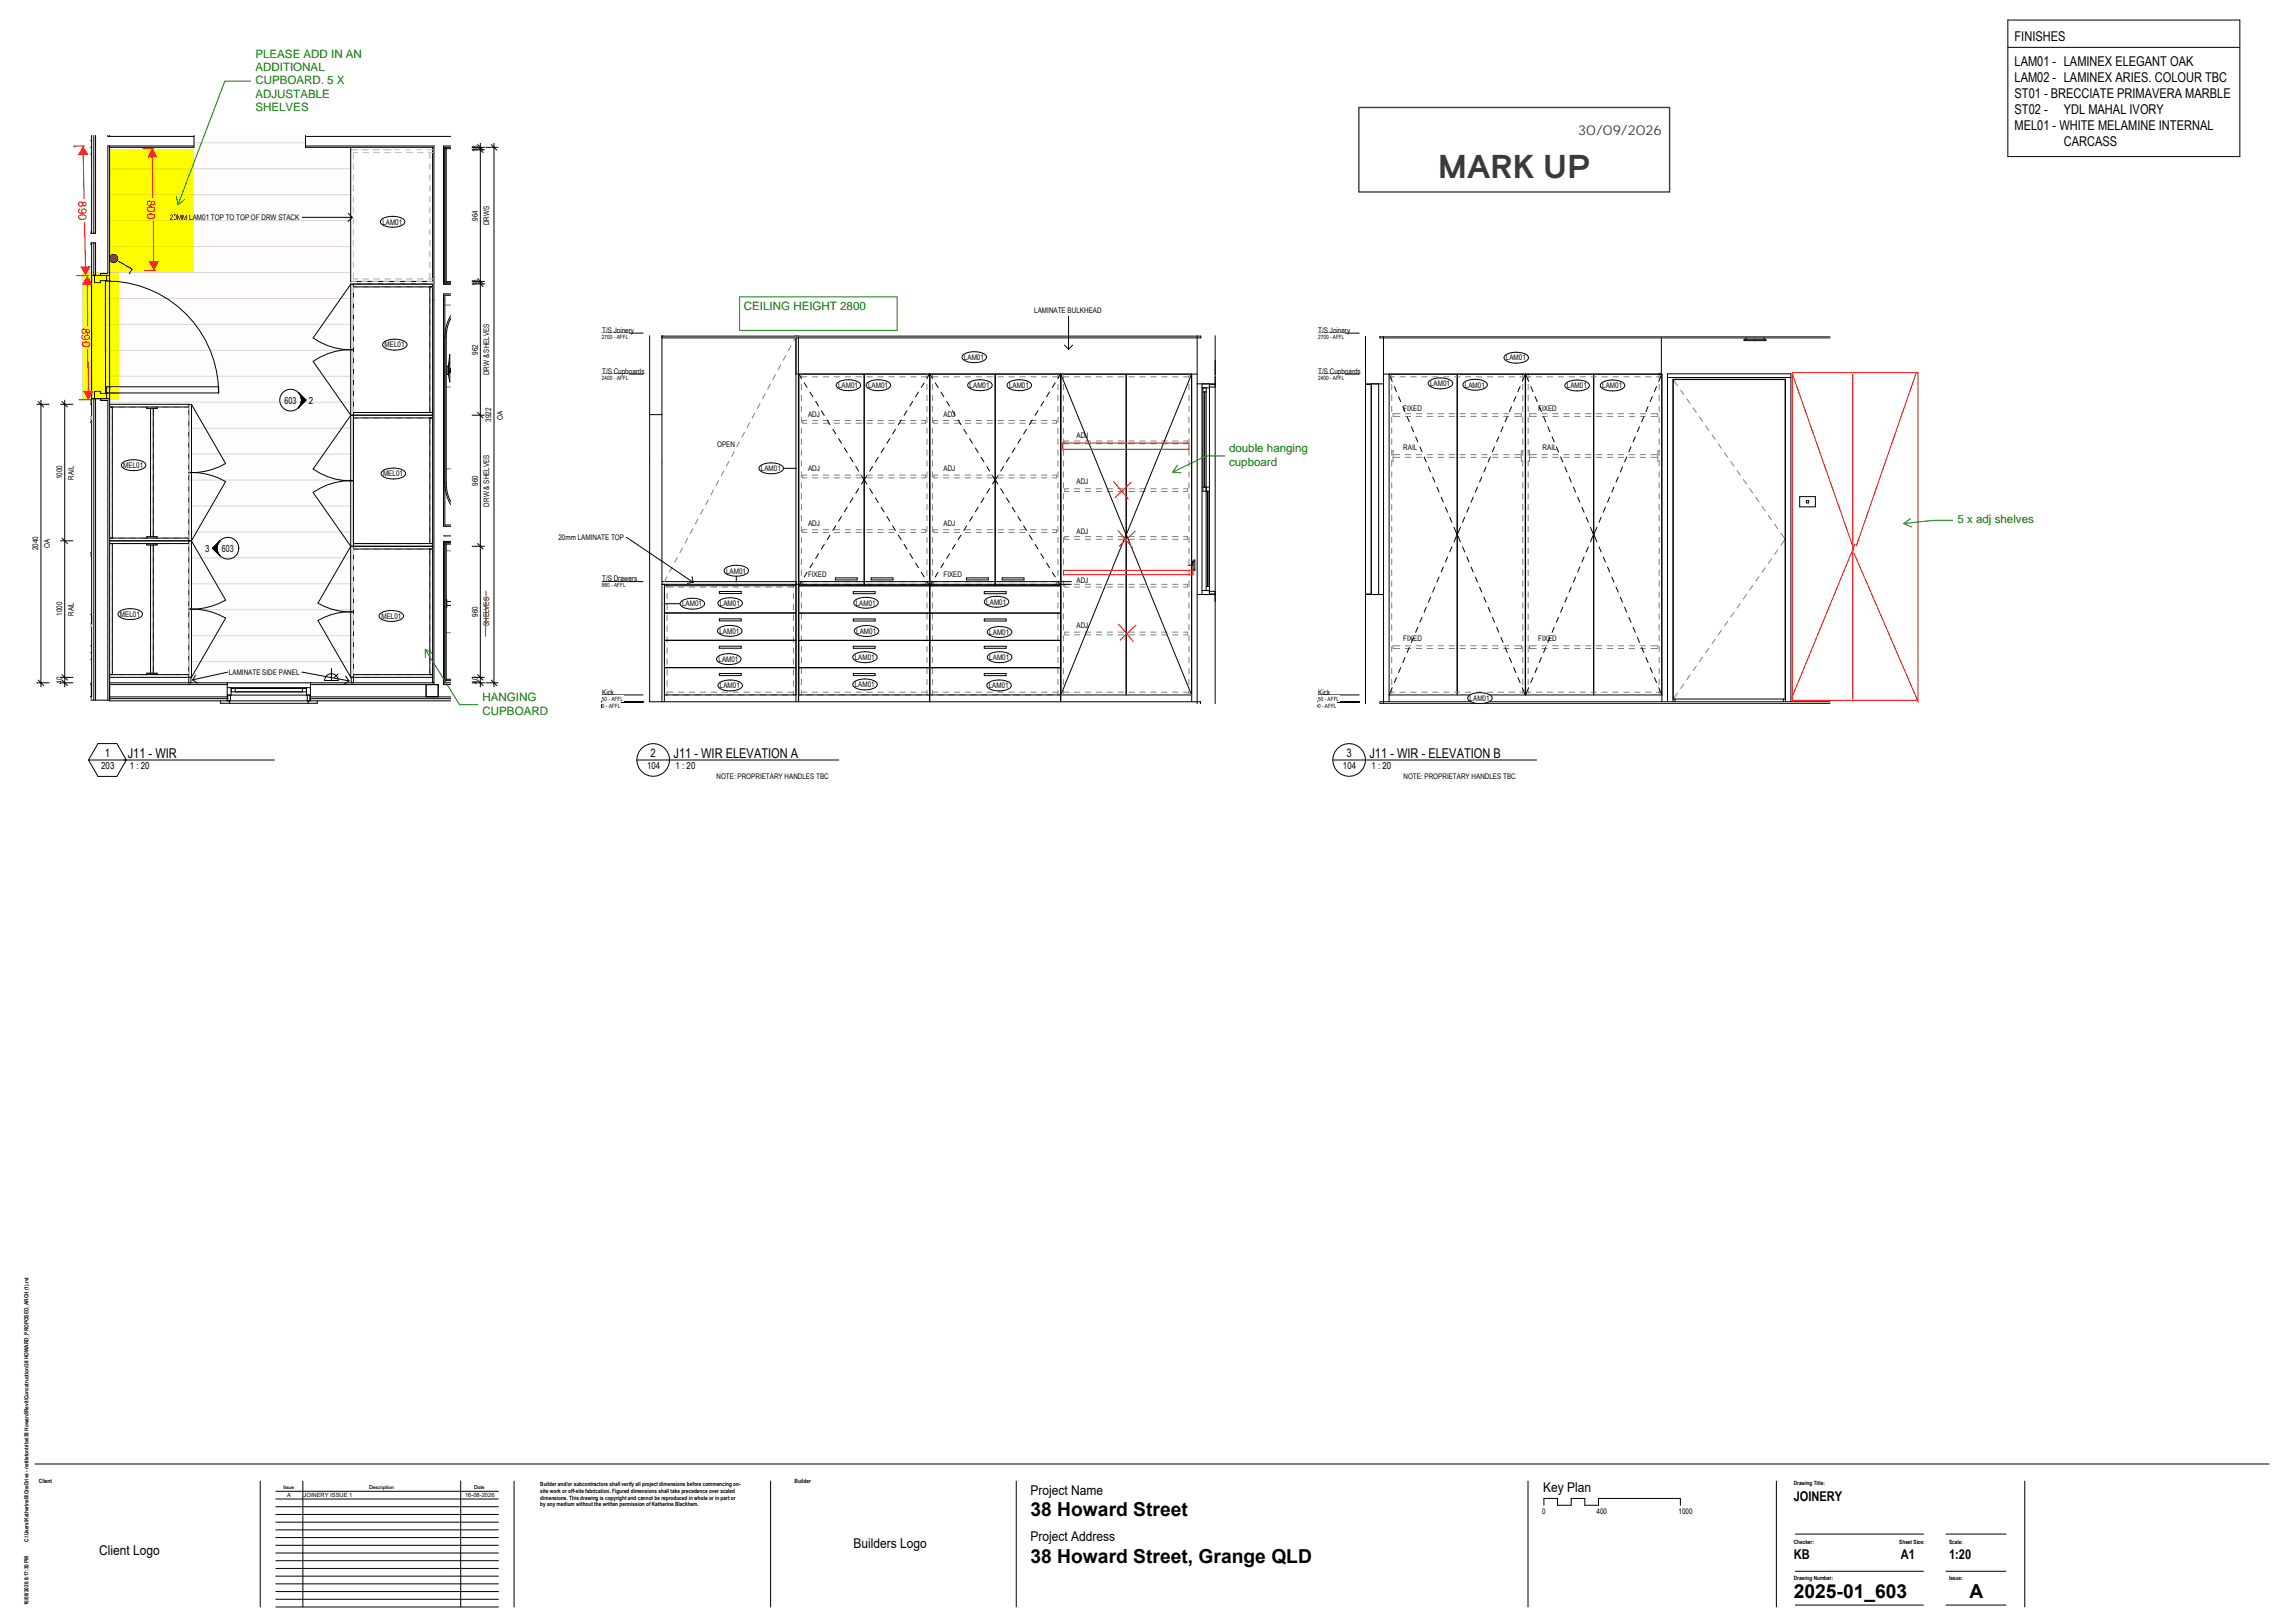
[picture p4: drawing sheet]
<svg xmlns="http://www.w3.org/2000/svg" width="841mm" height="594mm" viewBox="0 0 841 594" stroke-linecap="round" stroke-linejoin="round" font-family="sans-serif">
<defs><g id="words">
<text font-size="12.1" fill="#3d3935" x="527" y="65.3">MARK UP</text>
<g font-size="7.1">
<text x="377.6" y="555.4">38 Howard Street</text>
<text x="377.6" y="572.3">38 Howard Street, Grange QLD</text>
<text x="657.3" y="585.4">2025-01_603</text>
<text x="721.7" y="585.4">A</text>
</g>
<text font-size="5" fill="#3d3935" x="578.3" y="49.3">30/09/2026</text>
<g font-size="4.9">
<text x="738.2" y="14.9">FINISHES</text>
<text x="738.2" y="24.3">LAM01 - LAMINEX ELEGANT OAK</text>
<text x="738.2" y="30.1">LAM02 - LAMINEX ARIES. COLOUR TBC</text>
<text x="738.2" y="35.9">ST01 - BRECCIATE PRIMAVERA MARBLE</text>
<text x="738.2" y="41.7">ST02 -</text>
<text x="756.3" y="41.7">YDL MAHAL IVORY</text>
<text x="738.2" y="47.5">MEL01 - WHITE MELAMINE INTERNAL</text>
<text x="756.3" y="53.4">CARCASS</text>
<text x="46.8" y="277.6">J11 - WIR</text>
<text x="246.8" y="277.6">J11 - WIR ELEVATION A</text>
<text x="501.8" y="277.6">J11 - WIR - ELEVATION B</text>
<text x="377.6" y="547.7">Project Name</text>
<text x="565.5" y="546.5">Key Plan</text>
<text x="657.3" y="549.6">JOINERY</text>
<text x="36.3" y="569.4">Client Logo</text>
<text x="312.8" y="567.1">Builders Logo</text>
<text x="377.6" y="564.4">Project Address</text>
<text x="657.3" y="571">KB</text>
<text x="696.5" y="571">A1</text>
<text x="714.2" y="571">1:20</text>
</g>
<g font-size="4.2" fill="#008000">
<text x="93.6" y="21.2">PLEASE ADD IN AN</text>
<text x="93.6" y="26">ADDITIONAL</text>
<text x="93.6" y="30.9">CUPBOARD. 5 X</text>
<text x="93.6" y="35.8">ADJUSTABLE</text>
<text x="93.6" y="40.6">SHELVES</text>
<text x="272.6" y="113.6">CEILING HEIGHT 2800</text>
<text x="450.4" y="165.7">double hanging</text>
<text x="450.4" y="170.6">cupboard</text>
<text x="717.3" y="191.7">5 x adj shelves</text>
<text x="176.8" y="256.9">HANGING</text>
<text x="176.8" y="261.7">CUPBOARD</text>
</g>
<g font-size="4.2" fill="#f00">
<text x="28.7" y="73.7" transform="rotate(89 28.7 73.7)">890</text>
<text x="53.9" y="73.2" transform="rotate(89 53.9 73.2)">800</text>
<text x="30" y="120.2" transform="rotate(90 30 120.2)">890</text>
</g>
<g font-size="4.2">
<text x="38.4" y="277.3">1</text>
<text x="238.4" y="277.3">2</text>
<text x="493.4" y="277.3">3</text>
</g>
<g font-size="3.5">
<text x="104.3" y="147.9">603</text>
<text x="113.2" y="147.9">2</text>
<text x="75.1" y="202.1">3</text>
<text x="81.3" y="202.1">603</text>
<text x="37.1" y="281.7">203</text>
<text x="47.6" y="281.6">1 : 20</text>
<text x="237.1" y="281.7">104</text>
<text x="247.6" y="281.6">1 : 20</text>
<text x="492.1" y="281.7">104</text>
<text x="502.6" y="281.6">1 : 20</text>
</g>
<g font-size="2.8">
<text x="175" y="55.7" transform="rotate(-90 175 55.7)">18</text>
<text x="62.3" y="80.6">20MM LAM01 TOP TO TOP OF DRW STACK</text>
<text x="140.1" y="82.3">LAM01</text>
<text x="175" y="80.9" transform="rotate(-90 175 80.9)">964</text>
<text x="179.3" y="82.5" transform="rotate(-90 179.3 82.5)">DRWS</text>
<text x="175" y="104.8" transform="rotate(-90 175 104.8)">18</text>
<text x="379" y="114.7">LAMINATE BULKHEAD</text>
<text x="220.7" y="121.9">T/S Joinery</text>
<text x="483.1" y="121.9">T/S Joinery</text>
<text x="140.9" y="127.3">MEL01</text>
<text x="175" y="129.9" transform="rotate(-90 175 129.9)">962</text>
<text x="353.2" y="131.8">LAM01</text>
<text x="179.3" y="137.5" transform="rotate(-90 179.3 137.5)">DRW &amp; SHELVES</text>
<text x="220.7" y="136.9">T/S Cupboards</text>
<text x="483.1" y="136.9">T/S Cupboards</text>
<text x="551.8" y="132">LAM01</text>
<text x="307.1" y="142.1">LAM01</text>
<text x="318.1" y="142.1">LAM01</text>
<text x="355.3" y="142.1">LAM01</text>
<text x="369.7" y="142.1">LAM01</text>
<text x="524.1" y="141.4">LAM01</text>
<text x="536.8" y="142">LAM01</text>
<text x="574.2" y="142.2">LAM01</text>
<text x="587.1" y="142.2">LAM01</text>
<text x="180" y="154.6" transform="rotate(-90 180 154.6)">3922</text>
<text x="184.3" y="153.7" transform="rotate(-90 184.3 153.7)">OA</text>
<text x="296.1" y="152.6">ADJ</text>
<text x="345.7" y="152.6">ADJ</text>
<text x="514.2" y="150.4">FIXED</text>
<text x="563.7" y="150.4">FIXED</text>
<text x="394.5" y="160.6">ADJ</text>
<text x="262.8" y="163.6">OPEN</text>
<text x="514.2" y="165">RAIL</text>
<text x="565.3" y="165">RAIL</text>
<text x="45.2" y="171.4">MEL01</text>
<text x="278.8" y="172.6">LAM01</text>
<text x="296.1" y="172.4">ADJ</text>
<text x="345.7" y="172.4">ADJ</text>
<text x="22.7" y="175.6" transform="rotate(-90 22.7 175.6)">1000</text>
<text x="27" y="175.6" transform="rotate(-90 27 175.6)">RAIL</text>
<text x="140.4" y="174.5">MEL01</text>
<text x="175" y="178" transform="rotate(-90 175 178)">960</text>
<text x="394.5" y="177.4">ADJ</text>
<text x="179.3" y="185.5" transform="rotate(-90 179.3 185.5)">DRW &amp; SHELVES</text>
<text x="204.6" y="197.8">20mm LAMINATE TOP</text>
<text x="296.1" y="192.7">ADJ</text>
<text x="345.7" y="192.7">ADJ</text>
<text x="394.5" y="195.7">ADJ</text>
<text x="14" y="201.6" transform="rotate(-90 14 201.6)">2040</text>
<text x="18.3" y="200.7" transform="rotate(-90 18.3 200.7)">OA</text>
<text x="220.7" y="212.9">T/S Drawers</text>
<text x="266" y="210.1">LAM01</text>
<text x="296.1" y="211.3">FIXED</text>
<text x="345.7" y="211.3">FIXED</text>
<text x="394.5" y="213.4">ADJ</text>
<text x="263.8" y="222">LAM01</text>
<text x="313.6" y="221.8">LAM01</text>
<text x="361.4" y="221.4">LAM01</text>
<text x="22.7" y="225.6" transform="rotate(-90 22.7 225.6)">1000</text>
<text x="27" y="225.6" transform="rotate(-90 27 225.6)">RAIL</text>
<text x="44" y="226">MEL01</text>
<text x="139.8" y="226.8">MEL01</text>
<text x="175" y="226" transform="rotate(-90 175 226)">960</text>
<text x="249.9" y="222.1">LAM01</text>
<text x="179.3" y="229.4" transform="rotate(-90 179.3 229.4)">SHELVES</text>
<text x="263.6" y="232.1">LAM01</text>
<text x="313.8" y="232.1">LAM01</text>
<text x="362.5" y="232.5">LAM01</text>
<text x="394.5" y="230.2">ADJ</text>
<text x="514.2" y="234.9">FIXED</text>
<text x="563.7" y="234.9">FIXED</text>
<text x="263.3" y="242.4">LAM01</text>
<text x="313.2" y="241.7">LAM01</text>
<text x="362.5" y="241.7">LAM01</text>
<text x="22.7" y="250.4" transform="rotate(-90 22.7 250.4)">40</text>
<text x="83.9" y="247.2">LAMINATE SIDE PANEL</text>
<text x="175" y="250.4" transform="rotate(-90 175 250.4)">40</text>
<text x="313.2" y="251.7">LAM01</text>
<text x="220.7" y="254.4">Kick</text>
<text x="263.8" y="252.1">LAM01</text>
<text x="362.3" y="252.1">LAM01</text>
<text x="483.1" y="254.4">Kick</text>
<text x="538.5" y="256.7">LAM01</text>
<text x="262.6" y="285.2">NOTE: PROPRIETARY HANDLES TBC</text>
<text x="514.3" y="285.2">NOTE: PROPRIETARY HANDLES TBC</text>
<text x="565.1" y="554.4">0</text>
<text x="585" y="554.4">400</text>
<text x="615.1" y="554.4">1000</text>
</g>
<g font-size="2.1">
<text x="220.6" y="124.2">2700 - AFFL</text>
<text x="483" y="124.2">2700 - AFFL</text>
<text x="220.6" y="139.2">2400 - AFFL</text>
<text x="483" y="139.2">2400 - AFFL</text>
<text x="220.6" y="215.2">880 - AFFL</text>
<text x="220.6" y="256.7">50 - AFFL</text>
<text x="483" y="256.7">50 - AFFL</text>
<text x="220.6" y="259.2">0 - AFFL</text>
<text x="483" y="259.2">0 - AFFL</text>
<text x="14.3" y="543.2">Client</text>
<text x="198" y="544.3">Builder and/or subcontractors shall verify all project dimensions before commencing on-</text>
<text x="291.2" y="543.2">Builder</text>
<text x="657.3" y="543.9">Drawing Title:</text>
<text x="105.3" y="548.3">A</text>
<text x="111.3" y="548.3">JOINERY ISSUE 1</text>
<text x="170.4" y="548.3">16-08-2026</text>
<text x="198" y="546.8">site work or off-site fabrication. Figured dimensions shall take precedence over scaled</text>
<text x="198" y="549.2">dimensions. This drawing is copyright and cannot be reproduced in whole or in part or</text>
<text x="198" y="551.7">by any medium without the written permission of Katherine Blackham.</text>
<text x="10.5" y="564.7" transform="rotate(-90 10.5 564.7)">C:\Users\KatherineB\OneDrive - nettletontribe\38 Howard\Revit\Concstruction\38 HOWARD_PROPOSED_ARCH (1).rvt</text>
<text x="657.3" y="565.6">Checker:</text>
<text x="696" y="565.6">Sheet Size:</text>
<text x="714.2" y="565.6">Scale:</text>
<text x="657.3" y="578.8">Drawing Number:</text>
<text x="714.2" y="578.8">Issue:</text>
<text x="10.5" y="588" transform="rotate(-90 10.5 588)">16/08/2026 8:17:30 PM</text>
</g>
<g font-size="1.9">
<text x="103.9" y="545.4">Issue</text>
<text x="135.3" y="545.4">Description</text>
<text x="173.7" y="545.4">Date</text>
</g>
</g></defs>
<path d="M33.2 255.2v1.3h.4v-1.3zM33.2 251.5v3.7h.3v-3.7z" fill="#808080"/>
<g fill="#fff">
<path d="M33.2 85h.4v.5h-.4z"/>
<path d="M33.2 89h.4v.5h-.4z"/>
<path d="M158.5 110h.5v140.1h-.5z"/>
<path d="M40.2 255.3v.6h43.1v-.6zM113.8 255.3v.6h51.4v-.6z"/>
<path d="M34.4 146v110.5h.6v-110.5zM34.4 89v11.8h.6v-11.8zM34.4 49.6v35.9h.6v-35.9z"/>
<path d="M162.5 198.3v51.8h.5v-51.8zM162.5 110v82.8h.5v-82.8z"/>
</g>
<path d="M40.2 54v46.8h-1.1v2h-.5l.1 41.2h.4v2h1.1v2.1h30v24.9h-1l1 .1v24.9h-1l1 .1v24.9h-1l1 .1v25h-.2v2h58.7v-2h.8h-1v-24l1-.1h-1v-23.9l1-.1h-1v-47.9l1-.1h-1v-47.9l30-.1h-30v-50h-16.6v-4.4h-40.8v4.4zM40.2 248.1v2h29v-2zM129.5 248.1v2h29v-2zM119.7 247.5a2.5 2.5 0 0 1 2.7-.6 2.5 2.5 0 0 1 1.5 2.4h-5zM40.4 94.7a1.25 1.25 0 0 1 2.5 0 1.25 1.25 0 0 1-2.5 0z" fill="#fefdfc"/>
<g fill="#808080">
<path d="M33.2 146.7v1z"/>
<circle cx="41.7" cy="94.7" r="1.25"/>
</g>
<path d="M33.2 250.8v.7h.3v-.7zM33.2 250.2v.6h.4v-.6zM33.2 89.5v63.1h.4v-63.1zM33.2 56.4v28.6h.4v-28.5zM33.2 49.6v1.9h.4v-1.9z" fill="#fefdfc"/>
<g fill="#fff">
<path d="M158.5 54h.5v56h-.5z"/>
<path d="M163 198.3h2.2v.5h-2.2z"/>
<path d="M163 192.3h2.2v.5h-2.2z"/>
<path d="M163 107.7h2.2v.5h-2.2z"/>
<path d="M163 103.7h2.2v.5h-2.2z"/>
<path d="M163 249.3v.8h2.2v-.8zM163.5 199.3v49.5h1.7v-49.5zM163 177v15.3h2.2v-7.5l-.4-.6a15.3 15.3 0 0 1-1.8-7.2zM165.2 116.7l-.6 1.1a14.8 14.8 0 0 0-1.1 5.6v53.6a14.5 14.5 0 0 0 1.7 6.8zM164.8 129.9v5h.3l-.3 5-.5-2.8-.5 .1v-3l.5-.1zM163 108.2v15.2a15 15 0 0 1 2.2-7.8v-7.4zM163 54l.5 .5h1.7v-.5z"/>
<path d="M111.9 49.6v.4h53.3v-.4zM40.2 49.6v.4h30.9v-.4z"/>
<path d="M111.9 53.5v.5h47.1v-.5zM162.5 53.5v.5h2.7v-.5zM40.2 53.5v.5h30.9v-.5z"/>
<path d="M162.5 107.7v2.3h.5v-2.3zM162.5 54v50.2h.5v-50.2z"/>
</g>
<g fill="none" stroke="#fff" stroke-width=".37">
<path d="M34.4 50h.1M34.4 53.1h.1M34.4 57.2h.1M34.6 56.4l-.2 .3M34.6 53.8l.2 .3M35 49.6l-.2 .3M41 53.5h.1M45.1 53.6l.2 .3M47.7 49.9v.1M47.9 53.6l-.1 .3M48.6 49.6h.1M48.8 53.9v.1"/>
<path d="M49.1 49.6l-.2 .3M49.2 53.5h-.1M49.9 49.7l.1 .3M51.5 53.5l-.1 .2M52.1 49.6l.2 .3M52.6 49.6h.1M53.5 49.9v.1M57.9 53.5l.1 .1M58.1 49.7l.1 .3M59.7 53.5l-.1 .2M60.8 49.6v.1M62 53.5l-.1 .3"/>
<path d="M63.1 49.6l-.1 .2M64 49.8l.1 .2M112.4 49.7l-.2 .3M113.5 53.9l-.1 .1M114.6 49.9v.1M116.8 49.8l.1 .2M118.4 53.5l-.1 .1M121.7 53.9l-.1 .1M122.8 49.9v.1M124.8 53.5l.1 .2M126.1 53.8l.2 .2M129.6 49.6l.1 .2"/>
<path d="M131.2 53.6l-.1 .3M132.4 49.6l-.2 .3M132.5 53.5h.1M135.3 53.5h.1M136.6 53.6l.2 .3M138.9 53.5l.1 .3M139.4 53.6l-.1 .3M140.2 49.6h.1M140.3 53.8v.2M140.6 49.6l-.2 .3M141.7 53.8l-.1 .2M142.9 49.7l-.2 .3"/>
<path d="M143.7 49.6l.1 .2M144.8 53.6l.2 .3M145 49.9l.1 .1M149.9 53.8l-.1 .2M150.7 53.7l.2 .3M151 49.8l-.1 .2M152.2 53.9l-.1 .1M153.3 49.9v.1M154.2 49.6l.1 .1M154.4 53.9v.1M155.5 49.7l.1 .3M157.8 49.6l.1 .3"/>
<path d="M158.7 57.3l.1 .3M160.5 49.6v.1M162.5 57.2h.1M162.8 58.4l.2 .3M163 55.5l-.2 .3M163.5 53.5l.1 .1M163.7 49.7l.1 .3M34.4 61.2h.1M34.4 64.3h.1M34.4 68.3h.1M34.4 72.4h.1M34.4 75.4h.1"/>
<path d="M34.4 79.5h.1M34.4 79.8l.1 .3M34.5 73.8l.1 .3M34.6 76.1l.2 .3M34.6 70.6l-.2 .3M34.7 62.4l-.2 .3M34.7 78.4l.2 .3M34.8 60.1l-.2 .3M34.8 72.5l.2 .2M34.9 66.5l.1 .2M35 71.9l-.2 .3M35 63.8l-.1 .2"/>
<path d="M158.5 77.3l.2 .3M158.6 61.2h-.1M158.6 79.6l.2 .3M158.8 73l-.2 .3M158.8 64.8l-.2 .3M158.9 75.9l.1 .3M159 70v.1M159 74.6v.1M162.5 64.3h.1M162.5 68.3h.1M162.5 75.4h.1M162.5 79.5h.1"/>
<path d="M162.5 68v.5M162.5 60.2h.1M162.5 71.4h.1M162.5 66h.1M162.6 62.3l-.1 .1M162.6 70.3l.2 .2M162.6 76.4l-.1 .3M162.7 64.3l.2 .3M162.8 66l-.1 .3M163 60.7h.1M163 77.8l-.1 .3M163 69.7l-.1 .2"/>
<path d="M33.3 85l-.1 .2M33.4 89h.1M34.4 83.6h.1M34.4 90.7h.1M34.4 94.8h.1M34.4 97.8h.1M34.4 96.2l.2 .2M34.4 81v.2M34.6 92.9l-.1 .3M34.7 84.7l-.2 .3M35 89h.1M35 94.3l-.2 .2"/>
<path d="M158.5 99.7l.2 .2M158.5 83.4l.1 .1M158.8 81.9l.2 .3M158.8 95.3l-.2 .3M159 92.3v.1M159 99l-.1 .3M162.5 90.7h.1M162.5 97.8h.1M162.5 82.6h.1M162.5 86.6h.1M162.5 93.7h.1M162.6 92.6l.2 .3"/>
<path d="M162.7 98.7l-.2 .3M162.7 90.5l-.2 .3M162.8 80.7l.2 .3M34.7 100.7l.1 .1M35 100.4l-.1 .1M158.7 119.9l-.2 .3M158.8 104.2l.1 .3M158.8 109.4l-.1 .3M158.9 101.2l-.2 .3M162.5 113h.1M162.5 116.1h.1M162.5 118.8h.1"/>
<path d="M162.5 112.7l.1 .2M162.5 101.9h.1M162.5 109h.1M162.6 114.9l.2 .3M162.7 117.1l.2 .3M162.8 111.2l.2 .3M163 114.4l-.1 .1M163 100.2l-.1 .2M163.1 107.7l.1 .1M163.2 108h.4M163.3 103.8l-.2 .3M163.3 103.9l.1 .3"/>
<path d="M163.4 107.7h.1M164.5 103.7h.1M158.5 136.3l.1 .1M158.5 130.2l.2 .2M158.5 122.2h.1M158.6 124.2l.2 .3M158.7 126.5l.2 .3M158.9 128.8l.1 .2M158.9 131.7l-.2 .3M158.9 123.5l-.2 .3M159 122.8v.1M162.5 135.1l.1 .1"/>
<path d="M162.5 120.2h.1M162.5 124.2h.1M162.5 127.3h.1M162.5 131.3h.1M162.5 135.4h.1M162.5 138.4h.1M162.7 139.4l.2 .3M162.7 121l-.2 .3M162.8 135.2l-.2 .3M162.8 127l-.2 .3M162.9 127.6l.1 .2M162.9 124.7l-.1 .3"/>
<path d="M163 136.8h.1M163 128.6h.1M34.4 146.6h.1M34.4 150.6h.1M34.4 153.7h.1M34.4 157.8h.1M34.4 155l.1 .2M34.4 150.2v.1M34.8 151.6l-.2 .3M34.8 147.6l.2 .3M35 153.2v.1M158.5 158.6v.1"/>
<path d="M158.5 152.7h.1M158.6 144.5l-.1 .1M158.6 146.5l.1 .3M158.8 151.1l.2 .3M158.9 154l-.2 .3M159 160l-.2 .3M159 157.9v.1M162.5 146.6h.1M162.5 153.7h.1M162.5 157.8h.1M162.5 142.5h.1M162.5 149.6h.1"/>
<path d="M162.5 159.5l.2 .3M162.6 145.6l-.1 .2M162.8 157.5l-.2 .3M162.8 149.3l-.1 .3M162.9 158.1l.1 .2M163 152.2h.1M163 159.1h.1M34.4 161.8h.1M34.4 164.9h.1M34.4 168.9h.1M34.4 173h.1M34.4 176h.1"/>
<path d="M34.4 177.3l.1 .2M34.4 172.5v.1M34.4 179.5l.2 .3M34.5 164.3l-.1 .2M34.5 173.5l.2 .3M34.6 167.6l.2 .3M34.8 169.9l.1 .3M34.8 173.9l-.2 .3M34.9 179.8l-.2 .3M34.9 172.2l.1 .1M35 166.2h.1M35 177.6l-.1 .3"/>
<path d="M158.6 175h-.1M158.6 177l.1 .3M158.7 171.1l.1 .3M158.8 178.6l-.2 .3M158.8 173.4l.2 .3M158.9 175.6l.1 .2M159 168.2l-.2 .3M162.5 164.9h.1M162.5 168.9h.1M162.5 176h.1M162.5 165.6l.1 .1M162.5 160.8h.1"/>
<path d="M162.5 172h.1M162.7 161.8l.1 .2M162.8 164l.2 .3M162.8 179.8l-.1 .3M163 174.5v.1M34.4 180.1h.1M34.4 184.2h.1M34.4 187.2h.1M34.4 191.3h.1M34.4 195.4h.1M34.4 198.4h.1M34.4 194.8v.2"/>
<path d="M34.6 189.9l.2 .3M34.7 198.5l-.2 .3M34.9 188l-.2 .3M34.9 194.5l.1 .2M158.5 183l.1 .2M158.6 189.1l-.1 .2M158.7 193.4l.1 .3M158.7 180.9l-.2 .2M158.9 197.9l.1 .2M159 190.5l-.2 .3M159 182.3l-.1 .3M162.5 180.1h.1"/>
<path d="M162.5 187.2h.1M162.5 191.3h.1M162.5 198.4h.1M162.5 181.8l.2 .3M162.5 183.2h.1M162.8 186.3l.1 .3M162.9 185.7l-.1 .3M163 183.5l-.1 .2M164.3 192.3h.3M164.8 192.6l-.1 .2M164.9 198.6l-.2 .2M165 192.3l.1 .1"/>
<path d="M34.4 202.5h.1M34.4 206.5h.1M34.4 209.6h.1M34.4 213.6h.1M34.4 217.7h.1M34.4 201.8l.2 .3M34.5 209l-.1 .2M34.5 200.8l-.1 .3M34.7 214.5l.2 .3M34.9 216.8l.1 .3M34.9 210.3l-.2 .3M34.9 202.1l-.2 .3"/>
<path d="M35 219v.1M158.5 205.4l.1 .2M158.6 211.4l-.1 .2M158.7 203.2l-.2 .3M158.8 218l.1 .3M159 218.9l-.1 .1M159 212.8l-.2 .3M162.5 202.5h.1M162.5 209.6h.1M162.5 213.6h.1M162.5 212.3l.2 .3M162.5 205.5h.1"/>
<path d="M162.5 216.7h.1M162.5 218.4l.1 .1M162.5 214.8v.1M162.6 206.6l-.1 .1M162.6 206.4l.2 .3M162.7 204.4l-.2 .2M162.8 208.6l.1 .3M162.9 210.9l.1 .2M162.9 216.2l-.2 .3M162.9 208l-.1 .3M163 205h.1M34.4 220.8h.1"/>
<path d="M34.4 224.8h.1M34.4 228.9h.1M34.4 231.9h.1M34.4 236h.1M34.4 222v.1M34.4 224.1l.2 .3M34.5 226.4l.2 .2M34.5 231.3l-.1 .2M34.6 223.1l-.2 .3M34.6 220.4l.2 .3M34.7 236.8l.2 .3M34.9 232.7l-.2 .2"/>
<path d="M35 238.6l-.2 .3M35 236.5v.1M158.5 227.7l.1 .2M158.6 229.8l.1 .3M158.7 223.9l.1 .3M158.7 233.7l-.2 .3M158.8 239.6l-.2 .3M158.9 220.3l.1 .2M158.9 237.4l-.2 .3M159 227l-.1 .2M162.5 220.8h.1M162.5 224.8h.1"/>
<path d="M162.5 231.9h.1M162.5 236h.1M162.5 227.9h.1M162.5 239.1h.1M162.6 237.1l-.1 .1M162.6 228.7l.2 .3M162.6 228.9l-.1 .2M162.9 233.2l.1 .3M162.9 238.5l-.1 .3M34.4 240.1h.1M34.4 243.1h.1M34.4 247.2h.1"/>
<path d="M34.4 251.2h.1M34.4 254.3h.1M34.4 244.4h.1M34.5 248.7l.2 .3M34.6 253.6l-.2 .3M35 241.4h.1M35 246.8l-.2 .3M40.3 255.3h.3M41.8 255.3l.1 .1M43.3 255.3h.4M44.5 255.8v.1M45.3 255.3l-.1 .1"/>
<path d="M46.4 255.3h.3M52.2 255.5l-.2 .3M52.5 255.3h.3M53.5 255.3l-.1 .2M55.5 255.3h.4l-.2 .3M55.9 255.3l.1 .1M57.2 255.5l.2 .3M57.6 255.3h.3M62.6 255.3h.4M64 255.3l-.1 .3M65.7 255.3h.3M66.3 255.5l-.2 .3"/>
<path d="M67.7 255.3l.1 .3M68.7 255.3h.4M70 255.3l.1 .2M71.3 255.6l.2 .3M73.5 255.3h.1M74.8 255.3h.4M75.9 255.3l.1 .3M77.9 255.3h.3M79 255.8v.1M79.9 255.3h.4M80.4 255.4l-.1 .3M81.7 255.3h.1"/>
<path d="M81.8 255.4l.2 .3M83.2 255.8l.1 .1M113.8 255.3h.1M115.5 255.7l-.1 .2M117.7 255.8v.1M119.3 255.3h.1M119.5 255.3h.4M120.4 255.3l-.1 .1M120.5 255.3l.2 .3M122.6 255.3h.3M122.9 255.5l-.1-.2-.2 .2M124.1 255.6l.2 .3"/>
<path d="M124.6 255.3h.4M125.9 255.9h.1M128.7 255.3l.1 .3M129.7 255.3h.3M132.8 255.3h.3M134.6 255.4l.2 .3M135.5 255.5l-.2 .3M135.8 255.3h.3M136 255.8l.1 .1M136.8 255.3l-.1 .2M138.3 255.6l.1 .3M141.9 255.3h.3"/>
<path d="M143.7 255.6l-.2 .3M144.2 255.7l.1 .2M145 255.3h.3M146 255.7l-.1 .2M147 255.3h.3M147.4 255.3l.1 .1M148.6 255.3h.1M150.1 255.8v.1M150.9 255.3l-.1 .1M152.1 255.3h.3M154.2 255.7l-.1 .2M155.1 255.3h.3"/>
<path d="M156.4 255.9h.1M158.2 255.3h.3M158.7 240.3l.2 .3M158.7 247.8l-.1 .3M159 244.8v.1M159 241.2v.1M159 249.4l-.1 .1M161.5 255.3l.1 .2M162.5 243.1h.1M162.5 247.2h.1M162.5 240.8h.1M162.8 255.5l.2 .3"/>
<path d="M163 244.5l-.1 .2M163 242.4v.1M163.7 255.4l-.1 .3M164.3 255.3h.3M165 255.3h.1"/>
</g>
<g fill="none" stroke="#d6d6d6" stroke-width=".37">
<path d="M33.2 58.8h.4M71.1 52.3h40.8M33.2 77.8h.4M33.2 68.3h.4M40.2 71.3h88.3M40.2 61.8h88.3M33.2 96.8h.4M40.2 99.8h88.3M40.2 90.3h88.3M40.2 80.8h88.3M33.2 115.8h.4M33.2 106.3h.4"/>
<path d="M38.6 109.3h89.9M38.6 118.8h89.9M33.2 134.8h.4M33.2 125.3h.4M38.6 128.3h89.9M38.7 137.8h89.8M33.2 144.3h.4M40.2 147.3h88.3M70.2 156.8h58.3M70.2 175.8h58.3M70.2 166.3h58.3M70.2 194.8h58.3"/>
<path d="M70.2 185.3h58.3M70.2 213.8h58.3M70.2 204.3h58.3M70.2 232.8h58.3M70.2 223.3h58.3M70.2 242.3h58.3"/>
</g>
<path d="M163 111.7h2.2M163.5 141.7h1.7M163.5 171.7h1.7M163.5 201.7h1.7M163.5 231.7h1.7" fill="none" stroke="#787878" stroke-width=".37"/>
<g fill="none" stroke="#808080" stroke-width=".37">
<path d="M33.2 146.7v1M53.8 149.1v.5h3.7v-.5M55.2 149.6v2.5M55.2 154.1v2M55.2 158.1v2M56.2 149.6v2.5M56.2 154.1v2M56.2 158.1v2M55.2 162.1v2M55.2 166.1v2M55.2 170.1v2M55.2 174.1v2"/>
<path d="M55.2 178.1v2M56.2 162.1v2M56.2 166.1v2M56.2 170.1v2M56.2 174.1v2M56.2 178.1v2M53.8 197.1v-.5h3.7v.5M53.8 199.1v.5h3.7v-.5M55.2 182.1v2M55.2 186.1v2M55.2 190.1v2M55.2 194.1v2.5"/>
<path d="M55.2 199.6v2.5M56.2 182.1v2M56.2 186.1v2M56.2 190.1v2M56.2 194.1v2.5M56.2 199.6v2.5M55.2 204.1v2M55.2 208.1v2M55.2 212.1v2M55.2 216.1v2M56.2 204.1v2M56.2 208.1v2"/>
<path d="M56.2 212.1v2M56.2 216.1v2M55.2 220.1v2M55.2 224.1v2M55.2 228.1v2M55.2 232.1v2M55.2 236.1v2M56.2 220.1v2M56.2 224.1v2M56.2 228.1v2M56.2 232.1v2M56.2 236.1v2"/>
<path d="M33.2 251.5h.3M33.6 255.2v1.3h-.4M53.8 247.1v-.5h3.7v.5M55.2 240.1v2M55.2 244.1v2.5M56.2 240.1v2M56.2 244.1v2.5"/>
<circle cx="41.7" cy="94.7" r="1.25"/>
</g>
<g fill="none" stroke="#000" stroke-width=".37">
<path d="M33.2 54h.4M33.2 56.4l.4 .1M33.6 49.6v35.9M33.6 51.5h-.4M34.4 49.6v35.9M35 49.6v35.9h-1.8M39.5 49.6v.4h31.6M40.2 53.5v203.2h125M40.2 49.6v.4M71.1 53.5h-31.6v46.7h-2.6v.6M71.1 49.6v4.4h-30.9M111.9 49.6v4.4h46.6v196.1"/>
<path d="M111.9 53.5h47.1v197.3M111.9 50h53.3M128.5 54v50h30M163 54.2h.5v49h1.7M163.5 54.5h1.7M165.2 54h-2.2v49.7h2.2M165.2 53.5h-2.7v50.7h2.7M33.2 89.5h.4M33.2 85h.4M33.2 89h1.8v11.8M33.6 89v166.2h-.4M34.4 89v11.8"/>
<path d="M43 95.4l5.4 3.2-1 1.7M33.6 100.8h6.6M34.6 100.8v2.8h2.2v-.8h2.3v-2M38.6 102.8l.1 41.2M39.1 102.9a41 41 0 0 1 41 41M128.5 104.1l-13.8 19.7a24 24 0 0 0 14 4.3M128.5 104.1h1M128.5 104.1v47.9M128.5 103.1h30M129.5 105.1h29M157.5 105.1v46M158.5 104.1h-29v146"/>
<path d="M165.2 116.7l-.6 1.1a14.8 14.8 0 0 0-1.1 5.6v53.6a14.6 14.6 0 0 0 1.7 6.8M165.2 115.6l-.4 .6a15.3 15.3 0 0 0-1.8 7.2M165.2 108.2h-2.2v84.1h2.2M165.2 107.7h-2.7v85.1h2.7M128.5 128.1h1M128.5 128h1M128.7 128a24 24 0 0 0-14 4.4l13.8 19.6M164.3 137v.1M164.3 135.7v1.3M164.3 134.2v1.5M164.3 137.1h.1M164.3 134.2h-.5v3h.5"/>
<path d="M164.3 135.7v.1M164.3 137.1v.1M164.8 132.7v-2.9l-.5 4.4M164.8 135.7v4.2l-.5-2.7M164.8 134.9h.3v1.5h-.3M164.8 132.7l-.5 1.5M164.8 135.7l-.5 1.5M164.8 132.7v3M33.2 146.2a1.37 1.37 0 0 1 0 1.9M33.2 154.5h.4M33.2 153.5h.4M33.2 152.6h.4"/>
<path d="M33.6 146h6.6M34.4 146v110.5M34.6 146v-2.7h2.2v.7h2.3v2M35 146v110.5M36.9 146v.7h2.6v109.8M39.1 141.7h41v2.2h-41zM40.2 148.1h29v102M40.2 149.1h13.6M41.2 149.1v48M53.8 149.1h3.7M53.8 149.1v.5h3.7v-.5M55.2 149.6v47"/>
<path d="M56.2 149.6v47M57.5 149.1h11.7M69.2 148.1h1M70.2 148.1l12.5 21.7a25 25 0 0 1-12.7 3.3M70.2 148.1v24.9h-1M128.5 152.1l-13.8 19.7a24 24 0 0 0 14 4.3M128.5 152.1v47.9M128.5 152l30 .1M128.5 152.1h1M129.5 151.1h29M129.5 153.1h29M157.5 153.1v46"/>
<path d="M69.2 173.1h1v24.9M70 173a25 25 0 0 1 12.7 3.4l-12.5 21.6M128.5 176.1h1M128.5 176h1M128.7 176a24 24 0 0 0-14 4.4l13.8 19.6M163 177a15 15 0 0 0 2.2 7.8M40.2 199.1h13.6M40.2 197.1h13.6M41.2 199.1v48M53.8 199.1h3.7M53.8 199.1v.5h3.7v-.5M53.8 197.1v-.5h3.7v.5"/>
<path d="M53.8 197.1h3.7M55.2 199.6v47M56.2 199.6v47M57.5 199.1h11.7M57.5 197.1h11.7M69.2 198.1h1M70.2 198.1l12.5 21.7a25 25 0 0 1-12.7 3.3M70.2 198.1v24.9h-1M70.2 198l-30 .1M129.5 199.1h29M162.5 196.3h2.7M165.2 198.3h-2.7v52.5h2.7"/>
<path d="M165.2 198.8h-2.2v51.3M165.2 199.3h-1.7v50M33.2 203.5h.4M33.2 202.5h.4M128.5 200.1l-12 20.8a24 24 0 0 0 12.2 3.2M128.5 200.1v23.9h1M128.5 200l30 .1M128.5 200.1h1M129.5 201.1h29M157.5 201.1v46M163.5 219.7h.2v2.7h-.2M33.2 239h.4"/>
<path d="M33.2 229.4h.4M33.2 228.5h.4M33.2 225h.4M33.6 236.5l-.4 .1M69.2 223.1h1v25M70 223a25 25 0 0 1 12.7 3.4l-12.5 21.7M128.7 224a24 24 0 0 0-12.2 3.3l12 20.8M129.5 224.1h-1v24M163.7 221.7h1.5M163.7 220.3h1.5M33.2 250.2h.4M33.2 255.2h.3"/>
<path d="M33.2 241.5h.4M33.6 250.8h-.4M33.6 256.5h6.6M40.2 250.1h118.8M40.2 255.9h43.1M40.2 250.8h43.1M40.2 255.3h43.1M40.2 247.1h13.6M53.8 247.1v-.5h3.7v.5M53.8 247.1h3.7M57.5 247.1h11.7M70 248.1v2"/>
<path d="M70.2 248.1h-30M80.8 256.7v.9h35.5v-.9M83.3 250.1v6.6M83.3 254.6h30.5M83.3 251.9h30.5M83.5 254.6v2.1M84.1 256.7v.9M84.4 254.6v2.1M84.7 253.4h27.6M84.7 252.2h27.6M84.7 251.9v2.7M86.2 252.2v1.2"/>
<path d="M110.8 252.2v1.2M112.3 251.9v2.7M112.6 254.6v2.1M112.9 256.7v.9M113.5 254.6v2.1M113.8 250.1v6.6M113.8 255.9h51.4M113.8 250.8h46.8v4.4M113.8 255.3h51.4M119.7 247.5a2.5 2.5 0 0 1 2.7-.6 2.5 2.5 0 0 1 1.5 2.4h-5zM121.4 244.9v4.4M123.9 246.8l-1.3 1.3"/>
<path d="M128.5 248.1h30M128.7 248.1v2M129.5 247.1h29M156.1 250.8v4.4M156.2 255.2h4.4M162.5 250.1h2.7M163 249.3h2.2M163.5 248.8h1.7"/>
<circle cx="41.7" cy="94.7" r="1.5"/>
</g>
<g fill="none" stroke="#c0c0c0" stroke-width=".37">
<path d="M128.5 54v.9h2.5M131 55.9h-1.5v2.1M132.5 54.9h2.5M133 55.9h2M136.5 54.9h2.5M137 55.9h2M140.5 54.9h3M141 55.9h2M144.5 54.9h2M145 55.9h2M148.5 54.9h2M149 55.9h2"/>
<path d="M152.5 54.9h2M153 55.9h2M156.5 54.9h2M157 55.9h1.5M157.5 55.9v2.1M129.5 60v2M129.5 64v2M129.5 68v2M129.5 72v2M129.5 76v2M157.5 60v2M157.5 64v2"/>
<path d="M157.5 68v2M157.5 72v2M157.5 76v2M129.5 80v2M129.5 84v2M129.5 88v2M129.5 92v2M129.5 96v2M157.5 80v2M157.5 84v2M157.5 88v2M157.5 92v2"/>
<path d="M157.5 96v2M129.5 100v2.2h1.5M129.5 109.1v2M129.5 113.1v2M129.5 117.1v2M130.5 103.1h-2v.9h2M131 105.1h-1.5v2M132.5 104h2M132.5 103.1h2M133 102.2h2M133 105.1h2M136.5 104h2"/>
<path d="M136.5 103.1h2M137 102.2h2M137 105.1h2M140.5 104h2M140.5 103.1h2M141 102.2h2M141 105.1h2M144.5 104h2M144.5 103.1h2M145 102.2h2M145 105.1h2M148.5 104h2"/>
<path d="M148.5 103.1h2M149 102.2h2M149 105.1h2M152.5 104h2M152.5 103.1h2M153 102.2h2M153 105.1h2M156.5 103.1h2v.9h-2M157 102.2h1.5M157 105.1h1.5M157.5 100v2.2M157.5 105.1v2"/>
<path d="M157.5 109.1v2M157.5 113.1v2M157.5 117.1v2M129.5 121.1v2M129.5 125.1v2M129.5 129.1v2M129.5 133.1v2M129.5 137.1v2M157.5 121.1v2M157.5 125.1v2M157.5 129.1v2M157.5 133.1v2"/>
<path d="M157.5 137.1v2M33.2 154.5h.4M33.2 152.6h.4v.9h-.4M40.2 149.1h1.5M41.2 149.1v1M41.2 152.1v2M41.2 156.1v2M43.7 149.1h2M47.7 149.1h2M51.7 149.1h2M55.7 149.1h2M59.7 149.1h2"/>
<path d="M63.7 149.1h2M67.7 149.1h1.5v1M69.2 152.1v2M69.2 156.1v2M129.5 141.1v2M129.5 145.1v2M129.5 149.1v2h1.5M129.5 157.1v2M131 153.1h-1.5v2M133 153.1h2M133 151.1h2M137 153.1h2"/>
<path d="M137 151.1h2M141 153.1h2M141 151.1h2M145 153.1h2M145 151.1h2M149 153.1h2M149 151.1h2M153 153.1h2M153 151.1h2M157 153.1h1.5M157 151.1h1.5M157.5 141.1v2"/>
<path d="M157.5 145.1v2M157.5 149.1v2M157.5 153.1v2M157.5 157.1v2M41.2 160.1v2M41.2 164.1v2M41.2 168.1v2M41.2 172.1v2M41.2 176.1v2M69.2 160.1v2M69.2 164.1v2M69.2 168.1v2"/>
<path d="M69.2 172.1v2M69.2 176.1v2M129.5 161.1v2M129.5 165.1v2M129.5 169.1v2M129.5 173.1v2M129.5 177.1v2M157.5 161.1v2M157.5 165.1v2M157.5 169.1v2M157.5 173.1v2M157.5 177.1v2"/>
<path d="M40.2 197.1h1.5M40.2 199.1h1.5M41.2 180.1v2M41.2 184.1v2M41.2 188.1v2M41.2 192.1v2M41.2 196.1v1M41.2 199.1v1M43.7 197.1h2M43.7 199.1h2M47.7 197.1h2M47.7 199.1h2"/>
<path d="M51.7 197.1h2M51.7 199.1h2M55.7 197.1h2M55.7 199.1h2M59.7 197.1h2M59.7 199.1h2M63.7 197.1h2M63.7 199.1h2M67.7 199.1h1.5v1M69.2 180.1v2M69.2 184.1v2M69.2 188.1v2"/>
<path d="M69.2 192.1v2M69.2 196.1v1h-1.5M129.5 181.1v2M129.5 185.1v2M129.5 189.1v2M129.5 193.1v2M129.5 197.1v2h1.5M133 199.1h2M137 199.1h2M141 199.1h2M145 199.1h2M149 199.1h2"/>
<path d="M153 199.1h2M157 199.1h1.5M157.5 181.1v2M157.5 185.1v2M157.5 189.1v2M157.5 193.1v2M157.5 197.1v2M33.2 202.5h.4M41.2 202.1v2M41.2 206.1v2M41.2 210.1v2M41.2 214.1v2"/>
<path d="M41.2 218.1v2M69.2 202.1v2M69.2 206.1v2M69.2 210.1v2M69.2 214.1v2M69.2 218.1v2M129.5 205.1v2M129.5 209.1v2M129.5 213.1v2M129.5 217.1v2M131 201.1h-1.5v2M133 201.1h2"/>
<path d="M137 201.1h2M141 201.1h2M145 201.1h2M149 201.1h2M153 201.1h2M157 201.1h1.5M157.5 201.1v2M157.5 205.1v2M157.5 209.1v2M157.5 213.1v2M157.5 217.1v2M33.2 228.5h.4v.9h-.4"/>
<path d="M41.2 222.1v2M41.2 226.1v2M41.2 230.1v2M41.2 234.1v2M41.2 238.1v2M69.2 222.1v2M69.2 226.1v2M69.2 230.1v2M69.2 234.1v2M69.2 238.1v2M129.5 221.1v2M129.5 225.1v2"/>
<path d="M129.5 229.1v2M129.5 233.1v2M129.5 237.1v2M157.5 221.1v2M157.5 225.1v2M157.5 229.1v2M157.5 233.1v2M157.5 237.1v2M40.2 247.1h1.5M41.2 242.1v2M41.2 246.1v1M43.7 247.1h2"/>
<path d="M47.7 247.1h2M51.7 247.1h2M55.7 247.1h2M59.7 247.1h2M63.7 247.1h2M69.2 242.1v2M69.2 246.1v1h-1.5M129.5 241.1v2M129.5 245.1v2h1.5M133 247.1h2M137 247.1h2M141 247.1h2"/>
<path d="M145 247.1h2M149 247.1h2M153 247.1h2M157 247.1h1.5M157.5 241.1v2M157.5 245.1v2"/>
</g>
<path d="M292.6 137l.1 120zM242.6 123.8v89.2h49.1v-89.2zM242.6 123l.2 .1z" fill="#fff"/>
<g fill="none" stroke="#fff" stroke-width=".37">
<path d="M242.6 128.6h.2M242.6 130.7h.2M242.6 133.7h.2M242.6 139.8h.2M242.6 133.8v.1M242.6 127.7l.1 .3M242.7 129.9l.1 .3M242.8 123l-.1 .1M242.8 132.2l.2 .3M242.8 137.1l-.1 .3M242.9 128.9l-.2 .3M242.9 126.3l.2 .3-.3 .3"/>
<path d="M243.2 138.5l-.2 .3M243.2 130.3l-.1 .3M243.3 124.9l.2 .3M243.5 135.4l.1 .3M243.5 125.6h.4M243.5 129.7h.4M243.5 132.7h.4M243.5 136.8h.4M243.6 139.9l-.2 .3M243.7 139.9l.2 .3M243.9 128l.2 .3M244 133.1l-.2 .3"/>
<path d="M244 124.9l-.1 .3M244.2 132.6l.2 .3M244.4 134.5l-.2 .2M244.4 126.3l-.2 .3M244.5 124.6h.4M244.5 127.6h.4M244.5 133.7h.4M244.5 135.8h.4M244.5 138.8h.4M244.7 125.3l.1 .3M244.7 135.8l-.1 .3M245 139.5l-.2 .3"/>
<path d="M245 138l.2 .3M245.1 129l-.1 .3M245.4 136.6l.1 .3M245.5 130.7l.1 .3M245.5 130.4l-.2 .3M245.6 126.6h.3M245.6 130.7h.3M245.6 134.7h.3M245.6 137.8h.3M245.6 133l.2 .2M245.7 135.2l.2 .3M245.8 129.3l.2 .3"/>
<path d="M245.9 131.8l-.2 .3M246 137.7l-.2 .3M246.1 125.6l.1 .3M246.1 135.5l-.2 .3M246.2 127.9l.2 .3M246.3 125l-.2 .3M246.4 139.1l-.2 .3M246.4 138.4l.1 .3M246.6 127.6h.3M246.6 129.7h.3M246.6 132.7h.3M246.6 138.8h.3"/>
<path d="M246.7 126.4l-.2 .3M246.8 131.1l.2 .3M247 127.8l-.1 .3M247.1 135.6l.2 .3M247.1 133.7l-.1 .3M247.3 131.4l-.2 .3M247.3 123.8l.2 .2M247.5 135.1l-.2 .3M247.6 124.6h.3M247.6 128.6h.3M247.6 131.7h.3M247.6 135.8h.3"/>
<path d="M247.6 139.8h.3M247.6 128.3l.2 .3M248.2 123.8l-.2 .3M248.2 137.9l-.1 .3M248.3 139.6l.1 .3M248.3 129.7l-.2 .3M248.4 133.7l.1 .3M248.4 127.4l-.1 .3M248.5 136l.2 .3M248.6 126.6h.3M248.6 132.7h.3M248.6 134.7h.3"/>
<path d="M248.6 137.8h.3M248.6 139.3l-.1 .3M248.6 138.2l.2 .3M248.7 131.1l-.2 .3M248.7 132.3l.2 .3M248.8 126.4l.2 .3M249 128.7l.1 .2M249.1 130.9l.2 .3M249.2 125l.2 .3M249.4 133.9l-.2 .2M249.4 125.7l-.1 .2M249.6 125.6h.4"/>
<path d="M249.6 129.7h.4M249.6 133.7h.4M249.6 136.8h.4M249.7 123.8l.1 .1M249.8 134.1l.1 .3M249.8 135.2l-.2 .3M249.8 127l-.2 .3M250 138.6l.2 .3M250.1 136.6l-.1 .3M250.2 126.8l.2 .3M250.5 131.3l.2 .3M250.6 129.8l-.2 .3"/>
<path d="M250.6 126.6h.4M250.6 128.6h.4M250.6 131.7h.4M250.6 137.8h.4M250.6 139.8h.4M250.9 131.2l-.1 .3M251 124l.1 .3M251.3 136.7l.1 .3M251.3 132.6l-.2 .3M251.4 138.5l-.2 .3M251.4 139l.2 .3M251.5 136.3l-.1 .2"/>
<path d="M251.6 127.6h.4M251.6 130.7h.4M251.6 134.7h.4M251.6 138.8h.4M251.7 135.3l.1 .3M251.7 125.8l-.2 .3M251.8 129.4l.1 .3M251.8 139.9l-.2 .3M251.9 131.7l.2 .3M252 133.9l.2 .3M252.1 127.2l-.2 .3M252.1 128l.2 .3"/>
<path d="M252.4 124.4l.1 .2M252.4 128.6l-.1 .3M252.5 126.6l.2 .3M252.5 134.5l-.1 .3M252.7 125.6h.3M252.7 131.7h.3M252.7 133.7h.3M252.7 136.8h.3M252.7 137.1l.1 .3M252.7 132.2l-.2 .3M252.9 135.9l-.1 .3M253.1 129.8l.2 .3"/>
<path d="M253.4 134.3l.2 .3M253.6 124.5l-.2 .3M253.7 138.7l-.2 .2M253.7 124.6h.3M253.7 128.6h.3M253.7 132.7h.3M253.7 135.8h.3M253.7 139.8h.3M253.7 130.5l-.2 .3M253.8 128.2l-.1 .3M253.9 127l.2 .3M254.1 131.9l-.2 .2"/>
<path d="M254.2 139.7l.2 .3M254.6 138.3l.1 .3M254.6 134.9l.2-.2 .2 .3M254.7 132.4l.1 .3M254.7 125.6h.3M254.7 127.6h.3M254.7 130.7h.3M254.7 136.8h.3M254.7 138.8h.3M254.9 126.4l-.2 .3M254.9 136.9l.2 .3M255 124.2l-.2 .3"/>
<path d="M255 131l.2 .3M255.1 125.1l.2 .3M255.2 136l-.2 .3M255.2 127.8l-.1 .3M255.3 127.4l.1 .3M255.4 129.6l.2 .3M255.5 123.8l.2 .2M255.6 137.4l-.2 .3M255.7 126.6h.3M255.7 129.7h.3M255.7 133.7h.3M255.7 137.8h.3"/>
<path d="M256 130.6l-.2 .3M256.1 132.8l.1 .3M256.3 137.3l.2 .3M256.3 132l-.1 .3M256.4 123.8l-.2 .3M256.5 125.5l.2 .3M256.7 133.4l-.2 .3M256.7 124.6h.4M256.7 130.7h.4M256.7 132.7h.4M256.7 135.8h.4M256.8 130l.2 .3"/>
<path d="M256.8 139.3l-.2 .3M256.9 137l-.1 .3M257.1 126.6l-.1 .3M257.5 128l-.2 .3M257.6 135.4l.1 .3M257.7 137.7l.2 .3M257.7 127.6h.4M257.7 131.7h.4M257.7 134.7h.4M257.7 138.8h.4M257.9 140l.1 .3M257.9 129.4l-.2 .2"/>
<path d="M258 134l.1 .3M258 135.3l-.2 .3M258.1 128.1l.1 .3M258.1 133l-.2 .3M258.2 130.4l.2 .3M258.3 132.6l.2 .3M258.3 136.7l-.1 .3M258.4 126.7l.2 .3M258.6 123.9l-.1 .3M258.8 124.6h.3M258.8 126.6h.3M258.8 129.7h.3"/>
<path d="M258.8 135.8h.3M258.8 137.8h.3M258.8 125.3l.2 .3M259 135.8l.1 .3M259 125.3l-.2 .3M259.1 139.4l-.2 .3M259.1 131.2l-.2 .3M259.3 129l-.2 .3M259.4 128.5l.2 .3M259.5 132.6l-.2 .3M259.7 133l.2 .3M259.8 125.6h.3"/>
<path d="M259.8 128.6h.3M259.8 132.7h.3M259.8 136.8h.3M259.8 139.8h.3M260.2 125.7l.1 .3M260.2 135.4l-.1 .3M260.3 127.2l-.2 .3M260.4 125l-.2 .2M260.5 138.4l.2 .3M260.6 136.8l-.2 .3M260.6 128.6l-.1 .3M260.8 129.7h.3"/>
<path d="M260.8 131.7h.3M260.8 134.7h.3M260.9 137l.1 .3M261 131.1l.1 .3M261 138.2l-.2 .3M261.1 133.4l.2 .3M261.2 135.7l.2 .3M261.3 129.7l.2 .3M261.4 131.4l-.2 .3M261.4 123.8l.2 .3M261.6 126.1l.1 .3M261.7 128.3l.2 .3"/>
<path d="M261.8 132.8l-.2 .3M261.8 124.6l-.2 .3M261.8 126.6h.3M261.8 130.7h.3M261.8 133.7h.3M261.8 137.8h.3M261.9 138.8l.1 .3M262.1 134.2l-.1 .2M262.4 131.5l.1 .3M262.4 137.8l-.2 .3M262.5 127.4l-.1 .2M262.6 136l.2 .3"/>
<path d="M262.8 124.2l.2 .3M262.8 125.6h.4M262.8 128.6h.4M262.8 134.7h.4M262.8 136.8h.4M262.8 139.8h.4M262.9 128.7l-.2 .3M263.1 128.7l.2 .3M263.3 130.1l-.2 .3M263.4 136.1l-.2 .2M263.5 133.8l-.2 .3M263.8 137.4l-.2 .3"/>
<path d="M263.8 124.6h.4M263.8 127.6h.4M263.8 131.7h.4M263.8 135.8h.4M263.8 138.8h.4M263.9 134.1l.1 .3M264 136.4l.2 .3M264.1 124.7l-.2 .3M264.1 138.7l.2 .3M264.2 132.7l.2 .3M264.3 126.8l.2 .3M264.4 126.1l-.1 .3"/>
<path d="M264.5 129.1l.2 .3M264.5 132l-.1 .3M264.6 131.4l.2 .3M264.7 129.8l-.2 .2M264.7 125.4l.2 .3M264.9 128.6h.3M264.9 130.7h.3M264.9 133.7h.3M264.9 139.8h.3M264.9 133.4l-.2 .3M265.1 124l.2 .3M265.3 134.5l.1 .3"/>
<path d="M265.5 139l.2 .3M265.6 136.2l-.1 .3M265.7 128l-.2 .3M265.7 127.2l.2 .3M265.8 125.7l-.1 .3M265.9 125.6h.3M265.9 129.7h.3M265.9 132.7h.3M265.9 136.8h.3M266 131.7l.2 .3M266 137.6l-.1 .3M266.1 129.4l-.2 .3"/>
<path d="M266.4 139l-.2 .3M266.5 124.4l.1 .3M266.8 137.1l.2 .3M266.8 132.2l-.2 .3M266.8 124l-.1 .3M266.9 124.6h.3M266.9 127.6h.3M266.9 133.7h.3M266.9 135.8h.3M266.9 138.8h.3M266.9 139.4l.2 .3M267.2 135.8l.1 .3"/>
<path d="M267.2 133.6l-.2 .2M267.2 125.4l-.2 .2M267.3 129.8l.1 .3M267.4 132.1l.2 .3M267.5 134.4l.2 .3M267.5 134.9l-.1 .3M267.6 128.4l.2 .3M267.8 138.6l-.2 .3M267.9 124.8l.1 .3M267.9 126.6h.3M267.9 130.7h.3M267.9 134.7h.3"/>
<path d="M267.9 137.8h.3M268 128.1l-.2 .3M268 127.1l.2 .2M268.2 137.5l.1 .3M268.3 129.5l-.1 .3M268.6 130.2l.2 .3M268.7 130.9l-.2 .3M268.8 136.8l-.2 .3M268.9 134.7l.2 .3M268.9 127.6h.4M268.9 129.7h.4M268.9 132.7h.4"/>
<path d="M268.9 138.8h.4M268.9 134.6l-.1 .3M269.1 124.1l-.2 .3M269.2 138.2l-.2 .3M269.4 127.4l.2 .3M269.5 125.5l-.2 .3M269.8 126.9l-.1 .3M269.9 124.6h.4M269.9 128.6h.4M269.9 131.7h.4M269.9 135.8h.4M269.9 139.8h.4"/>
<path d="M269.9 132.8l-.1 .3M270.1 138.8l.1 .3M270.1 130.5l-.2 .3M270.2 132.8l.1 .3M270.3 135.1l.2 .3M270.3 134.2l-.1 .3M270.4 137.4l.2 .3M270.5 131.5l.2 .2M270.6 125.5l.2 .3M270.8 127.8l.1 .3M270.9 130.1l.2 .3M271 126.6h.3"/>
<path d="M271 132.7h.3M271 134.7h.3M271 137.8h.3M271 124.1l.2 .3M271.1 137l-.2 .3M271.1 128.8l-.2 .3M271.2 126.5l-.1 .3M271.4 138.4l-.1 .3M271.5 130.2l-.2 .3M271.6 133.2l.1 .3M271.8 139.7l-.2 .3M271.8 137.8l.2 .2"/>
<path d="M272 125.6h.3M272 129.7h.3M272 133.7h.3M272 136.8h.3M272 125.9l.2 .3M272.2 132.9l-.1 .3M272.3 124.8l-.2 .2M272.3 130.4l.2 .3M272.6 134.3l-.2 .3M272.6 126.1l-.1 .3M273 135.7l-.2 .3M273 126.6h.3"/>
<path d="M273 128.6h.3M273 131.7h.3M273 137.8h.3M273 139.8h.3M273.1 135.9l.2 .3M273.2 139.4l-.2 .3M273.2 138.1l.2 .3M273.4 128.9l-.2 .3M273.5 134.5l.1 .3M273.6 128.5l.1 .3M273.7 130.8l.2 .3M273.7 130.3l-.1 .3"/>
<path d="M273.8 133.1l.2 .3M273.9 127.2l.2 .2M274 127.6h.3M274 130.7h.3M274 134.7h.3M274 138.8h.3M274.1 131.7l-.2 .3M274.2 137.6l-.2 .3M274.3 125.8l.2 .3M274.3 123.8h.1M274.3 135.3l-.1 .3M274.5 136.2l.1 .3"/>
<path d="M274.5 124.9l-.1 .3M274.6 139l-.2 .3M274.9 126.3l-.2 .3M274.9 128.9l.2 .3M275 125.6h.4M275 131.7h.4M275 136.8h.4M275.2 133.5l.2 .2h-.4M275.3 127.7l-.2 .3M275.4 133.6l-.2 .3M275.5 131.3l-.2 .3M275.7 126.1l.2 .3"/>
<path d="M275.7 135l-.1 .3M276 138.9l.2 .3M276 124.6h.4M276 128.6h.4M276 132.7h.4M276 135.8h.4M276 139.8h.4M276.3 123.8v.1M276.4 137.5l.1 .3M276.5 131.6l.1 .2M276.5 137.8l-.2 .2M276.5 129.6l-.1 .3"/>
<path d="M276.6 133.8l.2 .3M276.7 127.3l-.2 .3M276.7 136.1l.2 .3M276.8 130.2l.2 .3M276.9 139.1l-.2 .3M276.9 130.9l-.2 .3M276.9 124.2l.2 .3M277.1 125.6h.3M277.1 127.6h.3M277.1 130.7h.3M277.1 136.8h.3M277.1 138.8h.3"/>
<path d="M277.1 126.5l.1 .3M277.2 128.8l.2 .3M277.4 139.2l.2 .3M277.6 133.7l-.1 .3M277.7 125.5l-.2 .3M277.9 131.9l.1 .3M278 135.1l-.2 .3M278 126.9l-.1 .3M278.1 126.6h.3M278.1 129.7h.3M278.1 133.7h.3M278.1 137.8h.3"/>
<path d="M278.1 136.5l.2 .3M278.3 124.6l.2 .3M278.4 136.5l-.2 .3M278.6 129.2l.2 .2M278.8 129.7l-.2 .3M279.1 124.6h.3M279.1 130.7h.3M279.1 132.7h.3M279.1 135.8h.3M279.2 131.1l-.2 .3M279.4 134.6l.1 .3M279.5 136.8l.2 .3"/>
<path d="M279.5 132.5l-.1 .3M279.6 138.4l-.1 .3M279.7 139.1l.1 .3M279.8 133.2l.1 .3M279.8 136.1l-.2 .3M279.9 127.3l.1 .2M279.9 125.7l-.1 .3M280 129.5l.2 .3M280 139.8l-.2 .3M280.1 127.6h.3M280.1 131.7h.3M280.1 134.7h.3"/>
<path d="M280.1 138.8h.3M280.1 131.8l.2 .3M280.2 125.9l.2 .3M280.3 127.1l-.2 .2M280.6 124.5l.2 .3M280.7 128.4l-.2 .3M280.8 134.9l.1 .3M280.8 134.4l-.2 .3M280.9 132.1l-.1 .3M281 139.5l.2 .3M281.1 124.6h.4M281.1 126.6h.4"/>
<path d="M281.1 129.7h.4M281.1 137.8h.4M281.2 127.6l.2 .3M281.5 135.8l-.5 .2M281.5 132.2l.2 .3M281.8 124.4l-.1 .3M281.9 138.5l-.2 .3M281.9 130.3l-.1 .3M282 124.9l.2 .2M282.1 128.1l-.2 .3M282.1 125.6h.4M282.1 128.6h.4"/>
<path d="M282.1 132.7h.4M282.1 136.8h.4M282.1 139.8h.4M282.3 139.9l-.2 .3M282.3 137.6l.2 .3M282.3 131.7l-.2 .3M282.4 139.9l.2 .2M282.7 136.2l.1 .3M282.8 130.3l.1 .3M282.9 132.5l.2 .3M283 134.8l.2 .3M283.1 134.5l-.2 .3"/>
<path d="M283.1 126.3l-.2 .3M283.1 128.9l.2 .3M283.2 129.7h.3M283.2 131.7h.3M283.2 134.7h.3M283.2 124l-.1 .3M283.4 125.2l.1 .3M283.4 135.9l-.1 .3M283.5 127.7l-.2 .3M283.5 127.5l.2 .3M283.7 138l.1 .2M283.8 137.3l-.2 .3"/>
<path d="M284.2 126.6h.3M284.2 133.7h.3M284.2 137.8h.3M284.2 130.5l-.2 .3M284.4 135.2l.2 .3M284.5 130.7h-.3l.1 .2M284.6 123.8l-.2 .2M284.6 131.9l-.2 .3M284.9 127.9l.2 .3M284.9 133.3l-.1 .2M285 139.2l-.1 .3M285.2 136.9l-.2 .3"/>
<path d="M285.2 125.6h.3M285.2 128.6h.3M285.2 134.7h.3M285.2 136.8h.3M285.2 139.8h.3M285.4 126.4l-.2 .3M285.6 139.2l.1 .3M285.7 133.3l.1 .3M285.7 127.8l-.1 .3M285.8 135.6l.2 .2M285.9 137.8l.2 .3M286 131.9l.2 .3"/>
<path d="M286.1 129.2l-.2 .3M286.1 126l.2 .3M286.2 135.1l-.2 .3M286.2 124.6l.5 .3M286.2 127.6h.3M286.2 131.7h.3M286.2 135.8h.3M286.2 138.8h.3M286.3 128.2l.2 .3M286.3 132.9l-.1 .3M286.4 130.5l.2 .3M286.6 136.5l-.2 .3"/>
<path d="M286.9 123.8l-.2 .3M287.1 133.7l.1 .2M287.2 128.6h.4M287.2 130.7h.4M287.2 133.7h.4M287.2 139.8h.4M287.3 125.2l-.2 .3M287.3 139.3l-.2 .3M287.3 138.2l.2 .3M287.4 131.1l-.2 .3M287.5 128.9l-.2 .2M287.5 126.3l.2 .3"/>
<path d="M287.7 132.5l-.1 .3M287.8 130.9l.2 .3M288.2 125.6h.4M288.2 129.7h.4M288.2 132.7h.4M288.2 136.8h.4M288.4 123.8v.1M288.5 135.3l-.2 .3M288.5 127.1l-.2 .3M288.6 136.3l.2 .3M288.6 124.8l-.1 .3M288.7 138.6l.2 .3"/>
<path d="M288.8 136.7l-.1 .3M288.9 128.5l-.2 .3M289 134.9l.1 .3M289.1 129l.1 .3M289.2 131.3l.2 .2M289.2 138.1l-.2 .3M289.2 124.6h.4M289.2 127.6h.4M289.2 133.7h.4M289.2 135.8h.4M289.2 138.8h.4M289.3 133.5l.2 .3"/>
<path d="M289.4 127.6l.2 .3M289.6 131.3l-.1 .2M289.7 123.9l.1 .3M289.8 126.2l.2 .3M290 136.7l.1 .3M290 132.6l-.2 .3M290 124.5l-.1 .2M290.3 126.6h.3M290.3 130.7h.3M290.3 134.7h.3M290.3 137.8h.3M290.4 134l-.2 .3"/>
<path d="M290.4 129.4l.2 .2M290.5 140l-.2 .2M290.6 137.7l-.2 .3M290.7 133.9l.2 .3M290.8 127.2l-.2 .3M291.1 128.6l-.1 .3M291.2 126.6l.2 .3M291.3 127.6h.3M291.3 129.7h.3M291.3 132.7h.3M291.3 138.8h.3M291.5 139.3l.2 .3"/>
<path d="M291.5 130l-.2 .3M291.6 135.9l-.2 .3M291.7 133.8l-.1 .2M292.6 139.8h.1M242.6 141.8h.2M242.6 144.9h.2M242.6 151h.2M242.6 153h.2M242.6 156.1h.2M242.6 150.1l.1 .2M242.7 147.6l-.1 .1M242.8 154.5l.2 .3"/>
<path d="M242.9 159.4l-.2 .3M242.9 151.2l-.2 .3M243 142.7l.2 .3M243.3 147.2l.1 .3M243.5 140.8h.4M243.5 143.9h.4M243.5 147.9h.4M243.5 152h.4M243.5 155.1h.4M243.5 159.1h.4M243.6 159.9l.1 .3M243.6 154l-.1 .3"/>
<path d="M243.7 145.8l-.2 .3M243.8 143.5l-.2 .3M243.9 158.6l.2 .2M244 155.4l-.2 .3M244 152.6l.2 .3M244 147.2l-.1 .3M244.2 154.9l.1 .3M244.3 157.2l.2 .3M244.4 156.8l-.2 .3M244.4 151.2l.2 .3M244.5 145.3l.2 .3M244.5 144.9h.4"/>
<path d="M244.5 146.9h.4M244.5 150h.4M244.5 156.1h.4M244.5 158.1h.4M244.7 147.6l.1 .3M244.8 149.9l.2 .2M244.8 150l-.2 .3M244.8 141.8l-.1 .3M244.9 143.9l.2 .3M245.1 140.3l.2 .3M245.2 151.4l-.2 .2M245.2 143.2l-.2 .2"/>
<path d="M245.3 142.5l.1 .3M245.4 153l.2 .3M245.5 152.7l-.1 .3M245.6 141.8h.3M245.6 145.9h.3M245.6 149h.3M245.6 153h.3M245.6 157.1h.3M245.6 158.7l-.1 .3M245.7 157.5l.2 .3M245.8 156.4l-.2 .3M245.9 145.7l.2 .3"/>
<path d="M245.9 145.9l-.1 .3M246.2 150.2l.1 .3M246.3 147.3l-.2 .3M246.6 140.8h.3M246.6 143.9h.3M246.6 150h.3M246.6 152h.3M246.6 155.1h.3M246.6 142.9l.2 .3M246.7 148.7l-.2 .3M246.8 154.6l-.2 .3M246.9 152.4l-.1 .3"/>
<path d="M247 155.6l.1 .3M247.1 157.9l.2 .3M247.1 141.9l-.2 .3M247.2 156l-.2 .3M247.3 154.3l.2 .2M247.4 148.3l.2 .3M247.5 143.3l-.2 .3M247.6 150.6l.1 .3M247.6 142.9h.3M247.6 146.9h.3M247.6 151h.3M247.6 154h.3"/>
<path d="M247.6 158.1h.3M247.7 152.9l.2 .3M247.8 146.9l.2 .3M247.8 144.7l-.1 .3M247.9 141l.2 .3M247.9 158.8l-.2 .3M247.9 150.6l-.1 .3M248 143.3l.2 .3M248.1 148.3l-.2 .3M248.2 145.5l.1 .3M248.3 152l-.2 .3M248.3 156l.2 .3"/>
<path d="M248.6 143.9h.3M248.6 145.9h.3M248.6 149h.3M248.6 157.1h.3M248.8 148.7l.2 .3M249 140.7l-.2 .2M249.1 154.8l-.5 .3M249.1 153.2l.2 .3M249.1 146.6l-.2 .3M249.2 144.3l-.1 .3M249.3 141.4l.2 .3M249.4 156.2l-.1 .3"/>
<path d="M249.5 148l-.2 .3M249.6 145.9l.1 .3M249.6 140.8h.4M249.6 144.9h.4M249.6 147.9h.4M249.6 152h.4M249.6 156.1h.4M249.6 159.1h.4M249.8 157.5l-.2 .3M249.9 158.7l.1 .2M250.2 150.7l-.2 .3M250.2 157.3l.2 .3"/>
<path d="M250.2 142.6l-.1 .2M250.3 151.3l.2 .3M250.4 140.3l-.2 .3M250.5 153.6l.1 .3M250.6 152.1l-.2 .3M250.6 155.9l.2 .3M250.6 143.9l-.2 .3M250.6 142.9h.4M250.6 149h.4M250.6 151h.4M250.6 154h.4M250.7 149.9l.2 .3"/>
<path d="M250.8 144l.2 .3M250.9 146.3l.2 .3M251 153.5l-.2 .3M251.1 159.4l-.2 .3M251.1 148.6l.2 .3M251.2 142.6l.2 .3M251.2 157.2l-.2 .3M251.3 159l.1 .3M251.4 146.7l-.2 .3M251.6 141.2l.1 .3M251.6 141.8h.4M251.6 145.9h.4"/>
<path d="M251.6 150h.4M251.6 153h.4M251.6 157.1h.4M251.7 151.7l.2 .3M251.7 148.1l-.1 .3M252 156.2l.2 .3M252.1 149.5l-.2 .3M252.2 144.4l.2 .3M252.2 155.4l-.2 .3M252.3 153.1l-.1 .3M252.5 148.9l.1 .3M252.5 142.7l-.2 .3"/>
<path d="M252.6 156.8l-.2 .3M252.7 142.9h.3M252.7 144.9h.3M252.7 147.9h.3M252.7 154h.3M252.7 156.1h.3M252.7 159.1h.3M252.9 144.1l-.2 .3M252.9 141.6l.2 .3M253.3 154.4l.1 .2M253.3 145.5l-.2 .3M253.3 159.6l-.1 .3"/>
<path d="M253.4 151.4l-.2 .3M253.4 156.6l.2 .3M253.5 149.1l-.2 .3M253.5 158.9l.2 .3M253.6 153l.2 .3M253.7 143.9h.3M253.7 146.9h.3M253.7 151h.3M253.7 155.1h.3M253.7 158.1h.3M253.7 147l.2 .3M253.7 152.8l-.1 .3"/>
<path d="M253.9 149.3l.1 .3M254 151.6l.2 .3M254 140l-.1 .3M254.1 145.6l.2 .3M254.3 142l.2 .3M254.4 141.4l-.2 .3M254.5 144.3l.1 .3M254.5 155.6l-.2 .2M254.5 147.4l-.2 .3M254.6 154.7l.2 .3M254.6 145.1l-.1 .3M254.7 141.8h.3"/>
<path d="M254.7 147.9h.3M254.7 150h.3M254.7 153h.3M254.7 159.1h.3M254.8 156.9l-.1 .3M254.9 148.7l-.2 .3M254.9 159.3l.2 .2M255.1 147.4l.2 .3M255.2 158.3l-.2 .3M255.4 151.9l.2 .3M255.6 140.1l.2 .3M255.6 151.5l-.1 .3"/>
<path d="M255.7 143.3l-.2 .3M255.7 140.8h.3M255.7 149h.3M255.7 152h.3M255.7 156.1h.3M255.8 141.1l-.2 .3M255.9 144.6l.1 .3h-.3M256 152.9l-.2 .3M256 144.7l-.1 .3M256.2 157.4l.1 .3M256.3 159.6l.2 .3M256.4 154.3l-.2 .3"/>
<path d="M256.5 156l.2 .3M256.6 158l-.2 .2M256.6 150l.2 .3M256.7 141.8h.4M256.7 143.9h.4M256.7 146.9h.4M256.7 153h.4M256.7 155.1h.4M256.7 158.1h.4M256.8 152.3l.1 .3M256.8 147.5l-.2 .3M256.9 154.6l.2 .3"/>
<path d="M257 148.7l.2 .3M257.1 142.7l.2 .3M257.1 148.9l-.1 .3M257.2 140.7l-.2 .3M257.2 145l.2 .3M257.4 147.3l.1 .3M257.5 141.3l.1 .3M257.5 150.3l-.1 .3M257.6 157.7l.1 .3M257.6 156.2l-.1 .3M257.7 142.9h.4M257.7 145.9h.4"/>
<path d="M257.7 150h.4M257.7 154h.4M257.7 157.1h.4M257.8 153.9l-.2 .3M257.9 143.5l-.1 .3M258 157.6l-.2 .3M258 150.4l.2 .3M258.3 155l.2 .2M258.3 144.9l-.2 .2M258.5 143.1l.2 .3M258.7 146.2l-.2 .3M258.8 140.8h.3"/>
<path d="M258.8 146.9h.3M258.8 149h.3M258.8 152h.3M258.8 158.1h.3M258.8 147.6l.1 .3M258.8 152.2l-.2 .3M258.9 149.9l-.2 .3M259.1 153.6l-.1 .2M259.2 140.3l.2 .3M259.4 159l.2 .3M259.5 140.8l-.2 .3M259.5 153.1l.2 .3"/>
<path d="M259.7 155.3l.2 .3M259.8 143.9h.3M259.8 147.9h.3M259.8 151h.3M259.8 155.1h.3M259.8 159.1h.3M259.8 157.6l.2 .3M259.8 142.2l-.1 .3M259.9 156.3l-.2 .3M259.9 151.7l.2 .3M259.9 148.1l-.1 .3M260 145.7l.2 .3"/>
<path d="M260.1 145.9l-.2 .3M260.2 148l.1 .3M260.3 157.7l-.2 .3M260.3 150.3l.2 .3M260.3 149.5l-.2 .3M260.4 144.4l.2 .3M260.6 140.7l.2 .3M260.6 159.1l-.1 .3M260.8 143l.1 .3M260.8 140.8h.3M260.8 142.9h.3M260.8 145.9h.3"/>
<path d="M260.8 152h.3M260.8 154h.3M260.8 157.1h.3M260.9 153.4l.2 .3M261 152.3l-.1 .3M261.1 144.1l-.2 .3M261.2 158l.2 .3M261.2 141.8l-.2 .3M261.4 146.1l.2 .3M261.4 153.7l-.2 .3M261.4 145.5l-.1 .3M261.7 150.7l.1 .2"/>
<path d="M261.8 155.1l-.2 .3M261.8 141.8h.3M261.8 144.9h.3M261.8 149h.3M261.8 153h.3M261.8 156.1h.3M262 158.7l-.1 .3M262.2 143.3l.1 .3M262.2 148.3l-.2 .3M262.2 140.1l-.1 .3M262.5 156.1l.1 .3M262.6 149.7l-.2 .3"/>
<path d="M262.6 158.3l.2 .3M262.6 141.5l-.2 .3M262.8 145.9h.4M262.8 147.9h.4M262.8 151h.4M262.8 157.1h.4M262.8 159.1h.4M262.8 154.7l.2 .3 .2-.3M262.9 148.8l.2 .3M262.9 151.1l-.1 .2M263 157l-.1 .3M263.1 151l.1 .3"/>
<path d="M263.2 153.3l.2 .3M263.3 147.4l.2 .3M263.3 144.2l-.1 .3M263.4 141.4l.2 .3M263.4 158.4l-.2 .3M263.5 143.7l.2 .3M263.7 146l.1 .3M263.7 145.6l-.2 .3M263.8 140.1l.1 .3M263.8 142.9h.4M263.8 146.9h.4M263.8 150h.4"/>
<path d="M263.8 154h.4M263.8 158.1h.4M263.8 156.4l.2 .3M264.1 147l-.2 .3M264.2 152.9l-.2 .3M264.3 149.1l.2 .3M264.3 150.7l-.1 .3M264.5 140.2l-.2 .3M264.6 154.3l-.2 .3M264.6 153.7l.2 .3M264.8 141.8l.2 .3M264.9 141.8h.3"/>
<path d="M264.9 144.9h.3M264.9 151h.3M264.9 153h.3M264.9 156.1h.3M264.9 141.6l-.2 .3M265.1 146.4l.1 .2M265.2 143l-.1 .3M265.3 157.1l-.2 .3M265.3 148.9l-.1 .3M265.4 159.1l.1 .3M265.5 146.7l-.2 .2M265.7 158.5l-.2 .3"/>
<path d="M265.7 150.3l-.2 .3M265.7 157.7l.2 .3M265.8 151.8l.2 .3M265.9 140.8h.3M265.9 143.9h.3M265.9 147.9h.3M265.9 152h.3M265.9 155.1h.3M265.9 159.1h.3M266 154l.1 .3M266 159.9l-.1 .3M266.1 156.3l.2 .3"/>
<path d="M266.2 150.4l.2 .3M266.3 144.5l.2 .3M266.5 146.7l.1 .3M266.5 153.1l-.2 .3M266.5 144.9l-.2 .3M266.6 149l.2 .3M266.6 142.6l-.1 .3M266.7 143.1l.2 .3M266.8 159.5l.1 .2M266.8 154.5l-.1 .3M266.9 146.3l-.2 .3M266.9 144.9h.3"/>
<path d="M266.9 146.9h.3M266.9 150h.3M266.9 156.1h.3M266.9 158.1h.3M267.1 141.7l.1 .3M267.2 155.9l-.2 .3M267.2 152.1l.2 .3M267.4 159.5l-.1 .3M267.5 156.7l.2 .3M267.6 149.1l-.2 .2M267.6 140.9l-.1 .3M267.7 144.8l.2 .3"/>
<path d="M267.9 141.8h.3M267.9 145.9h.3M267.9 149h.3M267.9 153h.3M267.9 157.1h.3M268 149.4l.1 .3M268 150.4l-.2 .3M268 142.3l-.2 .2M268.4 151.8l-.2 .3M268.4 142.1l.2 .2M268.5 157.8l-.2 .2M268.6 155.5l-.2 .3"/>
<path d="M268.8 154.8l.5 .3M268.8 145l-.2 .3M268.8 159.1l-.1 .3M268.9 157.1l.2 .2M268.9 140.8h.4M268.9 143.9h.4M268.9 150h.4M268.9 152h.4M269 159.3l.2 .3M269.1 153.4l.2 .3M269.1 146.4l-.1 .3M269.2 147.5l.2 .3"/>
<path d="M269.4 149.7l.1 .3M269.5 152l.2 .3M269.5 147.8l-.2 .3M269.6 146.1l.2 .3M269.6 153.7l-.2 .3M269.7 140.2l.2 .3M269.7 151.5l-.1 .3M269.8 142.4l.2 .3M269.9 141l-.2 .3M269.9 142.9h.4M269.9 146.9h.4M269.9 151h.4"/>
<path d="M269.9 154h.4M269.9 158.1h.4M270 144.7l.1 .3M270 155.1l-.2 .3M270.1 155.2l.2 .2M270.3 142.4l-.2 .3M270.4 159.7l.2 .3M270.6 147.8l.2 .3M270.7 143.8l-.2 .3M270.7 157.9l-.1 .3M270.8 149.7l-.2 .3M270.9 152.4l.2 .3"/>
<path d="M270.9 147.4l-.2 .3M271 143.9h.3M271 145.9h.3M271 149h.3M271 155.1h.3M271 157.1h.3M271.1 140.5l.2 .3M271.1 159.3l-.2 .3M271.1 151.1l-.1 .3M271.4 145.1l.1 .3M271.7 157.8l.1 .3M271.9 153.9l-.2 .3"/>
<path d="M271.9 145.7l-.2 .3M272 140.8h.3M272 144.9h.3M272 147.9h.3M272 152h.3M272 156.1h.3M272 159.1h.3M272 156.4l.2 .3M272 143.4l-.1 .3M272.1 150.5l.2 .3M272.2 155.3l-.1 .2M272.3 152.8l.1 .2"/>
<path d="M272.3 147.1l-.2 .3M272.4 155l.2 .3M272.5 149.1l.2 .3M272.6 143.2l.2 .3M272.6 156.6l-.2 .3M272.7 145.4l.2 .3M272.9 147.7l.2 .3M273 141.8l.2 .3M273 142.9h.3M273 149h.3M273 151h.3M273 154h.3"/>
<path d="M273 149.8l-.1 .3M273.1 158.2l.1 .3M273.1 141.6l-.2 .3M273.4 140.4l.1 .3M273.4 151.2l-.2 .3M273.4 143l-.1 .3M273.5 150.9l.2 .2M273.8 152.6l-.2 .3M273.8 155.4l.2 .3M273.9 158.5l-.2 .3M274 143.5l.2 .3M274 156.3l-.2 .3"/>
<path d="M274 141.8h.3M274 145.9h.3M274 150h.3M274 153h.3M274 157.1h.3M274.2 145.8l-.2 .3M274.2 159.9l-.1 .3M274.3 148.1l.1 .3M274.5 147.2l-.1 .3M274.7 140.8l.2 .3M274.9 148.6l-.1 .3M275 159.4l.1 .3"/>
<path d="M275 154.5l-.1 .3M275 142.9h.4M275 144.9h.4M275 147.9h.4M275 154h.4M275 156.1h.4M275 159.1h.4M275.1 153.5l.1 .3M275.2 152.2l-.2 .3M275.2 155.8l.2 .3M275.3 158l.2 .3M275.3 141.8l-.1 .3"/>
<path d="M275.4 155.9l-.2 .3M275.4 152.1l.2 .3M275.5 146.2l.2 .3M275.7 148.5l.1 .2M275.7 143.2l-.2 .3M275.8 150.7l.2 .3M276 143.9h.4M276 146.9h.4M276 151h.4M276 155.1h.4M276 158.1h.4M276.1 144.6v.5"/>
<path d="M276.1 141.1l.2 .3M276.1 158.7l-.1 .3M276.2 150.5l-.2 .3M276.3 143.4l.1 .3M276.3 148.2l-.2 .3M276.4 153.9l.2 .3M276.5 151.9l-.1 .3M276.7 158.4l.2 .3M276.9 146.6l.2 .2M277.1 141.8h.3M277.1 147.9h.3M277.1 150h.3"/>
<path d="M277.1 153h.3M277.1 159.1h.3M277.2 151.1l.2 .3M277.2 140.5l-.1 .3M277.3 154.6l-.2 .3M277.3 146.5l-.1 .2M277.5 144.2l-.2 .3M277.7 143.8l.1 .3M277.7 156l-.2 .3M277.7 147.8l-.2 .3M278 156.5l.1 .3M278 157.4l-.1 .3"/>
<path d="M278.1 140.8h.3M278.1 144.9h.3M278.1 149h.3M278.1 152h.3M278.1 156.1h.3M278.1 158.8l.2 .3M278.3 155.1l.2 .3M278.4 149.2l.2 .3M278.4 150.6l-.1 .3M278.5 142.4l-.2 .3M278.6 151.5l.1 .3M278.6 140.2l-.2 .2"/>
<path d="M278.7 153.7l.2 .3M278.8 147.8l.2 .3M278.8 152l-.2 .3M278.8 143.8l-.1 .3M278.9 141.9l.2 .3M279 144.2l.2 .2M279.1 141.8h.3M279.1 143.9h.3M279.1 146.9h.3M279.1 153h.3M279.1 155.1h.3M279.1 158.1h.3"/>
<path d="M279.2 146.4l.1 .3M279.2 153.4l-.2 .3M279.3 140.5l.1 .3M279.3 159.3l-.2 .3M279.4 156.9l.1 .3M279.4 157l-.1 .3M279.6 146.6l-.2 .3M279.8 149.6l.2 .3M280 148l-.2 .3M280.1 154.1l.2 .3M280.1 142.9h.3M280.1 145.9h.3"/>
<path d="M280.1 150h.3M280.1 154h.3M280.1 157.1h.3M280.3 142.3l.2 .2M280.3 149.4l-.1 .3M280.4 155.3l-.1 .3M280.6 146.8l.1 .3M280.6 153l-.2 .3M280.7 142.6l-.1 .3M280.8 156.7l-.2 .3M280.9 159.5l.1 .3M281.1 143.9l-.2 .3"/>
<path d="M281.1 140.8h.4M281.1 146.9h.4M281.1 149h.4M281.1 152h.4M281.1 158.1h.4M281.2 158.1l.2 .3M281.3 152.2l.2 .3M281.5 154.5l.2 .3M281.5 145.3l-.2 .3M281.6 159.5l-.2 .2M281.6 151.3l-.2 .3M281.6 156.7l.2 .3"/>
<path d="M281.7 150.8l.2 .3M281.7 149l-.1 .3M281.8 144.9l.2 .3M282 147.2l.1 .3M282 152.6l-.2 .3M282.1 149.4l.2 .3M282.1 143.9h.4M282.1 147.9h.4M282.1 151h.4M282.1 155.1h.4M282.1 159.1h.4M282.2 143.5l.2 .3"/>
<path d="M282.3 159.9l.1 .3M282.6 142.1l.1 .3M282.6 141.3l-.1 .3M282.7 155.4l-.2 .3M282.7 152.6l.2 .3M282.7 147.2l-.1 .3M282.9 145l-.2 .3M283 157.1l.2 .3M283.1 156.8l-.2 .3M283.1 148.6l-.2 .3M283.2 140.8h.3M283.2 142.9h.3"/>
<path d="M283.2 145.9h.3M283.2 152h.3M283.2 154h.3M283.2 157.1h.3M283.2 145.3l.2 .3M283.4 158.2l-.1 .3M283.5 149.8l.1 .3M283.9 151.4l-.2 .3M283.9 143.2l-.2 .3M284 142.5l.1 .3M284 140.9l-.1 .3M284.2 141.8h.3"/>
<path d="M284.2 144.9h.3M284.2 149h.3M284.2 153h.3M284.2 156.1h.3M284.2 152.8l-.1 .3M284.3 155.2l.1 .3M284.3 144.6l-.2 .3M284.4 157.5l.2 .3M284.5 159.8l.2 .2M284.6 154.2l-.2 .3M284.6 153.8l.2 .3M284.7 147.9l.2 .3"/>
<path d="M284.8 157.8l-.1 .3M284.9 150.2l.1 .3M285 152.4l.2 .3M285 147.4l-.2 .3M285.1 146.5l.2 .3M285.2 145.9h.3M285.2 147.9h.3M285.2 151h.3M285.2 157.1h.3M285.2 159.1h.3M285.2 140.6l.2 .3M285.3 142.9l.2 .3"/>
<path d="M285.4 148.8l-.2 .2M285.4 140.6l-.1 .3M285.5 145.1l.1 .3M285.6 155.6l.2 .3M285.8 150.1l-.2 .3M285.9 156.1l-.2 .3M286 153.8l-.2 .3M286.1 148.3l.2 .3M286.2 143.3l-.2 .3M286.2 142.9h.3M286.2 146.9h.3M286.2 150h.3"/>
<path d="M286.2 154h.3M286.2 158.1h.3M286.2 157.5l-.1 .2M286.4 152.8l.2 .3M286.5 144.7l-.1 .3M286.6 141l.2 .3M286.9 145.5l.1 .3M286.9 146.1l-.2 .3M287 152l-.2 .3M287.1 149.8l-.1 .3M287.2 158.2l.1 .3M287.2 141.8h.4"/>
<path d="M287.2 144.9h.4M287.2 151h.4M287.2 153h.4M287.2 156.1h.4M287.4 153.4l-.2 .3M287.5 156.8l.2 .3M287.6 150.9l.2 .3M287.7 140.7l-.2 .3M287.8 153.2l.1 .3M287.9 155.5l.2 .2M288 149.5l.2 .3M288.1 142.1l-.2 .3"/>
<path d="M288.1 143.6l.2 .3M288.1 156.2l-.1 .3M288.2 148l-.2 .3M288.2 140.8h.4M288.2 143.9h.4M288.2 147.9h.4M288.2 152h.4M288.2 155.1h.4M288.2 159.1h.4M288.3 145.9l.1 .3M288.3 145.7l-.2 .3M288.4 148.1l.2 .3"/>
<path d="M288.5 142.2l.2 .3M288.5 157.6l-.2 .3M288.5 149.4l-.1 .3M288.6 158.6l.1 .3M288.9 140.8l.1 .3M288.9 159l-.2 .3M289 151.3l.2 .3M289.2 144.9h.4M289.2 146.9h.4M289.2 150h.4M289.2 156.1h.4M289.2 158.1h.4"/>
<path d="M289.3 152.2l-.2 .3M289.3 155.8l.2 .3M289.3 144l-.2 .3M289.4 141.7l-.1 .3M289.5 144l.2 .3M289.6 153.6l-.1 .3M289.7 145.4l-.2 .3M289.8 148.5l.1 .3M290 155l-.2 .2M290.2 141.2l.2 .3M290.3 158.6l-.2 .3M290.3 141.8h.3"/>
<path d="M290.3 145.9h.3M290.3 149h.3M290.3 153h.3M290.3 157.1h.3M290.4 148.1l-.1 .3M290.5 159.9l.1 .2h-.3M290.6 153.9l.1 .3M290.7 156.2l.2 .3M290.8 149.5l-.2 .3M290.8 158.5l.2 .3M290.8 141.3l-.1 .3M290.9 152.5l.2 .3"/>
<path d="M291 146.6l.2 .3M291.2 148.9l.1 .3M291.2 150.9l-.2 .3M291.3 156.9l-.2 .2M291.3 140.8h.3M291.3 143.9h.3M291.3 150h.3M291.3 152h.3M291.3 155.1h.3M291.3 151.2l.2 .2M291.4 145.2l.2 .3M291.4 154.6l-.2 .3"/>
<path d="M291.6 144.1l-.2 .3M291.6 141.6h.1M291.6 158.2l-.1 .3M292.6 142.9h.1M292.6 146.9h.1M292.6 151h.1M292.6 154h.1M292.6 158.1h.1M292.6 147.3h.1M292.7 154.4l-.1 .1M292.7 140.2l-.1 .2M242.6 162.2h.2"/>
<path d="M242.6 164.2h.2M242.6 167.3h.2M242.6 173.4h.2M242.6 175.4h.2M242.6 178.4h.2M242.6 174.6l.2 .3M242.8 176.8l.1 .3M242.9 179.1l.2 .3M243 173.2l.2 .3M243.1 167.3l.2 .2M243.2 160.8l-.1 .3M243.2 169.5l.2 .3"/>
<path d="M243.3 174.9l-.2 .3M243.3 166.7l-.1 .3M243.4 171.8l.1 .3M243.5 164.5l-.2 .2M243.5 165.9l.1 .3M243.5 163.2h.4M243.5 166.2h.4M243.5 170.3h.4M243.5 174.4h.4M243.5 177.4h.4M243.7 176.3l-.2 .3M243.7 168.1l-.2 .3"/>
<path d="M243.7 162.2l.2 .3M243.8 164.5l.2 .3M244 174.9l.2 .3M244 177.7l-.1 .3M244.3 179.5l.2 .3M244.4 170.9l-.1 .3M244.5 162.7l-.2 .3M244.5 167.6l.2 .3M244.5 161.2h.4M244.5 167.3h.4M244.5 169.3h.4M244.5 172.3h.4"/>
<path d="M244.5 178.4h.4M244.6 160.4l-.1 .3M244.8 172.2l.1 .3M244.8 172.3l-.2 .3M244.9 164.1l-.2 .3M245 160.3l.1 .3M245.2 173.7l-.2 .3M245.2 164.8l.2 .3M245.3 179.6l-.2 .3M245.4 177.3l-.1 .3M245.5 177.6l.2 .3M245.6 160.1h.3"/>
<path d="M245.6 164.2h.3M245.6 168.3h.3M245.6 171.3h.3M245.6 175.4h.3M245.6 179.4h.3M245.6 166.9l-.2 .2M245.7 179.8l.1 .3M245.9 176.2l.2 .3M246 168.2l-.2 .3M246 160.1l-.2 .2M246 170.3l.2 .3M246.1 172.5l.2 .3"/>
<path d="M246.3 174.8l.2 .3M246.3 169.6l-.1 .3M246.4 168.9l.2 .3M246.4 175.6l-.1 .2M246.5 163l.2 .2M246.6 161.2h.3M246.6 163.2h.3M246.6 166.2h.3M246.6 172.3h.3M246.6 174.4h.3M246.6 177.4h.3M246.6 173.3l-.2 .3"/>
<path d="M246.6 165.2l.2 .3M246.8 162.8l-.2 .3M246.8 167.5l.1 .3M246.8 176.9l-.2 .3M246.9 161.6l.1 .3M246.9 177.9l.2 .3M247.1 164.2l-.1 .3M247.2 160.2l.2 .3M247.4 170.6l.2 .3M247.5 165.6l-.2 .3M247.6 179.7l-.2 .3M247.6 162.2h.3"/>
<path d="M247.6 165.2h.3M247.6 169.3h.3M247.6 173.4h.3M247.6 176.4h.3M247.6 171.5l-.2 .3M247.7 175.2l.1 .3M247.7 169.3l-.1 .3M247.9 163.3l.1 .3M248 172.9l-.2 .3M248.1 167.9l.2 .2M248.3 160.2l-.2 .3M248.6 160.1h.3"/>
<path d="M248.6 166.2h.3M248.6 168.3h.3M248.6 171.3h.3M248.6 177.4h.3M248.6 179.4h.3M248.6 160.5l.2 .3M248.6 161.6l-.1 .3M248.7 175.7l-.2 .3M248.7 167.5l-.1 .3M248.8 179.2l.2 .3M248.9 165.2l-.2 .3M248.9 173.3l.2 .3"/>
<path d="M249.1 175.5l.1 .3M249.1 177.1l-.2 .3M249.1 168.9l-.1 .3M249.2 177.8l.2 .3M249.3 171.9l.2 .3M249.4 166l.2 .3M249.5 178.5l-.2 .3M249.5 168.2l.2 .3M249.6 163.2h.4M249.6 167.3h.4M249.6 170.3h.4M249.6 174.4h.4"/>
<path d="M249.6 178.4h.4M249.7 170.5l.1 .3M249.8 164.6l.1 .3M249.9 171.7l-.2 .3M249.9 163.5l-.2 .3M250 160.9l.2 .3M250 161.2l-.1 .3M250.1 163.2l.2 .3M250.2 173.1l-.1 .2M250.3 164.9l-.2 .3M250.3 173.6l.2 .3M250.6 178.2l.2 .3"/>
<path d="M250.6 174.4l-.2 .3M250.6 160.1h.4M250.6 162.2h.4M250.6 165.2h.4M250.6 171.3h.4M250.6 173.4h.4M250.6 176.4h.4M250.8 166.3l.2 .3M250.8 178.1l-.1 .3M251 167.6l-.2 .3M251.1 170.9l.1 .3M251.4 169l-.2 .3"/>
<path d="M251.4 160.8l-.1 .3M251.5 163.6l.2 .2M251.6 161.2h.4M251.6 164.2h.4M251.6 168.3h.4M251.6 172.3h.4M251.6 175.4h.4M251.6 179.4h.4M251.8 170.4l-.2 .3M251.8 176.3l.2 .3M251.9 176.3l-.2 .3M252 178.6l.1 .2"/>
<path d="M252 174.1l-.2 .3M252.2 163.6l-.2 .3M252.2 174.9l.2 .3M252.2 177.7l-.1 .3M252.3 169l.2 .3M252.4 171.2l.2 .3M252.5 165l-.1 .3M252.6 173.5l.1 .3M252.7 165.2h.3M252.7 167.3h.3M252.7 170.3h.3M252.7 176.4h.3"/>
<path d="M252.7 178.4h.3M252.7 167.6l.1 .3M252.8 161.7l.1 .3M252.9 166.4l-.2 .3M252.9 163.9l.2 .3M253 172.3l-.2 .3M253.1 166.2l.1 .3M253.1 170l-.1 .3M253.2 160.3l.1 .3M253.2 176.7l.2 .2M253.4 173.7l-.2 .3M253.7 162.2h.3"/>
<path d="M253.7 166.2h.3M253.7 169.3h.3M253.7 173.4h.3M253.7 177.4h.3M253.7 161l-.2 .3M253.7 169.3l.2 .3M254 173.9l.1 .3M254.1 162.4l-.2 .2M254.1 176.5l-.1 .3M254.2 168.3l-.2 .3M254.2 162l.1 .3M254.3 166l-.2 .3"/>
<path d="M254.4 166.6l.2 .3M254.5 177.9l-.2 .3M254.5 169.7l-.1 .3M254.7 161.2h.3M254.7 164.2h.3M254.7 170.3h.3M254.7 172.3h.3M254.7 175.4h.3M254.7 179.3l.2 .3M254.9 179.2l-.2 .3M255.1 177.9l.2 .3M255.2 172l.2 .3"/>
<path d="M255.3 172.4l-.2 .3M255.3 164.3l-.2 .2M255.4 174.3l.1 .2M255.5 162l-.2 .3M255.5 176.5l.2 .3M255.6 170.6l.2 .3M255.7 173.8l-.2 .3M255.7 165.6l-.2 .3M255.7 164.7l.2 .3M255.7 160.1h.3M255.7 163.2h.3M255.7 167.3h.3"/>
<path d="M255.7 171.3h.3M255.7 174.4h.3M255.7 178.4h.3M255.8 166.9l.2 .3M256 169.2l.1 .3M256 175.2l-.1 .3M256.1 163.3l.1 .3M256.1 179.7l.2 .3M256.3 178.9l-.2 .3M256.4 168.4l-.1 .3M256.4 161.9l.2 .3M256.5 160.2l-.2 .3"/>
<path d="M256.6 172.4l.2 .2M256.7 164.2h.4M256.7 166.2h.4M256.7 169.3h.4M256.7 175.4h.4M256.8 169.8l-.2 .3M256.8 161.6l-.1 .3M256.9 176.9l.1 .3M257.1 165l.1 .3M257.2 171.2l-.2 .3M257.3 177.1l-.6 .3M257.4 169.6l.1 .3"/>
<path d="M257.4 174.8l-.2 .3M257.6 164.4l-.2 .3M257.6 178.5l-.1 .3M257.7 161.2h.4M257.7 165.2h.4M257.7 168.3h.4M257.7 172.3h.4M257.7 176.4h.4M257.7 179.4h.4M257.8 162.3l.2 .3M258 165.8l-.2 .3M258.1 175l.2 .3"/>
<path d="M258.3 177.3l.1 .3M258.3 167.2l-.1 .3M258.4 179.5l.2 .3M258.4 173.1l-.1 .3M258.5 173.6l.2 .3M258.6 170.8l-.2 .3M258.6 167.7l.2 .3M258.7 160.4l-.1 .3M258.7 170l.2 .2M258.8 160.1h.3M258.8 163.2h.3M258.8 169.3h.3"/>
<path d="M258.8 171.3h.3M258.8 174.4h.3M258.8 174.5l-.2 .3M258.9 172.2l.1 .3M259 166.3l.1 .3M259.1 160.4l.1 .3M259.1 161.7l-.2 .3M259.2 162.6l.2 .3M259.3 164.9l.2 .3M259.5 163.1l-.2 .3M259.5 175.4l.2 .3M259.5 177.3l-.1 .2"/>
<path d="M259.6 169.1l-.2 .3M259.7 166.8l-.2 .3M259.8 162.2h.3M259.8 166.2h.3M259.8 170.3h.3M259.8 173.4h.3M259.8 177.4h.3M259.8 179.9l.2 .3M259.9 178.6l-.2 .3M260 170.4l-.2 .3M260 168.1l.2 .2M260.3 172.6l.1 .3"/>
<path d="M260.5 160.7l.1 .3M260.7 173.2l-.2 .3M260.7 165l-.1 .3M260.7 165.3l.2 .3M260.8 163.2h.3M260.8 165.2h.3M260.8 168.3h.3M260.8 174.4h.3M260.8 176.4h.3M260.8 179.4h.3M260.9 162.8l-.2 .3M261 178l.2 .3"/>
<path d="M261.1 174.6l-.2 .3M261.1 166.4l-.2 .3M261.4 176.6l.2 .3M261.4 176l-.1 .3M261.5 170.7l.2 .3M261.7 173l.1 .3M261.7 179.7l-.2 .2M261.8 175.2l.2 .3M261.8 160.1h.3M261.8 164.2h.3M261.8 167.3h.3M261.8 171.3h.3"/>
<path d="M261.8 175.4h.3M261.8 178.4h.3M261.8 169.2l-.1 .3M261.9 161l-.2 .3M261.9 169.3l.2 .3M262 163.4l.2 .3M262.1 165.7l.2 .2M262.2 170.6l-.1 .3M262.3 162.4l-.2 .3M262.3 167.9l.1 .3M262.4 162l.1 .3M262.4 178.4l.2 .3"/>
<path d="M262.6 172l-.2 .3M262.7 177.9l-.2 .3M262.7 160.6l.2 .3M262.8 175.6l-.1 .3M262.8 162.2h.4M262.8 168.3h.4M262.8 170.3h.4M262.8 173.4h.4M262.8 179.4h.4M262.9 171.1l.2 .3M263 165.2l-.2 .3M263.1 179.3l-.2 .3"/>
<path d="M263.2 175.6l.1 .3M263.4 166.6l-.2 .2M263.4 163.8l.1 .2M263.6 168.3l.2 .3M263.7 167.9l-.1 .3M263.8 173.9l-.1 .3M263.8 161.2h.4M263.8 165.2h.4M263.8 169.3h.4M263.8 172.3h.4M263.8 176.4h.4M264 171.6l-.2 .3"/>
<path d="M264.1 161l.2 .3M264.2 161.1l-.2 .3M264.2 175.3l-.2 .2M264.3 179.6l.2 .3M264.4 173.7l.2 .3M264.5 162.5l-.1 .3M264.6 176l.1 .3M264.7 178.2l.2 .3M264.8 172.3l.2 .3M264.9 162.2h.3M264.9 164.2h.3M264.9 167.3h.3"/>
<path d="M264.9 173.4h.3M264.9 175.4h.3M264.9 178.4h.3M264.9 163.9l-.2 .3M264.9 166.4l.2 .3M265 178l-.2 .3M265 169.8l-.2 .3M265 168.7l.2 .3M265.1 167.6l-.1 .3M265.2 170.9l.1 .3M265.3 165l.1 .3M265.3 179.4l-.1 .3"/>
<path d="M265.4 171.2l-.2 .3M265.5 161.4l.2 .2M265.6 163.6l.2 .3M265.9 163.2h.3M265.9 166.2h.3M265.9 170.3h.3M265.9 174.4h.3M265.9 177.4h.3M266.1 178.6l.2 .3M266.1 174l-.1 .4-.2-.3M266.1 165.8l-.1 .3M266.3 163.5l-.2 .3"/>
<path d="M266.3 166.8l.2 .3M266.5 175.4l-.2 .3M266.5 167.2l-.1 .3M266.6 171.3l.1 .3M266.9 176.8l-.2 .3M266.9 161.2h.3M266.9 167.3h.3M266.9 169.3h.3M266.9 172.3h.3M266.9 178.4h.3M267 164l.2 .3M267.3 170l-.2 .3"/>
<path d="M267.3 161.8l-.2 .3M267.3 176.7l.2 .3M267.5 179l.1 .3M267.6 171.4l-.1 .3M267.7 163.2l-.2 .3M267.7 175.3l.2 .3M267.8 169.4l.2 .3M267.9 160.1h.3M267.9 164.2h.3M267.9 168.3h.3M267.9 171.3h.3M267.9 175.4h.3"/>
<path d="M267.9 179.4h.3M267.9 171.7l.2 .3M268 172.8l-.2 .2M268.1 173.9l.2 .3M268.1 178.7l-.2 .3M268.2 168l.2 .3M268.2 176.4l-.1 .3M268.3 162.1l.2 .3M268.4 165.9l-.2 .3M268.4 164.4l.2 .3M268.6 166.6l.1 .3M268.7 160.7l.1 .3"/>
<path d="M268.7 177.1l.2 .3M268.8 167.3l-.2 .3M268.9 161.2h.4M268.9 163.2h.4M268.9 166.2h.4M268.9 172.3h.4M268.9 174.4h.4M268.9 177.4h.4M269.2 168.7l-.2 .3M269.2 169.8l.2 .3M269.3 174.7l-.2 .2M269.4 172.4l-.2 .3"/>
<path d="M269.5 174.3l.1 .3M269.6 161.9l-.2 .3M269.6 176l-.1 .3M269.7 162.5l.1 .3M269.9 163.3l-.1 .3M269.9 162.2h.4M269.9 165.2h.4M269.9 169.3h.4M269.9 173.4h.4M269.9 176.4h.4M269.9 167l.2 .3M270.3 179.7l.1 .3"/>
<path d="M270.3 164.7l-.2 .3M270.4 178.8l-.2 .3M270.4 170.6l-.2 .3M270.5 168.4l-.1 .2M270.6 178.3l.2 .3M270.7 172.4l.2 .3M270.8 172l-.2 .3M270.9 174.7l.1 .3M271 160.1h.3M271 166.2h.3M271 168.3h.3M271 177.4h.3"/>
<path d="M271 179.4h.3M271 177l.2 .2M271.1 171l.2 .3h-.3M271.2 165.1l.2 .3M271.3 167.4l.2 .3M271.5 160.7l-.2 .3M271.5 169.6l.1 .3M271.5 174.8l-.1 .3M271.6 166.6l-.2 .3M271.6 163.7l.1 .3M271.7 164.3l-.2 .3M271.8 160.1l.2 .3"/>
<path d="M271.9 176.2l-.2 .3M271.9 168l-.1 .3M271.9 162.3l.2 .3M272 163.2h.3M272 167.3h.3M272 170.3h.3M272 174.4h.3M272 178.4h.3M272.1 172.8l.2 .3M272.3 177.6l-.2 .3M272.4 177.3l.2 .3M272.6 165.5l.2 .3"/>
<path d="M272.7 170.8l-.2 .2M272.7 162.6l-.2 .3M272.9 160.3l-.2 .3M272.9 170l.1 .3M273 160.1h.3M273 162.2h.3M273 165.2h.3M273 171.3h.3M273 173.4h.3M273 176.4h.3M273.1 172.1l-.2 .3M273.1 164l-.2 .2"/>
<path d="M273.3 162.7l.2 .3M273.4 173.5l-.1 .3M273.5 179.5l-.1 .2M273.6 175.4l.2 .3M273.7 177.2l-.2 .3M273.8 177.7l.1 .3M273.8 166.7l-.1 .3M273.9 180l.2 .3M274 161.2h.3M274 164.2h.3M274 168.3h.3M274 172.3h.3"/>
<path d="M274 175.4h.3M274 179.4h.3M274 174l.2 .3M274.1 168.1l.2 .3M274.2 168.1l-.2 .3M274.2 170.4l.2 .3M274.4 172.7l.1 .2M274.5 166.7l.1 .3M274.6 169.5l-.2 .3M274.6 160.8l.1 .3M274.7 175.4l-.2 .3M274.7 163.1l.2 .3"/>
<path d="M274.8 173.2l-.2 .3M274.9 165.3l.1 .3M275 162.7l-.2 .3M275 165.2h.4M275 167.3h.4M275 170.3h.4M275 176.4h.4M275 178.4h.4M275 175.8l.2 .3M275 176.8l-.1 .3M275.4 164.1l-.2 .3M275.5 168.5l.2 .3"/>
<path d="M275.7 165.5l-.1 .3M275.8 173l.1 .3M275.8 179.6l-.2 .3M275.8 171.4l-.1 .3M276 169.1l-.2 .3M276 161.2l.1 .3M276 162.2h.4M276 166.2h.4M276 169.3h.4M276 173.4h.4M276 177.4h.4M276.2 172.8l-.2 .3"/>
<path d="M276.2 165.7l.2 .3M276.5 160.1l-.2 .3M276.6 178.4l.1 .3M276.9 161.5l-.2 .2M276.9 177.1l.2 .2M276.9 175.6l-.1 .3M277 167.4l-.2 .3M277 171.1l.2 .3M277.1 161.2h.3M277.1 164.2h.3M277.1 170.3h.3M277.1 172.3h.3"/>
<path d="M277.1 175.4h.3M277.1 165.1l-.2 .3M277.2 173.4l.1 .3M277.3 175.7l.2 .3M277.3 177l-.2 .2M277.4 168.8l-.2 .3M277.4 169.7l.2 .3M277.5 163.8l.2 .3M277.6 166.1l.2 .3M277.7 178.3l-.2 .3M277.8 168.4l.1 .2M277.9 162.4l.1 .3"/>
<path d="M277.9 178.8l.2 .3M278.1 160.1h.3M278.1 163.2h.3M278.1 167.3h.3M278.1 171.3h.3M278.1 174.4h.3M278.1 178.4h.3M278.1 171.5l-.2 .3M278.1 163.3l-.1 .3M278.4 161.3l-.2-.3-.1 .4M278.4 171.5l.2 .3M278.5 172.9l-.2 .3"/>
<path d="M278.5 164.7l-.2 .3M278.7 176l.1 .3M278.8 174.3l-.1 .3M278.9 164.2l.1 .3M279.1 178l-.2 .3M279.1 164.2h.3M279.1 166.2h.3M279.1 169.3h.3M279.1 175.4h.3M279.1 177.4h.3M279.2 168.7l.1 .3M279.2 167.5l-.1 .3"/>
<path d="M279.6 168.9l-.1 .3M279.6 161.4l.2 .3M279.7 160.7l-.2 .3M279.9 174.1l.2 .3M280 170.3l-.2 .3M280.1 176.2l-.2 .3M280.1 161.2h.3M280.1 165.2h.3M280.1 168.3h.3M280.1 172.3h.3M280.1 179.4h.3M280.2 178.7l.2 .3"/>
<path d="M280.2 173.9l-.1 .3M280.3 172.8l.2 .2M280.4 163.5l-.2 .3M280.4 166.8l.2 .3M280.4 176.4h-.3l.1 .3M280.5 177.6l-.2 .3M280.5 169.1l.2 .3M280.7 171.4l.1 .3M280.8 164.9l-.2 .3M280.8 165.4l.1 .3M281 161.8l.2 .3M281.1 160.1h.4"/>
<path d="M281.1 163.2h.4M281.1 169.3h.4M281.1 171.3h.4M281.1 174.4h.4M281.1 166.3l-.1 .2M281.1 164.1l.2 .2M281.2 172.2l-.1 .3M281.3 174.5l.2 .3M281.4 169.9l-.2 .3M281.6 179.1l.2 .2M281.6 173.6l-.2 .3M281.8 167.2l.2 .3"/>
<path d="M281.9 160.8l-.1 .3M282.1 171.7l.1 .3M282.1 162.2h.4M282.1 166.2h.4M282.1 170.3h.4M282.1 173.4h.4M282.1 177.4h.4M282.3 162.2l-.2 .3M282.4 176.3l-.2 .3M282.4 168.2l-.2 .2M282.5 165.9l-.1 .3M282.5 164.4l.2 .3"/>
<path d="M282.7 177.7l-.1 .3M282.8 169.5l-.2 .3M282.8 177.2l.2 .2M283 179.4l.2 .3M283.1 179.1l-.2 .3M283.2 163.2h.3M283.2 165.2h.3M283.2 168.3h.3M283.2 174.4h.3M283.2 176.4h.3M283.2 179.4h.3M283.2 175.8l.2 .3"/>
<path d="M283.3 169.8l.2 .3M283.5 172.1l.1 .3M283.5 172.3l-.2 .3M283.5 164.1l-.1 .3M283.6 174.4l.2 .3M283.7 161.9l-.2 .2M283.7 168.5l.2 .2M283.8 162.5l.2 .3M283.9 173.7l-.2 .3M283.9 165.5l-.1 .3M283.9 164.8l.2 .3M284.1 167.1l.1 .3"/>
<path d="M284.2 161.1l.1 .3M284.2 160.1h.3M284.2 164.2h.3M284.2 167.3h.3M284.2 171.3h.3M284.2 175.4h.3M284.2 178.4h.3M284.2 177.5l.2 .3M284.3 175.1l-.2 .3M284.5 178.8l-.2 .2M284.7 168.3l-.2 .3M284.7 160.1l-.2 .3"/>
<path d="M284.7 170.2l.2 .3M285 174.8l.1 .2M285 169.7l-.1 .3M285.1 161.5l-.2 .3M285.2 162.9l.1 .3M285.2 162.2h.3M285.2 168.3h.3M285.2 170.3h.3M285.2 173.4h.3M285.2 179.4h.3M285.4 171.1l-.2 .3M285.5 167.4l.1 .3"/>
<path d="M285.5 177l-.2 .3M285.6 174.7l-.1 .3M285.8 164.3l-.2 .3M285.9 178.4l-.2 .3M285.9 160.1l.2 .3M286.1 178.8l.2 .3M286.2 165.7l-.2 .2M286.2 161.2h.3M286.2 165.2h.3M286.2 169.3h.3M286.2 172.3h.3M286.2 176.4h.3"/>
<path d="M286.2 172.9l.2 .2M286.4 175.1l.1 .3M286.5 177.4l.2 .3M286.6 167l-.2 .3M286.6 171.5l.2 .3M286.7 173l-.2 .3M286.7 165.5l.2 .3M286.8 170.7l-.2 .3M286.8 167.8l.2 .3M287 160.2l-.2 .3M287 170.1l.1 .3M287 174.4l-.1 .2"/>
<path d="M287.1 164.2l.1 .2M287.2 162.2h.4M287.2 164.2h.4M287.2 167.3h.4M287.2 173.4h.4M287.2 175.4h.4M287.2 178.4h.4M287.3 160.5l.2 .3M287.3 161.6l-.1 .3M287.4 162.8l.2 .3M287.6 173.2l.2 .3M287.7 163l-.2 .3"/>
<path d="M287.8 177.1l-.2 .3M287.8 168.9l-.2 .3M287.9 177.8l.2 .3M287.9 166.7l-.1 .3M288.1 165.9l.2 .3M288.1 178.5l-.1 .3M288.2 163.2h.4M288.2 166.2h.4M288.2 174.4h.4M288.2 177.4h.4M288.4 170.5l.1 .2M288.5 179.9l-.1 .3"/>
<path d="M288.6 170.3l-.6 .3M288.8 163.1l.2 .3M288.9 173.1l-.1 .3M289 164.9l-.2 .3M289.1 162.6l-.2 .3M289.1 175.9l.2 .3M289.2 161.2h.4M289.2 167.3h.4M289.2 169.3h.4M289.2 172.3h.4M289.2 178.4h.4M289.3 178.1l.1 .3"/>
<path d="M289.3 174.5l-.2 .3M289.3 166.3l-.1 .3M289.5 174.5l.2 .3M289.6 168.6l.2 .2M289.7 175.9l-.2 .3M289.8 170.8l.1 .3M289.9 173.1l.2 .3M289.9 179.5l-.2 .3M290 167.2l.2 .3M290.1 169.1l-.2 .3M290.1 161.2l.2 .3M290.1 160.9l-.2 .3"/>
<path d="M290.2 163.5l.2 .3M290.3 164.2h.3M290.3 168.3h.3M290.3 171.3h.3M290.3 175.4h.3M290.3 179.4h.3M290.4 165.8l.1 .3M290.5 170.5l-.2 .2M290.5 162.3l-.2 .3M290.5 176.2l.2 .3M290.8 171.8l-.1 .3M290.9 177.8l-.1 .3"/>
<path d="M291 168.9l.2 .3M291.1 175.5l-.2 .3M291.2 165l-.1 .3M291.3 173.5l.1 .3M291.3 161.2h.3M291.3 163.2h.3M291.3 166.2h.3M291.3 172.3h.3M291.3 174.4h.3M291.3 177.4h.3M291.3 179.2l-.2 .3M291.5 161.6l.1 .3"/>
<path d="M291.6 166.4l-.2 .3M292.6 162.2h.1M292.6 165.2h.1M292.6 169.3h.1M292.6 173.4h.1M292.6 176.4h.1M292.6 177.7v.1M292.6 171.6l.1 .2M292.7 173.8v.1M292.7 162.6l-.1 .1M242.6 184.5h.2M242.6 186.6h.2"/>
<path d="M242.6 189.6h.2M242.6 195.7h.2M242.6 197.7h.2M242.6 186.6v.1M242.6 180.5l.1 .3M242.6 196.9l.2 .3M242.9 181.7l-.2 .3M242.9 195.8l-.1 .3M243 187.6l-.2 .3M243.1 189.6l.1 .3M243.1 185.4l-.1 .3M243.3 197.2l-.1 .3"/>
<path d="M243.3 194.1l.2 .3M243.4 189l-.2 .3M243.5 181.5h.4M243.5 185.5h.4M243.5 188.6h.4M243.5 192.7h.4M243.5 196.7h.4M243.5 199.8h.4M243.5 182.2l.2 .3M243.7 198.6l-.2 .3M243.8 186.8l.2 .3M244.1 191.8l-.2 .3"/>
<path d="M244.1 199.5l.2 .3M244.1 183.6l-.1 .3M244.3 181.3l-.2 .3M244.5 193.2l-.2 .3M244.5 198.1l.2 .3M244.5 185l-.2 .3M244.5 180.5h.4M244.5 183.5h.4M244.5 189.6h.4M244.5 191.6h.4M244.5 194.7h.4M244.6 192.2l.2 .3"/>
<path d="M244.7 194.5l.2 .3M244.8 194.6l-.1 .3M244.9 196.7l.1 .3M245 190.8l.1 .3M245.1 184.9l.1 .3M245.1 198.2l-.2 .3M245.2 187.2l.2 .2M245.3 187.8l-.2 .3M245.3 189.4l.2 .3M245.4 183.5l.2 .3M245.5 199.9l.2 .3M245.6 182.5h.3"/>
<path d="M245.6 186.6h.3M245.6 190.6h.3M245.6 193.7h.3M245.6 197.7h.3M245.6 189.2l-.1 .3M245.7 181l-.2 .3M245.8 182.1l.2 .3M246 192.6l.2 .3M246 190.6l-.2 .2M246.1 196.5l-.2 .3M246.2 194.2l-.1 .3M246.3 197.1l.1 .3"/>
<path d="M246.4 183.7l-.2 .3M246.5 185.3l.1 .3M246.5 197.9l-.2 .3M246.6 183.5h.3M246.6 185.5h.3M246.6 188.6h.3M246.6 194.7h.3M246.6 196.7h.3M246.6 199.8h.3M246.7 189.8l.2 .3M246.8 185.1l-.2 .3M247.1 186.5l-.1 .3"/>
<path d="M247.2 182.5l.2 .3M247.2 192.5l-.1 .2M247.4 190.2l-.2 .3M247.5 195.2l.2 .3M247.6 180.5h.3M247.6 184.5h.3M247.6 187.6h.3M247.6 191.6h.3M247.6 195.7h.3M247.6 198.8h.3M247.6 193.8l-.1 .3M247.6 197.5l.2 .3"/>
<path d="M247.8 199.7l.1 .3M247.9 193.8l.1 .3M247.9 181.1l-.1 .3M248 187.9l.1 .3M248.1 190.2l.2 .3M248.3 192.4l.1 .3M248.3 182.5l-.2 .3M248.4 186.5l.1 .3M248.4 196.6l-.2 .3M248.4 188.4l-.2 .3M248.5 180.6l.1 .3M248.5 186.2l-.1 .2"/>
<path d="M248.6 182.9l.2 .2M248.6 182.5h.3M248.6 188.6h.3M248.6 190.6h.3M248.6 193.7h.3M248.6 199.8h.3M248.7 185.1l.2 .3M248.7 198l-.1 .3M248.8 189.8l-.2 .3M248.9 195.6l.2 .3M249.1 199.4l-.2 .3M249.4 188.3l.1 .3"/>
<path d="M249.5 192.6l-.2 .3M249.6 184.4l-.2 .3M249.6 181.5h.4M249.6 185.5h.4M249.6 189.6h.4M249.6 192.7h.4M249.6 196.7h.4M249.6 192.8l.2 .3M249.7 182.1l-.2 .3M249.8 181l.2 .3M249.9 194l-.2 .3M249.9 185.8l-.1 .3"/>
<path d="M250.1 185.5l.2 .3M250.3 195.4l-.2 .3M250.4 198.2l.2 .3M250.5 199l-.2 .3M250.6 182.5h.4M250.6 184.5h.4M250.6 187.6h.4M250.6 193.7h.4M250.6 195.7h.4M250.6 198.8h.4M250.7 188.6l-.2 .2M250.7 180.4l-.2 .3"/>
<path d="M250.8 196.8l.2 .3M250.9 190.9l.2 .3M251 193.2l.2 .3M251 189.9l-.1 .3M251.1 181.8l-.2 .2M251.2 195.4l.1 .3M251.3 189.5l.1 .3M251.4 183.6l.1 .3M251.4 191.3l-.2 .3M251.5 185.9l.2 .3M251.5 197.3l-.2 .2M251.6 188.1l.2 .3"/>
<path d="M251.6 195l-.1 .3M251.6 183.5h.4M251.6 186.6h.4M251.6 190.6h.4M251.6 194.7h.4M251.6 197.7h.4M251.7 182.2l.2 .3M251.8 184.5l-.1 .3M252 198.9l-.2-.3-.1 .3M252.1 180.8l.2 .3M252.2 185.9l-.2 .3M252.3 191.3l.1 .3"/>
<path d="M252.6 195.8l.1 .3M252.6 187.3l-.2 .3M252.7 193.2l-.2 .3M252.7 181.5h.3M252.7 187.6h.3M252.7 189.6h.3M252.7 192.7h.3M252.7 198.8h.3M252.8 184l.1 .3M252.8 191l-.2 .3M253 180.5l-.2 .3M253 188.5l.2 .3"/>
<path d="M253 194.6l-.1 .3M253.3 181.9l-.1 .3M253.5 181.2l.2 .3M253.7 180.5h.3M253.7 184.5h.3M253.7 188.6h.3M253.7 191.6h.3M253.7 195.7h.3M253.7 183.3l-.2 .3M253.8 197.4l-.2 .3M253.8 193.9l.2 .3M253.8 189.2l-.2 .3"/>
<path d="M253.9 196.2l.2 .3M254 186.9l-.2 .3M254 199.8h-.3l.2 .3M254.1 198.5l.1 .3M254.2 198.8l-.2 .3M254.2 192.5l.1 .3M254.2 190.6l-.2 .3M254.3 186.6l.1 .3M254.4 188.9l.2 .3M254.5 191.1l.2 .3M254.6 185.2l.2 .3M254.7 181.5h.3"/>
<path d="M254.7 183.5h.3M254.7 186.6h.3M254.7 192.7h.3M254.7 194.7h.3M254.7 197.7h.3M254.9 181.6l.2 .3M254.9 193.4l-.1 .3M255 185.2l-.2 .3M255 183.8l.2 .3M255.1 182.9l-.2 .3M255.2 194.3l.2 .3M255.3 194.8l-.2 .2"/>
<path d="M255.3 186.6l-.1 .3M255.5 198.8l.1 .3M255.7 187l.1 .3M255.7 196.1l-.2 .3M255.7 182.5h.3M255.7 185.5h.3M255.7 189.6h.3M255.7 193.7h.3M255.7 196.7h.3M255.9 199.8l-.2 .3M255.9 191.5l.2 .3M256.1 189.3l-.2 .3"/>
<path d="M256.1 181.1l-.1 .3M256.4 184.2l.2 .3M256.5 190.7l-.2 .3M256.5 182.5l-.2 .3M256.7 196.9l.2 .3M256.7 180.5h.4M256.7 186.6h.4M256.7 188.6h.4M256.7 191.6h.4M256.7 197.7h.4M256.7 199.8h.4M256.8 192.1l-.1 .3"/>
<path d="M256.9 199.2l.1 .3M256.9 198l-.1 .3M257.1 195.8l-.2 .3M257.1 195.5l.2 .3M257.2 189.6l.2 .3M257.2 185.3l-.1 .3M257.3 199.4l-.2 .3M257.3 191.9l.2 .3M257.5 194.2l.1 .3M257.6 188.2l.1 .3M257.6 186.7l-.2 .3M257.7 182.3l.1 .3"/>
<path d="M257.7 183.5h.4M257.7 187.6h.4M257.7 190.6h.4M257.7 194.7h.4M257.7 198.8h.4M257.8 184.6l.2 .3M257.9 186.8l.2 .3M258 188.1l-.2 .3M258 180.9l.2 .3M258.1 194l-.2 .3M258.1 197.3l.2 .3M258.2 191.7l-.2 .3"/>
<path d="M258.4 181.3l-.2 .3M258.5 195.4l-.2 .3M258.6 190l.1 .3M258.8 182.7l-.2 .3M258.8 180.5h.3M258.8 182.5h.3M258.8 185.5h.3M258.8 191.6h.3M258.8 193.7h.3M258.8 196.7h.3M258.8 194.5l.2 .3M259 182.7l.2 .3"/>
<path d="M259.1 184.1l-.1 .2M259.2 198.2l-.2 .3M259.2 190l-.1 .3M259.3 187.2l.2 .3M259.4 187.7l-.2 .3M259.6 199.6l-.2 .3M259.6 191.4l-.2 .3M259.6 199.9l.2 .3M259.8 181.5h.3M259.8 184.5h.3M259.8 188.6h.3M259.8 192.7l.5 .2"/>
<path d="M259.8 195.7h.3M259.8 199.8h.3M260 198.6l.2 .3M260.2 194.9l.2 .3M260.3 180l-.2 .3M260.3 194.1l-.1 .3M260.4 197.2l.1 .3M260.4 186l-.2 .2M260.5 191.2l.1 .3M260.5 183.7l-.1 .3M260.6 185.3l.1 .3M260.7 187.6l.2 .3"/>
<path d="M260.7 195.5l-.1 .3M260.8 187.3l-.2 .3M260.8 185.5h.3M260.8 187.6h.3M260.8 190.6h.3M260.8 196.7h.3M260.8 198.8h.3M260.8 189.9l.2 .3M260.9 183.9l.2 .3M261.1 196.9l-.2 .3M261.2 180.3l.1 .3M261.3 182.5l.2 .3"/>
<path d="M261.5 193l.2 .3M261.5 190.1l-.2 .3M261.5 181.9l-.1 .3M261.8 197.5l.1 .3M261.8 182.5h.3M261.8 186.6h.3M261.8 189.6h.3M261.8 193.7h.3M261.8 197.7h.3M261.9 191.5l-.2 .3M261.9 183.3l-.2 .3M262 185.7l.1 .3"/>
<path d="M262.2 190.2l.2 .3M262.2 192.9l-.1 .3M262.3 198.8l-.1 .3M262.5 196.6l-.2 .2M262.7 186.1l-.2 .3M262.7 182.9l.2 .3M262.8 181.5h.4M262.8 184.5h.4M262.8 190.6h.4M262.8 192.7h.4M262.8 195.7h.4M263 195.6l.2 .3"/>
<path d="M263 187.5l-.1 .3M263.2 197.9l.1 .3M263.4 194.3l.2 .3M263.4 188.9l-.2 .3M263.5 188.3l.2 .3M263.5 194.8l-.2 .3M263.6 190.6l.2 .3M263.6 192.5l-.1 .3M263.8 192.9l.1 .3M263.8 182.1l-.2 .3M263.8 180.5h.4M263.8 183.5h.4"/>
<path d="M263.8 187.6h.4M263.8 191.6h.4M263.8 194.7h.4M263.8 198.8h.4M263.9 186.9l.1 .3M263.9 196.2l-.2 .3M264 181l.1 .3M264.1 183.3l.2 .3M264.2 183.5l-.2 .2M264.2 185.6l.2 .2M264.4 196l.2 .3M264.6 184.8l-.2 .3"/>
<path d="M264.6 199l-.2 .2M264.6 190.8l-.1 .3M264.8 188.5l-.2 .3M264.9 184.5h.3M264.9 186.6h.3M264.9 189.6h.3M264.9 195.7h.3M264.9 197.7h.3M264.9 188.7l.1 .3M265 192.2l-.1 .2M265.1 193.2l.2 .3M265.3 181.4l.2 .3"/>
<path d="M265.6 185.9l.2 .3M265.7 180.8l-.2 .3M265.8 194.9l-.2 .3M265.8 186.7l-.2 .3M265.9 181.5h.3M265.9 185.5h.3M265.9 188.6h.3M265.9 192.7h.3M265.9 196.7h.3M265.9 199.8h.3M265.9 198.7l.2 .3M265.9 184.5l-.1 .3"/>
<path d="M266.1 196.3l-.1 .3M266.2 188.1l-.2 .3M266.3 197.3l.2 .3M266.4 191.3l.2 .3M266.5 197.7l-.2 .3M266.5 193.6l.2 .3M266.7 195.9l.1 .3M266.8 190l.1 .3M266.9 184l.1 .3M266.9 180.5h.3M266.9 183.5h.3M266.9 189.6h.3"/>
<path d="M266.9 191.6h.3M266.9 194.7h.3M266.9 190.9l-.1 .3M267 182.7l-.2 .3M267 186.3l.2 .3M267.1 180.4l-.2 .3M267.1 188.6l.2 .3M267.2 182.6l.2 .3M267.3 192.3l-.2 .3M267.3 199l.2 .3M267.3 184.1l-.1 .3M267.6 181.3l.2 .2"/>
<path d="M267.7 193.7l-.2 .3M267.8 199.6l-.2 .3M267.8 191.7l.2 .3M267.9 197.3l-.2 .3M267.9 182.5h.3M267.9 186.6h.3M267.9 190.6h.3M267.9 193.7h.3M267.9 197.7h.3M268.1 196.3l.1 .2M268.1 186.9l-.2 .3M268.3 184.4l.1 .3"/>
<path d="M268.4 188.3l-.1 .2M268.5 180.1l-.2 .3M268.5 188.9l.2 .3M268.8 189.6l-.2 .3M268.9 195.6l-.2 .3M268.9 183.5h.4M268.9 185.5h.4M268.9 188.6h.4M268.9 194.7h.4M268.9 196.7h.4M268.9 199.8h.4M269 181.6l.2 .3"/>
<path d="M269 193.3l-.1 .3M269.2 182.8l-.1 .3M269.3 197l-.2 .3M269.3 194.4l.2 .3M269.4 196.6l.2 .3M269.6 198.9l.2 .3M269.6 184.2l-.2 .3M269.7 193l.2 .3M269.8 187l.1 .3M269.9 191.8l.2-.2 .1 .3M269.9 189.3l.2 .3M269.9 180.5h.4"/>
<path d="M269.9 184.5h.4M269.9 187.6h.4M269.9 191.6h.4M269.9 195.7h.4M269.9 198.8h.4M270 185.6l-.2 .3M270 199.7l-.1 .3M270.2 185.7l.1 .2M270.2 189.3l-.2 .3M270.4 182l.2 .3M270.4 192.9l-.1 .3M270.5 184.3l.2 .3"/>
<path d="M270.7 194.7l.2 .3M270.7 180.2l-.1 .3M271 182.5h.3M271 188.6h.3M271 190.6h.3M271 193.7h.3M271 199.8h.3M271 199.3l.1 .3M271.1 181.6l-.1 .3M271.2 187.4l.1 .3M271.2 195.7l-.2 .3M271.2 187.5l-.1 .3"/>
<path d="M271.4 185.2l-.2 .3M271.4 192l.2 .2M271.6 197.1l-.2 .3M271.6 188.9l-.2 .3M271.6 180.1l.2 .3M271.9 184.6l.2 .3M271.9 198.5l-.1 .3M272 181.5h.3M272 185.5h.3M272 189.6h.3M272 192.7h.3M272 196.7h.3"/>
<path d="M272.2 197.4l.2 .3M272.3 191.7l-.1 .3M272.4 199.6l.1 .3M272.4 183.5l-.2 .3M272.5 181.2l-.2 .3M272.6 196l.2 .3M272.7 190.1l.2 .2M272.7 193.1l-.2 .3M272.7 184.9l-.1 .3M272.8 192.3l.2 .3M273 194.6l.1 .3M273 182.5h.3"/>
<path d="M273 184.5h.3M273 187.6h.3M273 193.7h.3M273 195.7h.3M273 198.8h.3M273.1 188.7l.1 .3M273.1 194.5l-.2 .2M273.2 182.7l.1 .3M273.3 185l.2 .3M273.3 198.1l-.2 .3M273.4 187.3l.2 .3M273.5 187.7l-.2 .2"/>
<path d="M273.5 181.4l.2 .2M273.6 197.7l.2 .3M273.9 189l-.2 .3M273.9 180.8l-.2 .3M274 183.5h.3M274 186.6h.3M274 190.6h.3M274 194.7h.3M274 197.7h.3M274.1 190.4l.2 .3M274.2 190.4l-.1 .3M274.3 196.4l-.1 .2"/>
<path d="M274.4 195l.1 .3M274.5 194.1l-.2 .3M274.6 183.1l.1 .3M274.6 183.6l-.1 .3M274.7 197.7l-.2 .3M274.8 187.7l.2 .2M275 185l-.2 .3M275 181.5h.4M275 187.6h.4M275 189.6h.4M275 192.7h.4M275 198.8h.4"/>
<path d="M275.3 180.3l.2 .3M275.4 186.4l-.2 .3M275.5 192.3l-.2 .3M275.5 199l.2 .3M275.6 193.1l.2 .3M275.6 190.1l-.1 .2M275.7 195.3l.2 .3M275.9 193.7l-.2 .3M275.9 197.6l.1 .3M276 191.7l.1 .3M276 180.5h.4M276 184.5h.4"/>
<path d="M276 188.6h.4M276 191.6h.4M276 195.7h.4M276 199.8h.4M276.1 185.8l.1 .2M276.2 181l-.2 .3M276.2 188l.2 .3M276.4 190.3l.1 .3M276.5 184.4l.1 .3M276.5 182.4l-.1 .3M276.6 196.5l-.2 .3M276.6 188.3l-.1 .3"/>
<path d="M276.7 180.7l.2 .3M276.8 186l-.2 .3M276.8 183l.2 .3M277 197.9l-.2 .3M277 193.4l.2 .3M277 189.7l-.2 .3M277.1 181.5h.3M277.1 183.5h.3M277.1 186.6h.3M277.1 192.7h.3M277.1 194.7h.3M277.1 197.7h.3"/>
<path d="M277.3 198l.1 .3M277.3 199.3l-.1 .3M277.5 186.1l.1 .3M277.7 190.7l.2 .3M277.8 192.5l-.2 .3M277.8 184.3l-.2 .3M277.9 182l-.1 .3M278.1 182.5h.3M278.1 185.5h.3M278.1 189.6h.3M278.1 193.7h.3M278.1 196.7h.3"/>
<path d="M278.1 193.8l-.1 .3M278.2 185.7l-.2 .2M278.2 183.4l.2 .2M278.5 195.2l-.2 .3M278.5 196.1l.2 .3M278.7 198.4l.1 .2M278.7 198.9l-.1 .3M278.9 194.7l.2 .3M278.9 188.4l-.2 .3M278.9 180.2l-.1 .3M279 188.8l.2 .3M279.1 180.5h.3"/>
<path d="M279.1 186.6h.3M279.1 188.6h.3M279.1 191.6h.3M279.1 197.7h.3M279.1 199.8h.3M279.1 191l.2 .3M279.3 193.3l.1 .3M279.3 189.8l-.2 .3M279.3 181.6l-.2 .3M279.4 187.4l.1 .3M279.5 181.5l.1 .2M279.6 183.7l.2 .3"/>
<path d="M279.6 191.2l-.1 .3M279.7 186l.2 .3M279.7 197.1l-.1 .3M279.8 180.1l.2 .3M279.9 194.9l-.2 .3M279.9 196.5l.2 .2M280.1 184.4l-.2 .3M280.1 183.5h.3M280.1 187.6h.3M280.1 190.6h.3M280.1 194.7h.3M280.1 198.8h.3"/>
<path d="M280.1 198.5l-.1 .3M280.4 189.1l.1 .3M280.4 185.8l-.1 .3M280.7 193.7l.1 .3M280.8 187.2l-.2 .3M280.9 181.8l.1 .3M280.9 193.1l-.2 .3M281 190.8l-.1 .3M281.1 180.5h.4M281.1 182.5h.4M281.1 185.5h.4M281.1 191.6h.4"/>
<path d="M281.1 193.7h.4M281.1 196.7h.4M281.1 186.4l.2 .3M281.2 180.4l-.2 .3M281.3 194.5l-.2 .3M281.4 199.1l.2 .3M281.6 181.8l-.2 .3M281.8 197.7l.2 .3M281.9 191.8l.2 .3M282 183.2l-.2 .2M282 197.3l-.2 .3M282 194.1l.2 .2"/>
<path d="M282.1 189.1l-.2 .3M282.1 181.5h.4M282.1 184.5h.4M282.1 188.6h.4M282.1 192.7h.4M282.1 195.7h.4M282.1 199.8h.4M282.2 196.3l.1 .3M282.2 186.8l-.2 .3M282.3 190.4l.1 .3M282.4 184.5l.1 .3M282.4 198.7l-.2 .2"/>
<path d="M282.4 190.5l-.1 .3M282.5 186.7l.2 .3M282.6 189l.2 .3M282.7 183.1l.2 .3M282.8 199.5l.2 .3M283.1 181.7l.2 .3M283.2 185.5h.3M283.2 187.6h.3M283.2 190.6h.3M283.2 196.7h.3M283.2 198.8h.3M283.2 193.2l-.2 .3"/>
<path d="M283.2 185l-.2 .3M283.3 192.2l.2 .2M283.3 182.8l-.1 .3M283.5 194.6l-.1 .3M283.6 196.7l.1 .3M283.6 186.4l-.2 .3M283.8 184.8l.1 .3M283.9 196l-.2 .3M284 189.4l.5 .2M284.1 199.7l-.1 .3M284.2 182.5h.3M284.2 186.6h.3"/>
<path d="M284.2 193.7h.3M284.2 197.7h.3M284.3 189.2l-.1 .3M284.4 181l-.2 .3M284.5 182.1l.2 .3M284.7 190.6l-.2 .3M284.7 182.4l-.1 .3M284.8 194.8l.2 .3M285 197.1l.1 .3M285.1 192l-.2 .3M285.1 199.3l.2 .3M285.2 197.9l-.2 .3"/>
<path d="M285.2 181.5h.3M285.2 184.5h.3M285.2 190.6h.3M285.2 192.7h.3M285.2 195.7h.3M285.2 193.4l.2 .3M285.3 187.5l.2 .3M285.3 195.6l-.2 .3M285.4 189.8l.2 .2M285.5 185.2l-.2 .3M285.5 199.3l-.1 .3M285.6 192l.1 .3"/>
<path d="M285.7 186.1l.1 .3M285.8 180.2l.1 .3M285.8 186.6l-.1 .3M285.9 182.4l.2 .3M286 184.7l.2 .3M286.2 180.5h.3M286.2 183.5h.3M286.2 187.6h.3M286.2 191.6h.3M286.2 194.7h.3M286.2 198.8h.3M286.2 195.2l.2 .3"/>
<path d="M286.2 188l-.2 .3M286.3 193.9l-.2 .3M286.5 191.6l-.2 .3M286.5 199.7l.1 .3M286.6 181.2l-.1 .2M286.7 187.9l.1 .2M286.7 195.3l-.2 .3M286.9 192.4l.2 .3M287 182.5l-.2 .3M287.1 180.5l.2 .3M287.2 184.5h.4M287.2 186.6h.4"/>
<path d="M287.2 189.6h.4M287.2 195.7h.4M287.2 197.7h.4M287.4 183.9l-.2 .3M287.4 185.1l.2 .3M287.4 198l-.1 .3M287.5 189.9l-.2 .2M287.6 187.6l-.2 .3M287.7 197.8l.2 .3M287.8 199.4l-.2 .3M287.8 191.2l-.1 .3M288.1 196.4l.2 .3"/>
<path d="M288.2 190.5l.2 .3M288.2 181.5h.4M288.2 185.5h.4M288.2 188.6h.4M288.2 192.7h.4M288.2 196.7h.4M288.2 199.8h.4M288.3 192.8l.2 .3M288.5 195l.1 .3M288.6 189.1l.1 .3M288.6 194l-.2 .3M288.6 185.8l-.1 .3"/>
<path d="M288.7 183.2l.1 .3M288.8 183.6l-.2 .3M288.8 185.5l.2 .2M288.9 187.7l.2 .3M289 195.4l-.2 .3M289 187.2l-.2 .3M289 181.8l.2 .3M289.1 198.2l.2 .3M289.2 180.5h.4M289.2 183.5h.4M289.2 189.6h.4M289.2 191.6h.4"/>
<path d="M289.2 194.7h.4M289.3 196.8l-.1 .3M289.4 180.4l.2 .3M289.6 190.9l.2 .3M289.7 190l-.1 .3M289.8 181.8l-.2 .3M289.9 195.4l.1 .3M290.1 183.6l.1 .2M290.1 191.4l-.2 .3M290.1 183.2l-.1 .3M290.3 182.5h.3M290.3 186.6h.3"/>
<path d="M290.3 190.6h.3M290.3 193.7h.3M290.3 197.7h.3M290.3 188.1l.2 .3M290.5 192.8l-.2 .3M290.6 198.7l-.2 .3M290.7 196.4l-.2 .3M290.8 180.8l.2 .3M290.9 186l-.2 .3M291 199.4l.2 .3M291.1 193.5l.2 .3M291.2 195.8l.2 .3"/>
<path d="M291.3 187.4l-.2 .2M291.3 183.5h.3M291.3 185.5h.3M291.3 188.6h.3M291.3 194.7h.3M291.3 196.7h.3M291.3 199.8h.3M291.4 198l.2 .3M291.5 192.1l.2 .3M291.6 186.2l.1 .1M291.6 188.7l-.1 .3M291.7 194.8l-.1 .2"/>
<path d="M292.6 180.5h.1M292.6 184.5h.1M292.6 187.6h.1M292.6 191.6h.1M292.6 195.7h.1M292.6 198.8h.1M292.6 194l.1 .2M292.7 184.9l-.1 .1M242.6 200.8h.2M242.6 206.9h.2M242.6 208.9h.2M242.6 212h.2"/>
<path d="M242.6 209h.1M242.6 208.6v.1M242.8 206.3l-.2 .3M242.9 201.4l.1 .3M243 210l-.2 .2M243.5 203.8h.4M243.5 207.9h.4M243.5 210.9h.4M243.6 212.8l.1 .2M243.7 206.8l.1 .3M243.8 212.7l-.2 .3M243.8 209.1l.2 .3"/>
<path d="M243.8 204.5l-.2 .3M243.9 211.4l.2 .3M243.9 202.3l-.1 .3M244 205.4l.2 .3M244.2 205.9l-.2 .3M244.3 201.8l.1 .3M244.4 204l.2 .3M244.5 200.8h.4M244.5 202.8h.4M244.5 205.9h.4M244.5 212h.4M244.9 208.7l-.2 .3"/>
<path d="M244.9 200.5l-.1 .3M245 207.2l.2 .3M245.3 210.1l-.2 .3M245.3 211.7l.2 .3M245.3 201.9l-.2 .3M245.6 201.8h.3M245.6 204.9h.3M245.6 208.9h.3M245.6 213h.3M245.7 211.5l-.2 .3M245.8 204.4l.2 .3M246.1 204.7l-.2 .3"/>
<path d="M246.4 206.1l-.1 .2M246.6 209.8l.1 .3M246.6 205.9h.3M246.6 207.9h.3M246.6 210.9h.3M246.7 212.1l.2 .3M246.8 207.4l-.2 .3M246.9 208.5l.2 .2M247 202.5l.2 .3M247 211.1l-.1 .3M247.2 204.8l.1 .3M247.2 200.6l-.2 .3"/>
<path d="M247.3 207.1l.2 .3M247.4 201.1l.2 .3M247.6 202l-.2 .3M247.6 202.8h.3M247.6 206.9h.3M247.6 209.9h.3M248 210.2l.1 .3M248 203.4l-.2 .3M248.1 209.3l-.2 .3M248.2 207.1l-.2 .3M248.4 202.9l.2 .3M248.4 210.7l-.1 .3"/>
<path d="M248.6 201.8h.3M248.6 204.9h.3M248.6 210.9h.3M248.6 213h.3M248.7 207.4l.2 .3M249.2 200.1l.1 .3M249.2 205.3l-.2 .3M249.3 203l-.1 .3M249.5 212.9l.1 .1M249.6 206.7l-.2 .3M249.6 200.8h.4M249.6 203.8h.4"/>
<path d="M249.6 207.9h.4M249.6 212h.4M249.9 211.5l.1 .3M249.9 205.5l.2 .3M250.1 207.8l.2 .3M250.2 210.1l.2 .3M250.3 204.1l.2 .3M250.3 209.5l-.1 .3M250.4 201.3l-.2 .3M250.6 200.5l.1 .3M250.6 204.9h.4M250.6 206.9h.4"/>
<path d="M250.6 209.9h.4M250.7 202.8l.2 .3M250.7 210.9l-.2 .3M250.7 202.7l-.1 .3M251.1 212.3l-.2 .2M251.3 205.9l.2 .3M251.5 205.5l-.2 .2M251.6 210.4l.2 .3M251.6 201.8h.4M251.6 205.9h.4M251.6 208.9h.4M251.6 213h.4"/>
<path d="M251.8 206.8l-.1 .3M252.1 203.1l.1 .3M252.2 208.2l-.1 .3M252.5 211.9l-.2 .3M252.6 201.4l-.1 .3M252.7 200.8h.3M252.7 203.8h.3M252.7 209.9h.3M252.7 212h.3M252.9 208.5l.1 .3M253 210.8l.2 .3M253 202.8l-.2 .3"/>
<path d="M253.2 207.2l.2 .3M253.3 201.2l.2 .3M253.4 204.2l-.2 .3M253.5 203.5l.1 .3M253.5 210.1l-.2 .3M253.6 205.8l.2 .3M253.6 207.9l-.2 .2M253.7 202.8h.3M253.7 206.9h.3M253.7 210.9h.3M253.8 211.5l-.1 .3M254.3 208.9l.1 .3"/>
<path d="M254.5 200.2l-.1 .3M254.6 206.1l-.1 .3M254.7 203.8h.3M254.7 205.9h.3M254.7 208.9h.3M254.7 201.6l.2 .3M254.8 203.8l-.2 .3M255 206.1l.2 .3M255 207.5l-.2 .3M255.7 200.8h.3M255.7 204.9h.3M255.7 207.9h.3"/>
<path d="M255.7 212h.3M255.7 210.3l-.1 .3M255.8 211.6l.1 .3 .2-.3M255.8 202.1l-.2 .3M256.1 210.2l.2 .3M256.1 203.5l-.1 .2M256.2 204.2l.2 .3M256.4 206.5l.2 .3M256.5 208.8l.2 .3M256.6 202.9l.2 .3M256.7 202.8h.4M256.7 208.9h.4"/>
<path d="M256.7 210.9h.4M256.9 206.2l-.2 .3M257 201.5l.2 .3M257.2 211.9l.1 .3M257.3 207.6l-.2 .3M257.6 204.6l.2 .3M257.6 209l-.1 .3M257.7 201.8h.4M257.7 205.9h.4M257.7 209.9h.4M257.9 212.7l-.2 .3h.4M257.9 209.2l.2 .2"/>
<path d="M258 202.2l-.1 .3M258.4 201.8l.1 .3M258.4 203.6l-.2 .3M258.8 202.8h.3M258.8 204.9h.3M258.8 207.9h.3M258.8 205l-.2 .3M258.9 210.9l-.2 .3M259 208.6l-.1 .3M259.2 207.3l.1 .3M259.3 212.3l-.2 .3M259.3 209.5l.2 .3"/>
<path d="M259.4 211.8l.2 .3M259.5 205.9l.2 .3M259.8 202.2l.1 .3M259.8 203.8h.3M259.8 206.9h.3l-.2 .3M259.8 210.9h.3M259.9 204.5l.2 .3M259.9 201l-.1 .2M260.2 204.6l-.2 .3M260.4 208.3l-.2 .3M260.5 207.6l.2 .3M260.8 201.8h.3"/>
<path d="M260.8 207.9h.3M260.8 209.9h.3M260.8 213h.3M260.8 212.2l.2 .3M261 200.3l.2 .3M261.2 211l-.2 .3M261.2 202.8l-.2 .3M261.3 204.9l.2 .2M261.3 200.6l-.1 .3M261.5 212.4l-.1 .3M261.6 204.2l-.2 .3M261.8 200.8h.3"/>
<path d="M261.8 204.9h.3M261.8 208.9h.3M261.8 212h.3M262.1 210.3l.1 .3M262.2 212.5l.2 .3M262.3 207l-.2 .3M262.4 208.9l.2 .3M262.5 203l.2 .3M262.7 205.2l.1 .3M262.7 208.4l-.2 .3M262.7 200.2l-.2 .3M262.8 207.5l.2 .3"/>
<path d="M262.8 201.8h.4M262.8 203.8h.4M262.8 206.9h.4M262.8 213h.4M262.9 201.6l.2 .3M263.1 209.8l-.2 .3M263.3 200.2l.2 .3M263.5 210.6l.1 .3M263.5 203l-.2 .3M263.8 204.4l-.1 .3M263.8 202.8h.4M263.8 205.9h.4"/>
<path d="M263.8 209.9h.4M263.9 203.3l.2 .3M264.2 207.9l.2 .3M264.2 205.8l-.2 .3M264.3 211.7l-.2 .3M264.4 209.4l-.1 .3M264.7 200.6l.5 .2M264.9 206.9h.3M264.9 208.9h.3M264.9 212h.3M265 200.3l-.2 .3M265.4 211.9l.1 .3"/>
<path d="M265.4 201.7l-.2 .3M265.5 206l.1 .3M265.5 207.7l-.2 .2M265.6 208.2l.2 .3M265.6 205.4l-.2 .3M265.7 210.5l.2 .3M265.8 204.6l.2 .3M265.8 209l-.1 .3M265.9 203.8h.3M265.9 207.9h.3M265.9 210.9h.3M266.1 200.9l.1 .3"/>
<path d="M266.2 203.2l.2 .3M266.6 211.8l-.2 .3M266.6 203.6l-.2 .3M266.7 201.4l-.1 .3M266.8 206.3l.2 .3M266.9 200.8h.3M266.9 202.8h.3M266.9 205.9h.3M266.9 212h.3M267 205l-.2 .3M267.1 210.9l.2 .3M267.6 203.6l.2 .3"/>
<path d="M267.7 207.8l-.1 .3M267.9 201.8h.3M267.9 204.9h.3M267.9 208.9h.3M267.9 213h.3M268.1 209.2l-.2 .3M268.1 201l-.1 .3M268.4 209l.1 .3M268.5 210.6l-.2 .3M268.5 211.3l.2 .2M268.7 207.6l.6 .3M268.8 201.7l.2 .3"/>
<path d="M268.9 203.8l-.2 .3M268.9 205.9h.4M268.9 210.9h.4M269 203.9l.1 .3M269.1 206.2l.2 .3M269.2 200.3l.2 .3M269.2 205.2l-.1 .2M269.6 206.5l-.1 .3M269.7 212.5l-.1 .3M269.8 209.4l.1 .2M269.9 210.2l-.2 .3M269.9 202.8h.4"/>
<path d="M269.9 206.9h.4M269.9 209.9h.4M270.2 202l.2 .3M270.4 201.1l-.2 .3M270.5 206.6l.2 .3M270.8 202.5l-.2 .3M270.9 208.4l-.2 .3M271 201.8h.3M271 204.9h.3M271 210.9h.3M271 213h.3M271 206.2l-.2 .3"/>
<path d="M271.2 209.8l-.1 .3M271.3 212l.1 .3M271.7 210.6l.1 .3M271.8 204.7l.1 .3M271.9 207l.2 .2M272 200.8h.3M272 203.8h.3M272 207.9h.3M272 212h.3M272 212.6l-.2 .3M272 209.2l.2 .3M272 204.4l-.1 .3"/>
<path d="M272.1 203.3l.2 .3M272.2 202.1l-.2 .3M272.4 205.8l-.2 .3M272.5 201.9l.2 .3M272.7 212.4l.1 .3M273 204.9h.3M273 206.9h.3M273 209.9h.3M273.1 205.1l.2 .2M273.1 208.6l-.1 .3M273.2 200.4l-.2 .3M273.4 209.6l.2 .3"/>
<path d="M273.5 210l-.2 .3M273.5 201.8l-.1 .3M273.9 202.3l.2 .3M273.9 211.3l-.2 .3M274 201.8h.3M274 205.9h.3M274 208.9h.3M274 213h.3M274.3 204.5l-.2 .3M274.7 207.7l.1 .3M274.7 205.9l-.2 .3M274.8 210l.2 .3"/>
<path d="M274.9 212.2l.2 .3M275 200.8h.4M275 203.8h.4M275 209.9h.4M275 212h.4M275 206.3l.2 .3M275 207.3l-.1 .3M275.1 200.4l.2 .3M275.3 202.7l.1 .2M275.3 211l-.2 .3M275.4 204.9l.2 .3M275.4 200.5l-.1 .3"/>
<path d="M275.8 201.9l-.1 .3M276 202.8h.4M276 206.9h.4M276 210.9h.4M276.1 208.1l.1 .3M276.2 203.3l-.2 .3M276.3 209.2l-.2 .3M276.3 212.6l.2 .3M276.4 206.9l-.1 .3M276.5 200.8l.2 .2M276.7 210.6l-.2 .3M276.8 205.3l.2 .3"/>
<path d="M277.1 203.8h.3M277.1 205.9h.3M277.1 208.9h.3M277.4 205.2l-.1 .3M277.6 210.7l.1 .3M277.6 202.9l-.2 .3M277.7 213h.1M277.8 206.6l-.2 .3M277.9 209.3l.2 .3M278 203.4l.2 .3M278.1 200.8h.3M278.1 204.9h.3"/>
<path d="M278.1 207.9h.3M278.1 212h.3M278.2 205.7l.2 .3M278.3 207.9l.2 .3M278.4 202l.2 .3M278.6 209.4l-.2 .2M278.6 201.2l-.2 .3M278.8 200.6l.2 .3M278.9 210.7l-.1 .3M279 211.1l.1 .3M279 202.5l-.2 .3M279.1 202.8h.3"/>
<path d="M279.1 208.9h.3M279.1 210.9h.3M279.3 212.1l-.2 .3M279.4 203.8l.2 .3M279.7 208.3l.2 .3M279.7 205.3l-.2 .3M280.1 206.7l-.2 .3M280.1 201.8h.3M280.1 205.9h.3M280.1 209.9h.3M280.1 213h.3M280.2 201l.1 .3"/>
<path d="M280.5 208.1l-.2 .3M280.7 211.8l-.2 .2M280.9 212.3l.1 .3M280.9 201.3l-.2 .3M281 206.4l.1 .3M281.1 208.7l.2 .3M281.1 202.8h.4M281.1 204.9h.4M281.1 207.9h.4M281.2 210.9l.2 .3M281.2 202.7l-.1 .3M281.3 205l.2 .3"/>
<path d="M281.6 201.4l.1 .3M281.6 204.1l-.2 .3M281.7 203.6l.2 .3M281.7 210l-.2 .3M281.8 207.7l-.1 .3M282.1 211.4l-.2 .3M282.1 203.8h.4M282.1 206.9h.4M282.1 210.9h.4M282.3 206.8l.2 .3M282.6 211.3l.2 .3M282.8 200l-.2 .3"/>
<path d="M282.9 206l-.2 .3M283 203.7l-.2 .3M283.1 204l.2 .3M283.2 201.8h.3M283.2 207.9h.3M283.2 209.9h.3M283.2 213h.3M283.2 207.4l-.1 .2M283.9 209.4l.1 .3M284 210.1l-.2 .3M284 211.7l.5 .3M284 201.9l-.2 .3"/>
<path d="M284.2 200.8h.3M284.2 204.9h.3M284.2 208.9h.3M284.2 208l.2 .3M284.3 202.1l.2 .3M284.3 211.5l-.1 .3M284.4 203.3l-.2 .3M284.5 204.4l.1 .3M284.6 206.6l.2 .3M284.7 200.7l.2 .3M284.7 212.9l-.1 .1M285.1 206.1l-.1 .3"/>
<path d="M285.2 201.8h.3M285.2 203.8h.3M285.2 206.9h.3M285.2 213h.3M285.3 209.8l.1 .3M285.5 207.5l-.2 .3M285.7 202.5l.2 .3M285.9 208.9l-.2 .3M286 207l.2 .3M286.1 212.5l-.2 .3M286.2 202.8h.3M286.2 205.9h.3"/>
<path d="M286.2 209.9h.3M286.3 202.1l-.2 .3M286.7 203.5l-.2 .3M286.8 212.4l.2 .3M287 204.9l-.1 .2M287.1 210.8l-.1 .3M287.2 211l.1 .3M287.2 200.8h.4M287.2 206.9h.4M287.2 208.9h.4M287.2 212h.4M287.3 205.1l.1 .3"/>
<path d="M287.3 208.5l-.2 .3M287.4 207.4l.2 .3M287.5 212.2l-.2 .3M287.5 209.7l.2 .2M287.6 203.7l.2 .3M287.9 200.1l.1 .3M288 202.3l.2 .3M288.2 212.8l.1 .2M288.2 200.8l-.2 .3M288.2 203.8h.4M288.2 207.9h.4M288.2 210.9h.4"/>
<path d="M288.3 206.7l-.2 .3M288.4 204.5l-.2 .3M288.6 205.5l.2 .3M288.6 208.1l-.1 .3M288.9 210l.2 .3M289.2 200.8h.4M289.2 202.8h.4M289.2 205.9h.4M289.2 212h.4M289.4 210.9l-.2 .3M289.6 203l-.2-.3-.1 .3M289.6 200.5l-.2 .2"/>
<path d="M289.8 212.3l-.2 .3M289.8 204.1l-.2 .3M290.2 208.1l.1 .3M290.3 201.8h.3M290.3 204.9h.3M290.3 208.9h.3M290.3 210.4l.2 .3M290.4 212.7l.2 .3h-.3M290.5 206.7l.2 .3M290.5 206.9l-.1 .3M290.6 200.8l.2 .3M290.8 203.1l.1 .3"/>
<path d="M290.9 205.4l.2 .2M290.9 208.3l-.2 .3M291 200.1l-.2 .3M291.3 205.9h.3M291.3 207.9h.3M291.3 210.9h.3M291.3 209.7l-.2 .3M291.6 208.5l.1 .2M291.7 202.9l-.2 .2M292.6 202.8h.1M292.6 206.9h.1M292.6 209.9h.1"/>
<path d="M292.6 214h.1M292.6 218.1h.1M292.6 218.5l.1 .1M292.7 209.3l-.1 .2M292.6 221.1h.1M292.6 225.2h.1M292.6 229.2h.1M292.6 232.3h.1M292.6 236.4h.1M292.6 230.6h.1M292.6 224.5l.1 .2M292.6 240.4h.1"/>
<path d="M292.6 243.5h.1M292.6 247.5h.1M292.6 251.6h.1M292.6 254.6h.1M292.6 240.8l.1 .1"/>
</g>
<g fill="none" stroke="#000" stroke-width=".37">
<path d="M735.8 7.3h85v50.1h-85zM735.8 17.4h85M238.1 123v28.9M242.6 123.1h197.4v.7h-197.4M242.6 123v28.9M242.8 123v.1M291.7 137h147M291.7 123v.1M291.7 123.8v133.2M292.6 123v.1M292.6 123.8v133.2M293.6 138.5l-.9-1.5v120"/>
<path d="M316.6 138h.1M316.6 137v77.5M316.7 137v77.5M339.7 138.5l.9-1.5v117.5M341.7 138.5l-1-1.5v120M364.6 138h.1M364.6 137v77.5M364.7 137v77.5M387.7 138.5l.9-1.5v117.5M389.7 137v.1M412.6 138h.1M412.6 137.1v117.4"/>
<path d="M412.7 137.1v117.4M435.7 137v.1M436.6 137.1v117.4l-23.9-58.7zM436.7 137v120M438.7 123v134.7M445.3 123v134.7M445.3 138.1h.1M445.3 132.1h.1M445.3 137.1h.1M500.4 138.1h.1M500.4 132.1h.1M500.4 137.1h.1"/>
<path d="M500.4 123.1v134.7M507 137h102v120M507 123.1v134.7M510 137v.1M510.2 139.7l-1.2-2.7v120M533.9 138h.1M533.9 137.1v117.4M534 137.1v117.4M557.8 139.7l1.1-2.6v117.4l-1.1-2.6M558 137v.1M560 137v.1M560.2 139.7l-1.2-2.7v117.5l1.2-2.6"/>
<path d="M583.9 138h.1M583.9 137.1v117.4M584 137.1v117.4M607.8 139.7l1.2-2.6v117.4l-1.2-2.6M608.8 123.8v13.1l-.8 .2M611.1 138.3h45.2M613.2 139h41v117h-41zM639.1 124.3h8v.5h-8zM639.9 123.8v.5M646.4 123.8v.5M670.6 123.1h-165v.7h165M109.3 143.7a4 4 0 0 1 0 5.7"/>
<path d="M109.3 143.7l2.8 2.9-2.8 2.8M238.1 151.9v105.1h201.8v.7M238.1 151.9h4.5M242.6 151.9v105.1M294.7 140.2l1 1.7M296.8 143.6l1 1.7M298.9 147l1 1.7M301 150.4l1 1.7M303.1 153.8l1 1.7M305.2 157.2l1 1.8M316.6 154h.1M316.6 155h.1"/>
<path d="M328.2 157.2l-1.1 1.8M330.3 153.8l-1.1 1.7M332.4 150.4l-1.1 1.7M334.5 147l-1.1 1.7M336.6 143.6l-1.1 1.7M338.7 140.2l-1.1 1.7M342.7 140.2l1.1 1.7M344.8 143.6l1.1 1.7M346.9 147l1.1 1.7M349 150.4l1.1 1.7M351.1 153.8l1.1 1.7M353.2 157.2l1.1 1.8"/>
<path d="M364.6 154h.1M364.6 155h.1M376.2 157.2l-1.1 1.8M378.3 153.8l-1.1 1.7M380.4 150.4l-1.1 1.7M382.5 147l-1.1 1.7M384.6 143.6l-1.1 1.7M386.7 140.2l-1.1 1.7M438.7 140.6h6.6M440.5 142.1h2.7M440.5 140.6v77.2M440.8 142.1v37.8h2.4"/>
<path d="M440.8 143.6h1.2M441.3 143.6v34.8M441.5 143.6v34.8M442 142.1v74.2M443.2 140.6v77.2M443.2 140.8h2.1M443.2 141.8h2.1M445.3 141.4h.1M500.4 140.6h6.6M500.4 140.8h2.1M502.5 140.6v77.2M505.2 140.6v77.2"/>
<path d="M510.9 141.6l.8 1.8M512.5 145.3l.8 1.8M514.1 148.9l.8 1.9M515.6 152.6l.8 1.9M517.2 156.3l.8 1.8M518.8 160l.7 1.8M533.9 151.5h.1M533.9 152.5h.1M549.2 160l-.8 1.8M550.8 156.3l-.8 1.8M552.3 152.6l-.7 1.9M553.9 148.9l-.8 1.9"/>
<path d="M555.5 145.3l-.8 1.8M557 141.6l-.7 1.8M561 141.6l.7 1.8M562.5 145.3l.8 1.8M564.1 148.9l.8 1.9M565.6 152.6l.8 1.9M567.2 156.3l.8 1.8M568.8 160l.7 1.8M583.9 151.5h.1M583.9 152.5h.1M599.2 160l-.7 1.8M600.8 156.3l-.8 1.8"/>
<path d="M602.4 152.6l-.8 1.9M603.9 148.9l-.8 1.9M605.5 145.3l-.8 1.8M607 141.6l-.7 1.8M307.3 160.7l1 1.7M309.4 164.1l1 1.7M311.5 167.5l1 1.7M313.6 170.9l1 1.7M314.6 179l-1 1.7M315.7 174.3l.9 1.5-.9 1.5M316.6 174h.1M316.6 175h.1"/>
<path d="M317.7 174.3l-1 1.5 1 1.5M318.7 179l1.1 1.7M319.8 170.9l-1.1 1.7M321.9 167.5l-1.1 1.7M324 164.1l-1.1 1.7M326.1 160.7l-1.1 1.7M355.3 160.7l1.1 1.7M357.4 164.1l1.1 1.7M359.5 167.5l1.1 1.7M361.6 170.9l1.1 1.7M362.7 179l-1.1 1.7M363.7 174.3l.9 1.5-.9 1.5"/>
<path d="M364.6 174h.1M364.6 175h.1M365.7 174.3l-1 1.5 1 1.5M366.7 179l1.1 1.7M367.8 170.9l-1.1 1.7M369.9 167.5l-1.1 1.7M372 164.1l-1.1 1.7M374.1 160.7l-1.1 1.7M412.6 179h.1M412.6 161.5h.1M412.6 162.5h.1M440.8 178.4h2.4"/>
<path d="M442.5 179.9v34.9M442.7 179.9v34.9M520.3 163.7l.8 1.8M521.9 167.4l.8 1.8M523.4 171l.8 1.9M525 174.7l.8 1.9M526.6 178.4l.7 1.8M533.9 166.5h.1M533.9 167.5h.1M541.4 178.4l-.8 1.8M543 174.7l-.8 1.9M544.5 171l-.7 1.9"/>
<path d="M546.1 167.4l-.8 1.8M547.7 163.7l-.8 1.8M570.3 163.7l.8 1.8M571.9 167.4l.8 1.8M573.4 171l.8 1.9M575 174.7l.8 1.9M576.6 178.4l.8 1.8M583.9 166.5h.1M583.9 167.5h.1M591.4 178.4l-.8 1.8M593 174.7l-.8 1.9M594.5 171l-.7 1.9"/>
<path d="M596.1 167.4l-.8 1.8M597.7 163.7l-.8 1.8M80.7 198a4 4 0 0 0 0 5.6M80.7 198l-2.8 2.8 2.8 2.8M302 199.4l-1 1.7M304.1 196l-1 1.7M306.2 192.6l-1 1.7M308.3 189.2l-1 1.7M310.4 185.8l-1 1.7M312.5 182.4l-1 1.7M316.6 194h.1M316.6 195h.1"/>
<path d="M320.8 182.4l1.1 1.7M322.9 185.8l1.1 1.7M325 189.2l1.1 1.7M327.1 192.6l1.1 1.7M329.2 196l1.1 1.7M331.3 199.4l1.1 1.7M350.1 199.4l-1.1 1.7M352.2 196l-1.1 1.7M354.3 192.6l-1.1 1.7M356.4 189.2l-1.1 1.7M358.5 185.8l-1.1 1.7M360.6 182.4l-1.1 1.7"/>
<path d="M364.6 194h.1M364.6 195h.1M368.8 182.4l1.1 1.7M370.9 185.8l1.1 1.7M373 189.2l1.1 1.7M375.1 192.6l1.1 1.7M377.2 196l1.1 1.7M379.3 199.4l1.1 1.7M412.6 196.5h.1M412.6 197.5h.1M412.6 180h.1M528.1 182.1l.8 1.8"/>
<path d="M529.7 185.8l.8 1.8M531.2 189.5l.8 1.8M532.8 193.1l1.1 2.7-1.1 2.7M535.2 193.1l-1.2 2.7 1.2 2.7M536.7 189.5l-.7 1.8M538.3 185.8l-.8 1.8M539.9 182.1l-.8 1.8M578.1 182.1l.8 1.8M579.7 185.8l.8 1.8M581.3 189.5l.7 1.8M582.8 193.1l1.1 2.7-1.1 2.7M585.2 193.1l-1.2 2.7 1.2 2.7"/>
<path d="M586.7 189.5l-.7 1.8M588.3 185.8l-.8 1.8M589.9 182.1l-.8 1.8M659.5 181.9h5.7v3.8h-5.7zM661.9 183.4h.9v.8h-.9zM242.6 214h150M242.6 213h49.1v1M243.5 214v43M243.5 214.5h48.2M244.5 214v.5M263.6 216.7h8v.7h-8zM290.7 214v.5"/>
<path d="M292.6 213h100M293.6 213l-.9 1.5 47.9 .1-.9-1.6M293.7 214.5v.1M295.7 209.6l-1 1.7M297.8 206.2l-1 1.7M299.9 202.8l-1 1.7M306.1 211.7h8v.7h-8zM312.7 216.7h8v.8h-8zM319.2 211.7h8v.7h-8zM333.4 202.8l1.1 1.7M335.5 206.2l1.1 1.7M337.6 209.6l1.1 1.7"/>
<path d="M339.7 214.5v.1M341.7 213l-1 1.5 47.9 .1-.9-1.6M341.7 214.5v.1M343.8 209.6l-1.1 1.7M345.9 206.2l-1.1 1.7M348 202.8l-1.1 1.7M354.1 211.7h8v.7h-8zM360.7 216.7h8v.8h-8zM367.2 211.7h8v.7h-8zM381.4 202.8l1.1 1.7M383.5 206.2l1.1 1.7M385.6 209.6l1.1 1.7"/>
<path d="M387.7 214.5v.1M412.6 214h.1M412.6 215h.1M435.3 207h1.9M437 206.1l.2 .5M437 206h.1M437.2 205.8l-.2 .2M437.2 205.4v3.2M437.2 205.8h.1M437.3 208.8h.1M437.3 205.2h.1M437.5 205.1h.3v3.8h-.3"/>
<path d="M438.7 217.8h6.6M440.5 216.3h2.7M442 214.8h1.2M443.2 216.6h2.1M443.2 217.5h2.1M445.3 216.9h.1M500.4 217.8h6.6M500.4 217.5h2.1M524.2 218.7l-.8 1.9M525.8 215l-.8 1.9M527.3 211.4l-.7 1.8M528.9 207.7l-.8 1.8"/>
<path d="M530.5 204l-.8 1.8M532 200.3l-.8 1.9M536 200.3l.7 1.9M537.5 204l.8 1.8M539.1 207.7l.8 1.8M540.6 211.4l.8 1.8M542.2 215l.8 1.9M543.8 218.7l.7 1.9M574.2 218.7l-.8 1.9M575.8 215l-.8 1.9M577.4 211.4l-.8 1.8M578.9 207.7l-.8 1.8"/>
<path d="M580.5 204l-.8 1.8M582 200.3l-.7 1.9M586 200.3l.7 1.9M587.5 204l.8 1.8M589.1 207.7l.8 1.8M590.6 211.4l.8 1.8M592.2 215l.8 1.9M593.8 218.7l.7 1.9M243.5 234.5h48.2M243.5 224.5h48.2M244.5 224.5h.1M244.5 234.5v.1"/>
<path d="M263.6 226.7h8v.7h-8zM263.6 236.7h8v.7h-8zM290.7 224.5h.1M290.7 234.5v.1M292.7 234.5h47.9M292.7 224.5h47.9M292.7 234.6h47.9M293.7 224.5v.1M293.7 234.5v.1M312.7 236.7h8v.8h-8zM312.7 226.7h8v.8h-8zM339.7 224.5v.1"/>
<path d="M339.7 234.5v.1M340.7 234.5h47.9M340.7 224.5h47.9M340.7 234.6h47.9M341.7 224.5v.1M341.7 234.5v.1M360.7 236.7h8v.8h-8zM360.7 226.7h8v.8h-8zM387.7 224.5v.1M387.7 234.5v.1M412.6 231.5h.1M412.6 232.5h.1"/>
<path d="M445.3 220.3h.1M500.4 220.3h.1M516.4 237.1l-.8 1.9M518 233.5l-.8 1.8M519.5 229.8l-.7 1.8M521.1 226.1l-.8 1.8M522.7 222.4l-.8 1.9M533.9 236.5h.1M533.9 237.5h.1M545.3 222.4l.8 1.9M546.9 226.1l.8 1.8M548.4 229.8l.8 1.8"/>
<path d="M550 233.5l.8 1.8M551.6 237.1l.7 1.9M566.4 237.1l-.8 1.9M568 233.5l-.8 1.8M569.5 229.8l-.7 1.8M571.1 226.1l-.8 1.8M572.7 222.4l-.8 1.9M583.9 236.5h.1M583.9 237.5h.1M595.3 222.4l.8 1.9M596.9 226.1l.8 1.8M598.5 229.8l.7 1.8"/>
<path d="M600 233.5l.8 1.8M601.6 237.1l.8 1.9M243.5 254.5h48.2M243.5 244.6h48.2M243.5 244.5h48.2M244.5 244.5v.1M263.6 246.7h8v.7h-8zM290.7 244.5v.1M292.7 254.5h144M292.7 244.6h47.9M292.7 244.5h47.9M293.7 244.5v.1"/>
<path d="M312.7 246.7h8v.8h-8zM339.7 244.5v.1M340.7 244.6h47.9M340.7 244.5h47.9M341.7 244.5v.1M360.7 246.7h8v.8h-8zM387.7 244.5v.1M388.7 254.5l23.9-58.7-23.9-58.8v120M412.6 253.5h.1M505.7 257.7h164.9M510.2 251.9l-1.2 2.6h100M511.7 248.2l-.8 1.8"/>
<path d="M513.3 244.5l-.8 1.8M514.9 240.8l-.8 1.9M533.9 253.5h.1M553.1 240.8l.8 1.9M554.7 244.5l.8 1.8M556.3 248.2l.7 1.8M561.7 248.2l-.7 1.8M563.3 244.5l-.8 1.8M564.9 240.8l-.8 1.9M583.9 253.5h.1M603.1 240.8l.8 1.9M604.7 244.5l.8 1.8"/>
<path d="M606.3 248.2l.7 1.8M611.1 257v-120.1h45.2v120.1M613.1 257v-118.1h41.2v118.1M613.8 256v1M653.5 256v1M670.6 257h-164.9v.8"/>
<circle cx="106.5" cy="146.6" r="4"/>
<circle cx="83.5" cy="200.8" r="4"/>
</g>
<g fill="none" stroke="#808080" stroke-width=".37">
<path d="M284.2 137.2l-1 1.8M286.1 133.7l-1 1.8M288 130.2l-1 1.7M289.8 126.7l-.9 1.7M291.7 123.1l-.9 1.8M293.7 138h2M293.7 137v1.8M297.7 138h2M301.7 138h2M305.7 138h2M309.7 138h2M313.7 138h2"/>
<path d="M317.7 138h2M321.7 138h2M325.7 138h2M329.7 138h2M333.7 138h2M337.7 138h2M339.7 137v1.8M341.7 137v1.8M341.7 138h2M345.7 138h2M349.7 138h2M353.7 138h2"/>
<path d="M357.7 138h2M361.7 138h2M365.7 138h2M369.7 138h2M373.7 138h2M377.7 138h2M381.7 138h2M385.7 138h2M387.7 137v1.8M389.7 138h2M389.7 137v1.8M393.7 138h2"/>
<path d="M397.7 138h2M401.7 138h2M405.7 138h2M409.7 138h2M413.7 138h2M417.7 138h2M421.7 138h2M425.7 138h2M429.7 138h2M433.7 138h2M435.7 137v1.8M510 138h1"/>
<path d="M510 137v1.8M513 138h2M517 138h2M521 138h2M525 138h2M529 138h2M533 138h2M537 138h2M541 138h2M545 138h2M549 138h2M553 138h2"/>
<path d="M557 138h1M558 137v1.8M560 138h1M560 137v1.8M563 138h2M567 138h2M571 138h2M575 138h2M579 138h2M583 138h2M587 138h2M591 138h2"/>
<path d="M595 138h2M599 138h2M603 138h2M607 138h1M608 137v1.8M613.2 139l1.5 2.2M272.8 158.4l-.9 1.7M274.7 154.9l-.9 1.7M276.6 151.3l-1 1.8M278.5 147.8l-1 1.8M280.4 144.3l-1 1.7M282.3 140.8l-1 1.7"/>
<path d="M293.7 140.8v2M293.7 144.8v2M293.7 148.8v2M293.7 152.8v2M293.7 156.8v2M295.7 154h-1.5v1h1.5M297.7 155h2M297.7 154h2M301.7 155h2M301.7 154h2M305.7 155h2M305.7 154h2"/>
<path d="M309.7 155h2M309.7 154h2M313.7 155h2M313.7 154h2M317.7 155h2M317.7 154h2M321.7 155h2M321.7 154h2M325.7 155h2M325.7 154h2M329.7 155h2M329.7 154h2"/>
<path d="M333.7 155h2M333.7 154h2M337.7 154h1.5v1h-1.5M339.7 140.8v2M339.7 144.8v2M339.7 148.8v2M339.7 152.8v2M339.7 156.8v2M341.7 140.8v2M341.7 144.8v2M341.7 148.8v2M341.7 152.8v2"/>
<path d="M341.7 156.8v2M343.7 154h-1.5v1h1.5M345.7 155h2M345.7 154h2M349.7 155h2M349.7 154h2M353.7 155h2M353.7 154h2M357.7 155h2M357.7 154h2M361.7 155h2M361.7 154h2"/>
<path d="M365.7 155h2M365.7 154h2M369.7 155h2M369.7 154h2M373.7 155h2M373.7 154h2M377.7 155h2M377.7 154h2M381.7 155h2M381.7 154h2M385.7 154h1.5v1h-1.5M387.7 140.8v2"/>
<path d="M387.7 144.8v2M387.7 148.8v2M387.7 152.8v2M387.7 156.8v2M389.7 140.8v2M389.7 144.8v2M389.7 148.8v2M389.7 152.8v2M389.7 156.8v2M435.7 140.8v2M435.7 144.8v2M435.7 148.8v2"/>
<path d="M435.7 152.8v2M435.7 156.8v2M510 140.8v2M510 144.8v2M510 148.8v2M510 152.8v2M510 156.8v2M513 151.5h-2.5v1h2.5M515 152.5h2M515 151.5h2M519 152.5h2M519 151.5h2"/>
<path d="M523 152.5h2M523 151.5h2M527 152.5h2M527 151.5h2M531 152.5h2M531 151.5h2M535 152.5h2M535 151.5h2M539 152.5h2M539 151.5h2M543 152.5h2M543 151.5h2"/>
<path d="M547 152.5h2M547 151.5h2M551 152.5h2M551 151.5h2M555 151.5h2.5v1h-2.5M558 140.8v2M558 144.8v2M558 148.8v2M558 152.8v2M558 156.8v2M560 140.8v2M560 144.8v2"/>
<path d="M560 148.8v2M560 152.8v2M560 156.8v2M563 151.5h-2.5v1h2.5M565 152.5h2M565 151.5h2M569 152.5h2M569 151.5h2M573 152.5h2M573 151.5h2M577 152.5h2M577 151.5h2"/>
<path d="M581 152.5h2M581 151.5h2M585 152.5h2M585 151.5h2M589 152.5h2M589 151.5h2M593 152.5h2M593 151.5h2M597 152.5h2M597 151.5h2M601 152.5h2M601 151.5h2"/>
<path d="M605 151.5h2.5v1h-2.5M608 140.8v2M608 144.8v2M608 148.8v2M608 152.8v2M608 156.8v2M615.9 142.9l1.1 1.6M618.2 146.2l1.1 1.6M620.5 149.4l1.1 1.7M622.8 152.7l1.1 1.7M625 156l1.2 1.6M627.3 159.3l1.2 1.6"/>
<path d="M261.5 179.5l-1 1.8M263.3 176l-.9 1.8M265.2 172.5l-.9 1.7M267.1 169l-.9 1.7M269 165.4l-.9 1.8M270.9 161.9l-.9 1.8M293.7 160.8v2M293.7 164.8v2M293.7 168.8v2M293.7 172.8v2M293.7 176.8v2M295.7 174h-1.5v1h1.5"/>
<path d="M297.7 175h2M297.7 174h2M301.7 175h2M301.7 174h2M305.7 175h2M305.7 174h2M309.7 175h2M309.7 174h2M313.7 175h2M313.7 174h2M317.7 175h2M317.7 174h2"/>
<path d="M321.7 175h2M321.7 174h2M325.7 175h2M325.7 174h2M329.7 175h2M329.7 174h2M333.7 175h2M333.7 174h2M337.7 174h1.5v1h-1.5M339.7 160.8v2M339.7 164.8v2M339.7 168.8v2"/>
<path d="M339.7 172.8v2M339.7 176.8v2M341.7 160.8v2M341.7 164.8v2M341.7 168.8v2M341.7 172.8v2M341.7 176.8v2M343.7 174h-1.5v1h1.5M345.7 175h2M345.7 174h2M349.7 175h2M349.7 174h2"/>
<path d="M353.7 175h2M353.7 174h2M357.7 175h2M357.7 174h2M361.7 175h2M361.7 174h2M365.7 175h2M365.7 174h2M369.7 175h2M369.7 174h2M373.7 175h2M373.7 174h2"/>
<path d="M377.7 175h2M377.7 174h2M381.7 175h2M381.7 174h2M385.7 174h1.5v1h-1.5M387.7 160.8v2M387.7 164.8v2M387.7 168.8v2M387.7 172.8v2M387.7 176.8v2M389.7 160.8v2M389.7 164.8v2"/>
<path d="M389.7 168.8v2M389.7 172.8v2M389.7 176.8v2M391.7 161.5h-1.5v1h1.5M391.7 179h-1.5v1h1.5M393.7 179h2M393.7 162.5h2M393.7 161.5h2M397.7 179h2M397.7 162.5h2M397.7 161.5h2M401.7 179h2"/>
<path d="M401.7 162.5h2M401.7 161.5h2M405.7 179h2M405.7 162.5h2M405.7 161.5h2M409.7 179h2M409.7 162.5h2M409.7 161.5h2M413.7 179h2M413.7 162.5h2M413.7 161.5h2M417.7 179h2"/>
<path d="M417.7 162.5h2M417.7 161.5h2M421.7 179h2M421.7 162.5h2M421.7 161.5h2M425.7 179h2M425.7 162.5h2M425.7 161.5h2M429.7 179h2M429.7 162.5h2M429.7 161.5h2M433.7 161.5h1.5v1h-1.5"/>
<path d="M433.7 179h1.5v1h-1.5M435.7 160.8v2M435.7 164.8v2M435.7 168.8v2M435.7 172.8v2M435.7 176.8v2M510 165.1h.5v3.8h-.5M510 160.8v2M510 164.8v2M510 168.8v2M510 172.8v2M510 176.8v2"/>
<path d="M510.5 167.5h2.5M510.5 166.5h2.5M515 167.5h2M515 166.5h2M519 167.5h2M519 166.5h2M523 167.5h2M523 166.5h2M527 167.5h2M527 166.5h2M531 167.5h2M531 166.5h2"/>
<path d="M535 167.5h2M535 166.5h2M539 167.5h2M539 166.5h2M543 167.5h2M543 166.5h2M547 167.5h2M547 166.5h2M551 167.5h2M551 166.5h2M555 167.5h2.5M555 166.5h2.5"/>
<path d="M558 165.1h-.5v3.8h.5M558 160.8v2M558 164.8v2M558 168.8v2M558 172.8v2M558 176.8v2M560 165.1h.5v3.8h-.5M560 160.8v2M560 164.8v2M560 168.8v2M560 172.8v2M560 176.8v2"/>
<path d="M560.5 167.5h2.5M560.5 166.5h2.5M565 167.5h2M565 166.5h2M569 167.5h2M569 166.5h2M573 167.5h2M573 166.5h2M577 167.5h2M577 166.5h2M581 167.5h2M581 166.5h2"/>
<path d="M585 167.5h2M585 166.5h2M589 167.5h2M589 166.5h2M593 167.5h2M593 166.5h2M597 167.5h2M597 166.5h2M601 167.5h2M601 166.5h2M605 167.5h2.5M605 166.5h2.5"/>
<path d="M608 165.1h-.5v3.8h.5M608 160.8v2M608 164.8v2M608 168.8v2M608 172.8v2M608 176.8v2M629.6 162.5l1.2 1.7M631.9 165.8l1.2 1.7M634.2 169.1l1.2 1.6M636.5 172.4l1.2 1.6M638.8 175.6l1.2 1.7M641.1 178.9l1.2 1.7"/>
<path d="M252 197.2l-1 1.7M253.9 193.6l-1 1.8M255.8 190.1l-1 1.8M257.7 186.6l-1 1.7M259.6 183.1l-1 1.7M293.7 180.8v2M293.7 184.8v2M293.7 188.8v2M293.7 192.8v2M293.7 196.8v2M295.7 194h-1.5v1h1.5M297.7 195h2"/>
<path d="M297.7 194h2M301.7 195h2M301.7 194h2M305.7 195h2M305.7 194h2M309.7 195h2M309.7 194h2M313.7 195h2M313.7 194h2M317.7 195h2M317.7 194h2M321.7 195h2"/>
<path d="M321.7 194h2M325.7 195h2M325.7 194h2M329.7 195h2M329.7 194h2M333.7 195h2M333.7 194h2M337.7 194h1.5v1h-1.5M339.7 180.8v2M339.7 184.8v2M339.7 188.8v2M339.7 192.8v2"/>
<path d="M339.7 196.8v2M341.7 180.8v2M341.7 184.8v2M341.7 188.8v2M341.7 192.8v2M341.7 196.8v2M343.7 194h-1.5v1h1.5M345.7 195h2M345.7 194h2M349.7 195h2M349.7 194h2M353.7 195h2"/>
<path d="M353.7 194h2M357.7 195h2M357.7 194h2M361.7 195h2M361.7 194h2M365.7 195h2M365.7 194h2M369.7 195h2M369.7 194h2M373.7 195h2M373.7 194h2M377.7 195h2"/>
<path d="M377.7 194h2M381.7 195h2M381.7 194h2M385.7 194h1.5v1h-1.5M387.7 180.8v2M387.7 184.8v2M387.7 188.8v2M387.7 192.8v2M387.7 196.8v2M389.7 180.8v2M389.7 184.8v2M389.7 188.8v2"/>
<path d="M389.7 192.8v2M389.7 196.8v2M391.7 196.5h-1.5v1h1.5M393.7 197.5h2M393.7 196.5h2M393.7 180h2M397.7 197.5h2M397.7 196.5h2M397.7 180h2M401.7 197.5h2M401.7 196.5h2M401.7 180h2"/>
<path d="M405.7 197.5h2M405.7 196.5h2M405.7 180h2M409.7 197.5h2M409.7 196.5h2M409.7 180h2M413.7 197.5h2M413.7 196.5h2M413.7 180h2M417.7 197.5h2M417.7 196.5h2M417.7 180h2"/>
<path d="M421.7 197.5h2M421.7 196.5h2M421.7 180h2M425.7 197.5h2M425.7 196.5h2M425.7 180h2M429.7 197.5h2M429.7 196.5h2M429.7 180h2M433.7 196.5h1.5v1h-1.5M435.7 180.8v2M435.7 184.8v2"/>
<path d="M435.7 188.8v2M435.7 192.8v2M435.7 196.8v2M510 180.8v2M510 184.8v2M510 188.8v2M510 192.8v2M510 196.8v2M558 180.8v2M558 184.8v2M558 188.8v2M558 192.8v2"/>
<path d="M558 196.8v2M560 180.8v2M560 184.8v2M560 188.8v2M560 192.8v2M560 196.8v2M608 180.8v2M608 184.8v2M608 188.8v2M608 192.8v2M608 196.8v2M643.4 182.2l1.2 1.6"/>
<path d="M645.7 185.5l1.2 1.6M648 188.7l1.2 1.7M650.3 192l1.2 1.7M652.6 195.3l1.6 2.2-1.6 2.3M244.4 211.3l-.9 1.7M244.5 214v1.3M244.5 217.3v2M244.5 215h2.1M246.3 207.7l-.9 1.8M248.2 204.2l-.9 1.8M248.6 215h2M250.1 200.7l-.9 1.7"/>
<path d="M252.6 215h2M256.6 215h2M260.6 215h2M264.6 215h2M268.6 215h2M272.6 215h2M276.6 215h2M280.6 215h2M284.6 215h2M288.6 215h2.1M290.7 214v1.3M290.7 217.3v2"/>
<path d="M293.7 200.8v2M293.7 204.8v2M293.7 208.8v2M293.7 212.8v2M293.7 216.8v2M295.7 213h-1.5v1h1.5M297.7 214h2M297.7 213h2M301.7 214h2M301.7 213h2M305.7 214h2M305.7 213h2"/>
<path d="M309.7 214h2M309.7 213h2M313.7 214h2M313.7 213h2M317.7 214h2M317.7 213h2M321.7 214h2M321.7 213h2M325.7 214h2M325.7 213h2M329.7 214h2M329.7 213h2"/>
<path d="M333.7 214h2M333.7 213h2M337.7 213h1.5v1h-1.5M339.7 200.8v2M339.7 204.8v2M339.7 208.8v2M339.7 212.8v2M339.7 216.8v2M341.7 200.8v2M341.7 204.8v2M341.7 208.8v2M341.7 212.8v2"/>
<path d="M341.7 216.8v2M343.7 213h-1.5v1h1.5M345.7 214h2M345.7 213h2M349.7 214h2M349.7 213h2M353.7 214h2M353.7 213h2M357.7 214h2M357.7 213h2M361.7 214h2M361.7 213h2"/>
<path d="M365.7 214h2M365.7 213h2M369.7 214h2M369.7 213h2M373.7 214h2M373.7 213h2M377.7 214h2M377.7 213h2M381.7 214h2M381.7 213h2M385.7 213h1.5v1h-1.5M387.7 200.8v2"/>
<path d="M387.7 204.8v2M387.7 208.8v2M387.7 212.8v2M387.7 216.8v2M389.7 200.8v2M389.7 204.8v2M389.7 208.8v2M389.7 212.8v2M389.7 216.8v2M391.7 214h-1.5v1h1.5M393.7 215h2M393.7 214h2"/>
<path d="M397.7 215h2M397.7 214h2M401.7 215h2M401.7 214h2M405.7 215h2M405.7 214h2M409.7 215h2M409.7 214h2M413.7 215h2M413.7 214h2M417.7 215h2M417.7 214h2"/>
<path d="M421.7 215h2M421.7 214h2M425.7 215h2M425.7 214h2M429.7 215h2M429.7 214h2M433.7 214h1.5v1h-1.5M435.7 200.8v2M435.7 204.8v2M435.7 208.8v2M435.7 212.8v2M435.7 216.8v2"/>
<path d="M510 200.8v2M510 204.8v2M510 208.8v2M510 212.8v2M510 216.8v2M558 200.8v2M558 204.8v2M558 208.8v2M558 212.8v2M558 216.8v2M560 200.8v2M560 204.8v2"/>
<path d="M560 208.8v2M560 212.8v2M560 216.8v2M608 200.8v2M608 204.8v2M608 208.8v2M608 212.8v2M608 216.8v2M640 217.8l-1.2 1.6M642.3 214.5l-1.2 1.6M644.6 211.2l-1.2 1.7M646.9 207.9l-1.2 1.7"/>
<path d="M649.2 204.7l-1.2 1.6M651.5 201.4l-1.2 1.6M244.5 221.3v2M244.5 225.3v2M244.5 229.3v2M244.5 233.3v2M244.5 237.3v2M290.7 221.3v2M290.7 225.3v2M290.7 229.3v2M290.7 233.3v2M290.7 237.3v2"/>
<path d="M293.7 220.8v2M293.7 224.8v2M293.7 228.8v2M293.7 232.8v2M293.7 236.8v2M339.7 220.8v2M339.7 224.8v2M339.7 228.8v2M339.7 232.8v2M339.7 236.8v2M341.7 220.8v2M341.7 224.8v2"/>
<path d="M341.7 228.8v2M341.7 232.8v2M341.7 236.8v2M387.7 220.8v2M387.7 224.8v2M387.7 228.8v2M387.7 232.8v2M387.7 236.8v2M389.7 220.8v2M389.7 224.8v2M389.7 228.8v2M389.7 232.8v2"/>
<path d="M389.7 236.8v2M391.7 231.5h-1.5v1h1.5M393.7 232.5h2M393.7 231.5h2M397.7 232.5h2M397.7 231.5h2M401.7 232.5h2M401.7 231.5h2M405.7 232.5h2M405.7 231.5h2M409.7 232.5h2M409.7 231.5h2"/>
<path d="M413.7 232.5h2M413.7 231.5h2M417.7 232.5h2M417.7 231.5h2M421.7 232.5h2M421.7 231.5h2M425.7 232.5h2M425.7 231.5h2M429.7 232.5h2M429.7 231.5h2M433.7 231.5h1.5v1h-1.5M435.7 220.8v2"/>
<path d="M435.7 224.8v2M435.7 228.8v2M435.7 232.8v2M435.7 236.8v2M500.4 235.3h.1M510 220.8v2M510 224.8v2M510 228.8v2M510 232.8v2M510 236.8v2M513 236.5h-2.5v1h2.5M515 237.5h2"/>
<path d="M515 236.5h2M519 237.5h2M519 236.5h2M523 237.5h2M523 236.5h2M527 237.5h2M527 236.5h2M531 237.5h2M531 236.5h2M535 237.5h2M535 236.5h2M539 237.5h2"/>
<path d="M539 236.5h2M543 237.5h2M543 236.5h2M547 237.5h2M547 236.5h2M551 237.5h2M551 236.5h2M555 236.5h2.5v1h-2.5M558 220.8v2M558 224.8v2M558 228.8v2M558 232.8v2"/>
<path d="M558 236.8v2M560 220.8v2M560 224.8v2M560 228.8v2M560 232.8v2M560 236.8v2M563 236.5h-2.5v1h2.5M565 237.5h2M565 236.5h2M569 237.5h2M569 236.5h2M573 237.5h2"/>
<path d="M573 236.5h2M577 237.5h2M577 236.5h2M581 237.5h2M581 236.5h2M585 237.5h2M585 236.5h2M589 237.5h2M589 236.5h2M593 237.5h2M593 236.5h2M597 237.5h2"/>
<path d="M597 236.5h2M601 237.5h2M601 236.5h2M605 236.5h2.5v1h-2.5M608 220.8v2M608 224.8v2M608 228.8v2M608 232.8v2M608 236.8v2M626.2 237.4l-1.2 1.7M628.5 234.2l-1.2 1.6M630.8 230.9l-1.2 1.6"/>
<path d="M633.1 227.6l-1.2 1.6M635.4 224.3l-1.2 1.7M637.7 221.1l-1.2 1.6M243.5 254.5h1.1M244.5 241.3v2M244.5 245.3v2M244.5 249.3v2M244.5 253.3v1.2M244.5 253.5h2.1M246.6 254.5h2M248.6 253.5h2M250.6 254.5h2"/>
<path d="M252.6 253.5h2M254.6 254.5h2M256.6 253.5h2M258.6 254.5h2M260.6 253.5h2M262.6 254.5h2M264.6 253.5h2M266.6 254.5h2M268.6 253.5h2M270.6 254.5h2M272.6 253.5h2M274.6 254.5h2"/>
<path d="M276.6 253.5h2M278.6 254.5h2M280.6 253.5h2M282.6 254.5h2M284.6 253.5h2M286.6 254.5h2M288.6 253.5h2.1M290.6 254.5h1.1M290.7 241.3v2M290.7 245.3v2M290.7 249.3v2M290.7 253.3v1.2"/>
<path d="M293.7 252.8v1.7h-1M293.7 253.5h2M293.7 240.8v2M293.7 244.8v2M293.7 248.8v2M295.7 254.5h2M297.7 253.5h2M299.7 254.5h2M301.7 253.5h2M303.7 254.5h2M305.7 253.5h2M307.7 254.5h2"/>
<path d="M309.7 253.5h2M311.7 254.5h2M313.7 253.5h2M315.7 254.5h2M317.7 253.5h2M319.7 254.5h2M321.7 253.5h2M323.7 254.5h2M325.7 253.5h2M327.7 254.5h2M329.7 253.5h2M331.7 254.5h2"/>
<path d="M333.7 253.5h2M335.7 254.5h2M337.7 253.5h2M339.7 252.8v1.7h2v-1.7M339.7 240.8v2M339.7 244.8v2M339.7 248.8v2M341.7 253.5h2M341.7 240.8v2M341.7 244.8v2M341.7 248.8v2M343.7 254.5h2"/>
<path d="M345.7 253.5h2M347.7 254.5h2M349.7 253.5h2M351.7 254.5h2M353.7 253.5h2M355.7 254.5h2M357.7 253.5h2M359.7 254.5h2M361.7 253.5h2M363.7 254.5h2M365.7 253.5h2M367.7 254.5h2"/>
<path d="M369.7 253.5h2M371.7 254.5h2M373.7 253.5h2M375.7 254.5h2M377.7 253.5h2M379.7 254.5h2M381.7 253.5h2M383.7 254.5h2M385.7 253.5h2M387.7 252.8v1.7h2v-1.7M387.7 240.8v2M387.7 244.8v2"/>
<path d="M387.7 248.8v2M389.7 253.5h2M389.7 240.8v2M389.7 244.8v2M389.7 248.8v2M391.7 254.5h2M393.7 253.5h2M395.7 254.5h2M397.7 253.5h2M399.7 254.5h2M401.7 253.5h2M403.7 254.5h2"/>
<path d="M405.7 253.5h2M407.7 254.5h2M409.7 253.5h2M411.7 254.5h2M413.7 253.5h2M415.7 254.5h2M417.7 253.5h2M419.7 254.5h2M421.7 253.5h2M423.7 254.5h2M425.7 253.5h2M427.7 254.5h2"/>
<path d="M429.7 253.5h2M431.7 254.5h2M433.7 253.5h2M435.7 252.8v1.7h1M435.7 240.8v2M435.7 244.8v2M435.7 248.8v2M509 254.5h2M510 253.5h1M510 240.8v2M510 244.8v2M510 248.8v2"/>
<path d="M510 252.8v1.7M513 254.5h2M513 253.5h2M517 254.5h2M517 253.5h2M521 254.5h2M521 253.5h2M525 254.5h2M525 253.5h2M529 254.5h2M529 253.5h2M533 254.5h2"/>
<path d="M533 253.5h2M537 254.5h2M537 253.5h2M541 254.5h2M541 253.5h2M545 254.5h2M545 253.5h2M549 254.5h2M549 253.5h2M553 254.5h2M553 253.5h2M557 254.5h4"/>
<path d="M557 253.5h1M558 240.8v2M558 244.8v2M558 248.8v2M558 252.8v1.7M560 253.5h1M560 240.8v2M560 244.8v2M560 248.8v2M560 252.8v1.7M563 254.5h2M563 253.5h2"/>
<path d="M567 254.5h2M567 253.5h2M571 254.5h2M571 253.5h2M575 254.5h2M575 253.5h2M579 254.5h2M579 253.5h2M583 254.5h2M583 253.5h2M587 254.5h2M587 253.5h2"/>
<path d="M591 254.5h2M591 253.5h2M595 254.5h2M595 253.5h2M599 254.5h2M599 253.5h2M603 254.5h2M603 253.5h2M607 254.5h2M607 253.5h1M608 240.8v2M608 244.8v2"/>
<path d="M608 248.8v2M608 252.8v1.7M614.7 253.8l-1.5 2.2M617 250.5l-1.1 1.7M619.3 247.3l-1.1 1.6M621.6 244l-1.1 1.6M623.9 240.7l-1.1 1.6"/>
</g>
<path d="M109.3 143.7l2.8 2.9-2.8 2.8a4 4 0 0 0 0-5.7zM77.9 200.8l2.8-2.8a4 4 0 0 0 0 5.6z" fill="#000"/>
<path d="M139.7 80.5a7.6 7.6 0 0 1 8.3 0 1.34 1.34 0 0 1-.9 2.1 7.9 7.9 0 0 1-7.4-.6 1.03 1.03 0 0 1 0-1.5z" fill="#fff"/>
<path d="M139.7 80.5a7.6 7.6 0 0 1 8.3 0 1.34 1.34 0 0 1-.9 2.1 7.9 7.9 0 0 1-7.4-.6 1.03 1.03 0 0 1 0-1.5z" fill="none" stroke="#000" stroke-width=".37"/>
<path d="M140.5 125.5a7.6 7.6 0 0 1 8.3 0 1.34 1.34 0 0 1-.9 2.2 7.9 7.9 0 0 1-7.4-.7 1.03 1.03 0 0 1 0-1.5z" fill="#fff"/>
<path d="M140.5 125.5a7.6 7.6 0 0 1 8.3 0 1.34 1.34 0 0 1-.9 2.2 7.9 7.9 0 0 1-7.4-.7 1.03 1.03 0 0 1 0-1.5z" fill="none" stroke="#000" stroke-width=".37"/>
<path d="M140 172.7a7.6 7.6 0 0 1 8.3 0 1.34 1.34 0 0 1-1 2.2 7.9 7.9 0 0 1-7.3-.7 1.03 1.03 0 0 1 0-1.5z" fill="#fff"/>
<path d="M140 172.7a7.6 7.6 0 0 1 8.3 0 1.34 1.34 0 0 1-1 2.2 7.9 7.9 0 0 1-7.3-.7 1.03 1.03 0 0 1 0-1.5z" fill="none" stroke="#000" stroke-width=".37"/>
<path d="M44.8 169.6a7.6 7.6 0 0 1 8.3 0 1.34 1.34 0 0 1-1 2.2 7.9 7.9 0 0 1-7.3-.7 1.03 1.03 0 0 1 0-1.5z" fill="#fff"/>
<path d="M44.8 169.6a7.6 7.6 0 0 1 8.3 0 1.34 1.34 0 0 1-1 2.2 7.9 7.9 0 0 1-7.3-.7 1.03 1.03 0 0 1 0-1.5z" fill="none" stroke="#000" stroke-width=".37"/>
<path d="M43.6 224.2a7.6 7.6 0 0 1 8.3 0 1.34 1.34 0 0 1-1 2.2 7.9 7.9 0 0 1-7.3-.7 1.03 1.03 0 0 1 0-1.5z" fill="#fff"/>
<g fill="none" stroke="#000" stroke-width=".37">
<path d="M173 54h4.5M173 54.9h4.5M175 53.9l2 2M175 53l2 2M176 52.5v199.1M178 54h4.5M180 53l2 2M181 52.5v199.1M110.9 79.6h18.2M127.6 78.1l1.5 1.5M129.1 79.6l-1.5 1.5M173 104h4.5"/>
<path d="M173 103.1h4.5M175 103l2 2M175 102.1l2 2M13.5 148.1h4.5M14 147.1l2 2M15 146.6v105M22.2 148.1h4.5M22.7 147.1l2 2M23.7 146.6v105M173 152.1h4.5M175 151.1l2 2M22.2 198.1h4.5"/>
<path d="M22.7 197.1l2 2M175 199.1l2 2M173 200.1h4.5M43.6 224.2a7.6 7.6 0 0 1 8.3 0 1.34 1.34 0 0 1-1 2.2 7.9 7.9 0 0 1-7.3-.7 1.03 1.03 0 0 1 0-1.5zM13.5 250.1h4.5M14 249.1l2 2M22.2 250.1h4.5M22.2 248.1h4.5M22.7 249.1l2 2M22.7 247.1l2 2M70.6 249l1.8 1.2M71.7 247.2l-1.1 1.8"/>
<path d="M83.4 246.2l-12.8 2.8M110.7 246.2h.1M110.8 246.2l17.1 3.2M126.7 247.6l1.2 1.8M127.9 249.4l-1.8 1.2M173 250.1h4.5M173 248.1h4.5M175 249.1l2 2M175 247.1l2 2M178 250.1h4.5M180 249.1l2 2"/>
</g>
<path d="M139.2 224.9a7.6 7.6 0 0 1 8.4 0 1.34 1.34 0 0 1-1 2.1 7.9 7.9 0 0 1-7.4-.6 1.03 1.03 0 0 1 0-1.5z" fill="#fff"/>
<path d="M139.2 224.9a7.6 7.6 0 0 1 8.4 0 1.34 1.34 0 0 1-1 2.1 7.9 7.9 0 0 1-7.4-.6 1.03 1.03 0 0 1 0-1.5z" fill="none" stroke="#000" stroke-width=".37"/>
<path d="M352.9 130.1a7.6 7.6 0 0 1 8.3 0 1.34 1.34 0 0 1-1 2.1 7.9 7.9 0 0 1-7.3-.6 1.03 1.03 0 0 1 0-1.5z" fill="#fff"/>
<path d="M352.9 130.1a7.6 7.6 0 0 1 8.3 0 1.34 1.34 0 0 1-1 2.1 7.9 7.9 0 0 1-7.3-.6 1.03 1.03 0 0 1 0-1.5z" fill="none" stroke="#000" stroke-width=".37"/>
<path d="M263.4 220.2a7.6 7.6 0 0 1 8.3 0 1.34 1.34 0 0 1-.9 2.2 7.9 7.9 0 0 1-7.4-.7 1.03 1.03 0 0 1 0-1.5z" fill="#fff"/>
<path d="M263.4 220.2a7.6 7.6 0 0 1 8.3 0 1.34 1.34 0 0 1-.9 2.2 7.9 7.9 0 0 1-7.4-.7 1.03 1.03 0 0 1 0-1.5z" fill="none" stroke="#000" stroke-width=".37"/>
<path d="M263.2 230.3a7.6 7.6 0 0 1 8.4 0 1.34 1.34 0 0 1-1 2.2 7.9 7.9 0 0 1-7.4-.7 1.03 1.03 0 0 1 0-1.5z" fill="#fff"/>
<path d="M263.2 230.3a7.6 7.6 0 0 1 8.4 0 1.34 1.34 0 0 1-1 2.2 7.9 7.9 0 0 1-7.4-.7 1.03 1.03 0 0 1 0-1.5z" fill="none" stroke="#000" stroke-width=".37"/>
<path d="M262.9 240.7a7.6 7.6 0 0 1 8.3 0 1.34 1.34 0 0 1-1 2.1 7.9 7.9 0 0 1-7.3-.6 1.03 1.03 0 0 1 0-1.5z" fill="#fff"/>
<path d="M262.9 240.7a7.6 7.6 0 0 1 8.3 0 1.34 1.34 0 0 1-1 2.1 7.9 7.9 0 0 1-7.3-.6 1.03 1.03 0 0 1 0-1.5z" fill="none" stroke="#000" stroke-width=".37"/>
<path d="M263.4 250.3a7.6 7.6 0 0 1 8.3 0 1.34 1.34 0 0 1-.9 2.2 7.9 7.9 0 0 1-7.4-.7 1.03 1.03 0 0 1 0-1.5z" fill="#fff"/>
<path d="M263.4 250.3a7.6 7.6 0 0 1 8.3 0 1.34 1.34 0 0 1-.9 2.2 7.9 7.9 0 0 1-7.4-.7 1.03 1.03 0 0 1 0-1.5z" fill="none" stroke="#000" stroke-width=".37"/>
<path d="M369.4 140.3a7.6 7.6 0 0 1 8.3 0 1.34 1.34 0 0 1-1 2.2 7.9 7.9 0 0 1-7.3-.6 1.03 1.03 0 0 1 0-1.6z" fill="#fff"/>
<path d="M369.4 140.3a7.6 7.6 0 0 1 8.3 0 1.34 1.34 0 0 1-1 2.2 7.9 7.9 0 0 1-7.3-.6 1.03 1.03 0 0 1 0-1.6z" fill="none" stroke="#000" stroke-width=".37"/>
<path d="M354.9 140.3a7.6 7.6 0 0 1 8.4 0 1.34 1.34 0 0 1-1 2.2 7.9 7.9 0 0 1-7.4-.6 1.03 1.03 0 0 1 0-1.6z" fill="#fff"/>
<path d="M354.9 140.3a7.6 7.6 0 0 1 8.4 0 1.34 1.34 0 0 1-1 2.2 7.9 7.9 0 0 1-7.4-.6 1.03 1.03 0 0 1 0-1.6z" fill="none" stroke="#000" stroke-width=".37"/>
<path d="M317.7 140.3a7.6 7.6 0 0 1 8.3 0 1.34 1.34 0 0 1-.9 2.2 7.9 7.9 0 0 1-7.4-.6 1.03 1.03 0 0 1 0-1.6z" fill="#fff"/>
<path d="M317.7 140.3a7.6 7.6 0 0 1 8.3 0 1.34 1.34 0 0 1-.9 2.2 7.9 7.9 0 0 1-7.4-.6 1.03 1.03 0 0 1 0-1.6z" fill="none" stroke="#000" stroke-width=".37"/>
<path d="M306.7 140.3a7.6 7.6 0 0 1 8.4 0 1.34 1.34 0 0 1-1 2.2 7.9 7.9 0 0 1-7.4-.6 1.03 1.03 0 0 1 0-1.6z" fill="#fff"/>
<path d="M306.7 140.3a7.6 7.6 0 0 1 8.4 0 1.34 1.34 0 0 1-1 2.2 7.9 7.9 0 0 1-7.4-.6 1.03 1.03 0 0 1 0-1.6z" fill="none" stroke="#000" stroke-width=".37"/>
<path d="M313.2 220a7.6 7.6 0 0 1 8.3 0 1.34 1.34 0 0 1-1 2.2 7.9 7.9 0 0 1-7.3-.7 1.03 1.03 0 0 1 0-1.5z" fill="#fff"/>
<path d="M313.2 220a7.6 7.6 0 0 1 8.3 0 1.34 1.34 0 0 1-1 2.2 7.9 7.9 0 0 1-7.3-.7 1.03 1.03 0 0 1 0-1.5z" fill="none" stroke="#000" stroke-width=".37"/>
<path d="M313.4 230.4a7.6 7.6 0 0 1 8.3 0 1.34 1.34 0 0 1-1 2.1 7.9 7.9 0 0 1-7.3-.6 1.03 1.03 0 0 1 0-1.5z" fill="#fff"/>
<path d="M313.4 230.4a7.6 7.6 0 0 1 8.3 0 1.34 1.34 0 0 1-1 2.1 7.9 7.9 0 0 1-7.3-.6 1.03 1.03 0 0 1 0-1.5z" fill="none" stroke="#000" stroke-width=".37"/>
<path d="M312.8 240a7.6 7.6 0 0 1 8.3 0 1.34 1.34 0 0 1-.9 2.1 7.9 7.9 0 0 1-7.4-.6 1.03 1.03 0 0 1 0-1.5z" fill="#fff"/>
<path d="M312.8 240a7.6 7.6 0 0 1 8.3 0 1.34 1.34 0 0 1-.9 2.1 7.9 7.9 0 0 1-7.4-.6 1.03 1.03 0 0 1 0-1.5z" fill="none" stroke="#000" stroke-width=".37"/>
<path d="M312.8 249.9a7.6 7.6 0 0 1 8.3 0 1.34 1.34 0 0 1-.9 2.2 7.9 7.9 0 0 1-7.4-.6 1.03 1.03 0 0 1 0-1.6z" fill="#fff"/>
<path d="M312.8 249.9a7.6 7.6 0 0 1 8.3 0 1.34 1.34 0 0 1-.9 2.2 7.9 7.9 0 0 1-7.4-.6 1.03 1.03 0 0 1 0-1.6z" fill="none" stroke="#000" stroke-width=".37"/>
<path d="M361 219.6a7.6 7.6 0 0 1 8.4 0 1.34 1.34 0 0 1-1 2.2 7.9 7.9 0 0 1-7.4-.6 1.03 1.03 0 0 1 0-1.6z" fill="#fff"/>
<path d="M361 219.6a7.6 7.6 0 0 1 8.4 0 1.34 1.34 0 0 1-1 2.2 7.9 7.9 0 0 1-7.4-.6 1.03 1.03 0 0 1 0-1.6z" fill="none" stroke="#000" stroke-width=".37"/>
<path d="M362.1 230.7a7.6 7.6 0 0 1 8.4 0 1.34 1.34 0 0 1-1 2.2 7.9 7.9 0 0 1-7.4-.6 1.03 1.03 0 0 1 0-1.6z" fill="#fff"/>
<path d="M362.1 230.7a7.6 7.6 0 0 1 8.4 0 1.34 1.34 0 0 1-1 2.2 7.9 7.9 0 0 1-7.4-.6 1.03 1.03 0 0 1 0-1.6z" fill="none" stroke="#000" stroke-width=".37"/>
<path d="M362.1 240a7.6 7.6 0 0 1 8.4 0 1.34 1.34 0 0 1-1 2.1 7.9 7.9 0 0 1-7.4-.6 1.03 1.03 0 0 1 0-1.5z" fill="#fff"/>
<path d="M362.1 240a7.6 7.6 0 0 1 8.4 0 1.34 1.34 0 0 1-1 2.1 7.9 7.9 0 0 1-7.4-.6 1.03 1.03 0 0 1 0-1.5z" fill="none" stroke="#000" stroke-width=".37"/>
<path d="M362 250.3a7.6 7.6 0 0 1 8.3 0 1.34 1.34 0 0 1-1 2.2 7.9 7.9 0 0 1-7.3-.7 1.03 1.03 0 0 1 0-1.5z" fill="#fff"/>
<path d="M269.8 211v2.2M362 250.3a7.6 7.6 0 0 1 8.3 0 1.34 1.34 0 0 1-1 2.2 7.9 7.9 0 0 1-7.3-.7 1.03 1.03 0 0 1 0-1.5z" fill="none" stroke="#000" stroke-width=".37"/>
<path d="M265.7 208.3a7.6 7.6 0 0 1 8.3 0 1.34 1.34 0 0 1-1 2.2 7.9 7.9 0 0 1-7.3-.7 1.03 1.03 0 0 1 0-1.5z" fill="#fff"/>
<path d="M265.7 208.3a7.6 7.6 0 0 1 8.3 0 1.34 1.34 0 0 1-1 2.2 7.9 7.9 0 0 1-7.3-.7 1.03 1.03 0 0 1 0-1.5zM243.4 221.1h5.8" fill="none" stroke="#000" stroke-width=".37"/>
<path d="M249.6 220.4a7.6 7.6 0 0 1 8.3 0 1.34 1.34 0 0 1-1 2.1 7.9 7.9 0 0 1-7.3-.6 1.03 1.03 0 0 1 0-1.5z" fill="#fff"/>
<path d="M287.1 171.5h4.7M249.6 220.4a7.6 7.6 0 0 1 8.3 0 1.34 1.34 0 0 1-1 2.1 7.9 7.9 0 0 1-7.3-.6 1.03 1.03 0 0 1 0-1.5z" fill="none" stroke="#000" stroke-width=".37"/>
<path d="M278.4 170.8a7.6 7.6 0 0 1 8.4 0 1.34 1.34 0 0 1-1 2.2 7.9 7.9 0 0 1-7.4-.7 1.03 1.03 0 0 1 0-1.5z" fill="#fff"/>
<path d="M220.6 122h15M220.6 137h15M278.4 170.8a7.6 7.6 0 0 1 8.4 0 1.34 1.34 0 0 1-1 2.2 7.9 7.9 0 0 1-7.4-.7 1.03 1.03 0 0 1 0-1.5zM220.6 213h15M220.6 257h15M220.6 254.5h15" fill="none" stroke="#000" stroke-width=".37"/>
<g fill="#fff">
<path d="M220.6 257.2h6.8v2.5h-6.8z"/>
<path d="M220.6 137.2h9.8v2.4h-9.8z"/>
<path d="M220.6 122.2h9.8v2.4h-9.8z"/>
<path d="M220.6 213.2h8.8v2.4h-8.8z"/>
<path d="M220.6 254.7h7.8v2.5h-7.8z"/>
</g>
<path d="M391.6 115.8v12.1M390.1 126.4l1.5 1.5M393.1 126.4l-1.5 1.5M229.6 196.8l24.4 16.5M253.6 211.2l.4 2.1M254 213.3l-2.1 .4" fill="none" stroke="#000" stroke-width=".37"/>
<path d="M551.5 130.3a7.6 7.6 0 0 1 8.3 0 1.34 1.34 0 0 1-1 2.1 7.9 7.9 0 0 1-7.3-.6 1.03 1.03 0 0 1 0-1.5z" fill="#fff"/>
<path d="M551.5 130.3a7.6 7.6 0 0 1 8.3 0 1.34 1.34 0 0 1-1 2.1 7.9 7.9 0 0 1-7.3-.6 1.03 1.03 0 0 1 0-1.5z" fill="none" stroke="#000" stroke-width=".37"/>
<path d="M523.7 139.7a7.6 7.6 0 0 1 8.3 0 1.34 1.34 0 0 1-1 2.1 7.9 7.9 0 0 1-7.3-.6 1.03 1.03 0 0 1 0-1.5z" fill="#fff"/>
<path d="M523.7 139.7a7.6 7.6 0 0 1 8.3 0 1.34 1.34 0 0 1-1 2.1 7.9 7.9 0 0 1-7.3-.6 1.03 1.03 0 0 1 0-1.5z" fill="none" stroke="#000" stroke-width=".37"/>
<path d="M536.4 140.2a7.6 7.6 0 0 1 8.3 0 1.34 1.34 0 0 1-1 2.1 7.9 7.9 0 0 1-7.3-.6 1.03 1.03 0 0 1 0-1.5z" fill="#fff"/>
<path d="M536.4 140.2a7.6 7.6 0 0 1 8.3 0 1.34 1.34 0 0 1-1 2.1 7.9 7.9 0 0 1-7.3-.6 1.03 1.03 0 0 1 0-1.5z" fill="none" stroke="#000" stroke-width=".37"/>
<path d="M573.8 140.4a7.6 7.6 0 0 1 8.3 0 1.34 1.34 0 0 1-1 2.2 7.9 7.9 0 0 1-7.3-.6 1.03 1.03 0 0 1 0-1.6z" fill="#fff"/>
<path d="M573.8 140.4a7.6 7.6 0 0 1 8.3 0 1.34 1.34 0 0 1-1 2.2 7.9 7.9 0 0 1-7.3-.6 1.03 1.03 0 0 1 0-1.6z" fill="none" stroke="#000" stroke-width=".37"/>
<path d="M586.8 140.4a7.6 7.6 0 0 1 8.3 0 1.34 1.34 0 0 1-1 2.2 7.9 7.9 0 0 1-7.3-.6 1.03 1.03 0 0 1 0-1.6z" fill="#fff"/>
<path d="M586.8 140.4a7.6 7.6 0 0 1 8.3 0 1.34 1.34 0 0 1-1 2.2 7.9 7.9 0 0 1-7.3-.6 1.03 1.03 0 0 1 0-1.6z" fill="none" stroke="#000" stroke-width=".37"/>
<path d="M538.1 254.9a7.6 7.6 0 0 1 8.4 0 1.34 1.34 0 0 1-1 2.2 7.9 7.9 0 0 1-7.4-.6 1.03 1.03 0 0 1 0-1.6z" fill="#fff"/>
<path d="M483.1 122h15M483.1 137h15M483.1 257h15M483.1 254.5h15M538.1 254.9a7.6 7.6 0 0 1 8.4 0 1.34 1.34 0 0 1-1 2.2 7.9 7.9 0 0 1-7.4-.6 1.03 1.03 0 0 1 0-1.6z" fill="none" stroke="#000" stroke-width=".37"/>
<g fill="#fff">
<path d="M483 257.2h6.8v2.5h-6.8z"/>
<path d="M483 137.2h9.8v2.4h-9.8z"/>
<path d="M483 122.2h9.8v2.4h-9.8z"/>
<path d="M483 254.7h7.8v2.5h-7.8z"/>
</g>
<path d="M565.8 551.3v-2.5h5v2.5h5v-2.5h5v2.5h5v-2.5h30v2.5" fill="none" stroke="#000" stroke-width=".37"/>
<path d="M565.1 551.6h1.3v3.4h-1.3z" fill="#fff"/>
<g fill="none" stroke="#000" stroke-width=".37">
<path d="M12.9 536.2h818.6M95.4 542.5v46.1M101.1 557.5h81.6M101.1 554.7h81.6M101.1 551.9h81.6M101.1 549.1h81.6M101.1 546.2h81.6M111 542.5v46.1M168.8 542.5v46.1M188.4 542.5v46.1M282.4 542.5v46.1M372.4 542.5v46.1"/>
<path d="M559.9 542.5v46.1M650.9 542.5v46.1M742 542.5v46.1M101.1 577.3h81.6M101.1 574.5h81.6M101.1 571.7h81.6M101.1 568.8h81.6M101.1 566h81.6M101.1 563.2h81.6M101.1 560.4h81.6M657.9 561.9h46.9M657.9 575.5h46.9"/>
<path d="M713.1 561.9h22M713.1 575.5h22M101.1 588.6h81.6M101.1 585.8h81.6M101.1 583h81.6M101.1 580.1h81.6M657.9 587.9h46.9M713.1 587.9h22"/>
</g>
<g fill="#fff">
<path d="M585 551.6h4v3.4h-4z"/>
<path d="M615.1 551.6h5.3v3.4h-5.3z"/>
</g>
<g fill="none" stroke="#000" stroke-width=".37">
<path d="M32.4 278.4h68.2M35.9 272.4h6.9l3.5 6-3.5 6h-6.9l-3.5-6zM233.4 278.4h73.9M488.4 278.4h74.7"/>
<circle cx="239.4" cy="278.4" r="6"/>
<circle cx="494.4" cy="278.4" r="6"/>
</g>
<g fill="#ff0" stroke="#ff0" stroke-width=".37">
<path d="M40.2 54.8h30.6v44.7h-30.6z"/>
<path d="M30.4 100h13v46.1h-13z"/>
</g>
<path d="M271 108.7h57.8v12.3h-57.8z" fill="#fff" stroke="#008000" stroke-width=".37"/>
<path d="M55.8 54.7l.2 17.8M56.5 54.4h-4.2M56.1 80.9l.3 17.8M57.1 99l-4.2 .1M656.8 136.5h46v120h-46z" fill="none" stroke="#f00" stroke-width=".37"/>
<g fill="#f00" stroke="#f00" stroke-width=".37">
<path d="M55.8 54.7l1.6 2.7-3.2 .1z"/>
<path d="M54.8 95.9h3.1l-1.5 2.8z"/>
</g>
<path d="M92.2 29.7h-9.8l-17.2 45.4M64.7 71.9l.5 3.2 2.4-2" fill="none" stroke="#008000" stroke-width=".37"/>
<path d="M92.2 16.5h44.4v26.5h-44.4z" fill="#fff"/>
<path d="M30.4 53.8l.4 19.1M31.1 53.5h-4.2M31 81.4l.4 19.1M32 101.3l.1 18.1M32.1 100.9l-4.2 .1M32.7 100.9l-4.3 .1M32.2 127.9l.2 18.2M33.1 146.4h-4.3" fill="none" stroke="#f00" stroke-width=".37"/>
<g fill="#f00" stroke="#f00" stroke-width=".37">
<path d="M30.4 53.8l1.7 2.7-3.2 .1z"/>
<path d="M29.7 97.8h3.2l-1.5 2.7z"/>
<path d="M32 101.3l1.6 2.7h-3.2z"/>
<path d="M30.7 143.3h3.2l-1.5 2.8z"/>
</g>
<path d="M155.8 237.8l12.7 20.3h6.9M158.6 239.3l-2.8-1.5 .1 3.2" fill="none" stroke="#008000" stroke-width=".37"/>
<path d="M175.4 252.2h44.5v11.9h-44.5z" fill="#fff"/>
<path d="M389.4 162.3h46.3v2.3h-46.3zM408 176.3l5.5 6.5M414.5 176.6l-6 5.7M409.5 194.2l5.5 6.5M416 194.5l-6 5.7M178.1 216.3l-.2 16.8M389.7 208.9h47.4v1.6h-47.4zM409.9 228.5l5.5 6.5M416.4 228.9l-6 5.6" fill="none" stroke="#f00" stroke-width=".37"/>
<path d="M431.5 170.3l-1.8 2.6 3.2 .3M449 167h-7l-12.3 5.9" fill="none" stroke="#008000" stroke-width=".37"/>
<path d="M449 161h44.4v12h-44.4z" fill="#fff"/>
<path d="M656.9 137.4l22.5 63.9M679 137v119.1M702.2 136.5l-22 63.6M679.8 199.2l-23.3 56.5M679.4 202.6l23.6 54.8" fill="none" stroke="#f00" stroke-width=".37"/>
<path d="M700.2 189.9l-2.6 1.9 2.9 1.2M715.9 190.6h-7l-11.3 1.2" fill="none" stroke="#008000" stroke-width=".37"/>
<path d="M715.9 187h44.5v7.1h-44.5z" fill="#fff"/>
<path d="M497.9 39.4h113.9v30.9h-113.9z" fill="none" stroke="#3d3935" stroke-width=".5"/>
<g fill="#3d3935">
<path d="M502.3 44.8h.6v.7a1.36 1.36 0 0 1 1.6-.8 1.36 1.36 0 0 1 1.1 1.4v2.7h-.6v-2.5a1.03 1.03 0 0 0-1.3-1 1.03 1.03 0 0 0-.8 1.3v2.2h-.6z"/>
<path d="M513.7 43.8h.6v1h.9v.5h-.9l.1 2.7 .2 .3h.6v.6l-1-.1-.4-.7-.1-2.8h-.6v-.5h.6z"/>
<path d="M522.3 43.8h.6v1h.9v.5h-.9v2.7l.3 .3h.6v.6l-1.1-.1-.4-.7v-2.8h-.7v-.5h.7z"/>
<path d="M533.5 43.8h.6v1h.9v.5h-.9l.1 2.7 .2 .3h.6v.6l-1-.1-.4-.7-.1-2.8h-.6v-.5h.6z"/>
<path d="M511.2 43.8h.6v1h.9v.5h-.9l.1 2.7 .2 .3h.6v.6l-1-.1-.4-.7-.1-2.8h-.6v-.5h.6z"/>
<path d="M516.1 43.8h.6v5h-.6z"/>
<path d="M529 44.8h.6v.7a1.36 1.36 0 0 1 1.5-.8 1.36 1.36 0 0 1 1.1 1.4v2.7h-.6v-2.5a1.03 1.03 0 0 0-1.2-1 1.03 1.03 0 0 0-.8 1.3v2.2h-.6z"/>
<path d="M535.7 44.8h.6v.7l.6-.7 .9-.1v.6a1.25 1.25 0 0 0-1.5 1.4v2.1h-.6z"/>
<path d="M506.9 45.3a1.83 1.83 0 0 1 2.2-.4 1.83 1.83 0 0 1 .9 2h-3a1.31 1.31 0 0 0 1 1.4 1.31 1.31 0 0 0 1.5-.8l.4 .3a1.99 1.99 0 0 1-3 .6 1.99 1.99 0 0 1 0-3.1zM507.4 45.6l-.4 .8h2.4a1.19 1.19 0 0 0-.7-1.1 1.19 1.19 0 0 0-1.3 .3z"/>
<path d="M518.1 45.3a1.83 1.83 0 0 1 2.1-.4 1.83 1.83 0 0 1 1 2h-3.1a1.31 1.31 0 0 0 1 1.4 1.31 1.31 0 0 0 1.5-.8l.5 .3a1.99 1.99 0 0 1-3 .6 1.99 1.99 0 0 1 0-3.1zM518.6 45.6l-.5 .8h2.5a1.19 1.19 0 0 0-.8-1.1 1.19 1.19 0 0 0-1.2 .3z"/>
<path d="M524.1 46.8a2.05 2.05 0 0 1 4.1 0 2.05 2.05 0 0 1-4.1 0zM524.8 46.8a1.45 1.45 0 0 0 2.9 0 1.45 1.45 0 0 0-2.9 0z"/>
<path d="M538.4 43.8v.5h.6v-.5zM538.4 44.7v4.1h.6v-4.1z"/>
<path d="M540.1 43.8h.6v1.7a1.78 1.78 0 0 1 2.3-.5 1.78 1.78 0 0 1 .8 2.3 1.68 1.68 0 0 1-1.3 1.5 1.68 1.68 0 0 1-1.8-.7v.7h-.6zM541 45.7a1.4 1.4 0 0 0-.1 2.1 1.4 1.4 0 0 0 2.1-.1 1.39 1.39 0 0 0-.1-1.9 1.39 1.39 0 0 0-1.9-.1z"/>
<path d="M544.9 45.3a1.83 1.83 0 0 1 2.2-.4 1.83 1.83 0 0 1 1 2h-3.1a1.31 1.31 0 0 0 1 1.4 1.31 1.31 0 0 0 1.5-.8l.5 .3a1.99 1.99 0 0 1-3 .6 1.99 1.99 0 0 1-.1-3.1zM545.4 45.6l-.4 .8h2.5a1.19 1.19 0 0 0-.8-1.1 1.19 1.19 0 0 0-1.3 .3z"/>
</g>
<path d="M500.7 41.8h51.2v9.6h-51.2z" fill="#fff" stroke="#fff" stroke-width=".37"/>
<use href="#words"/>
</svg>
